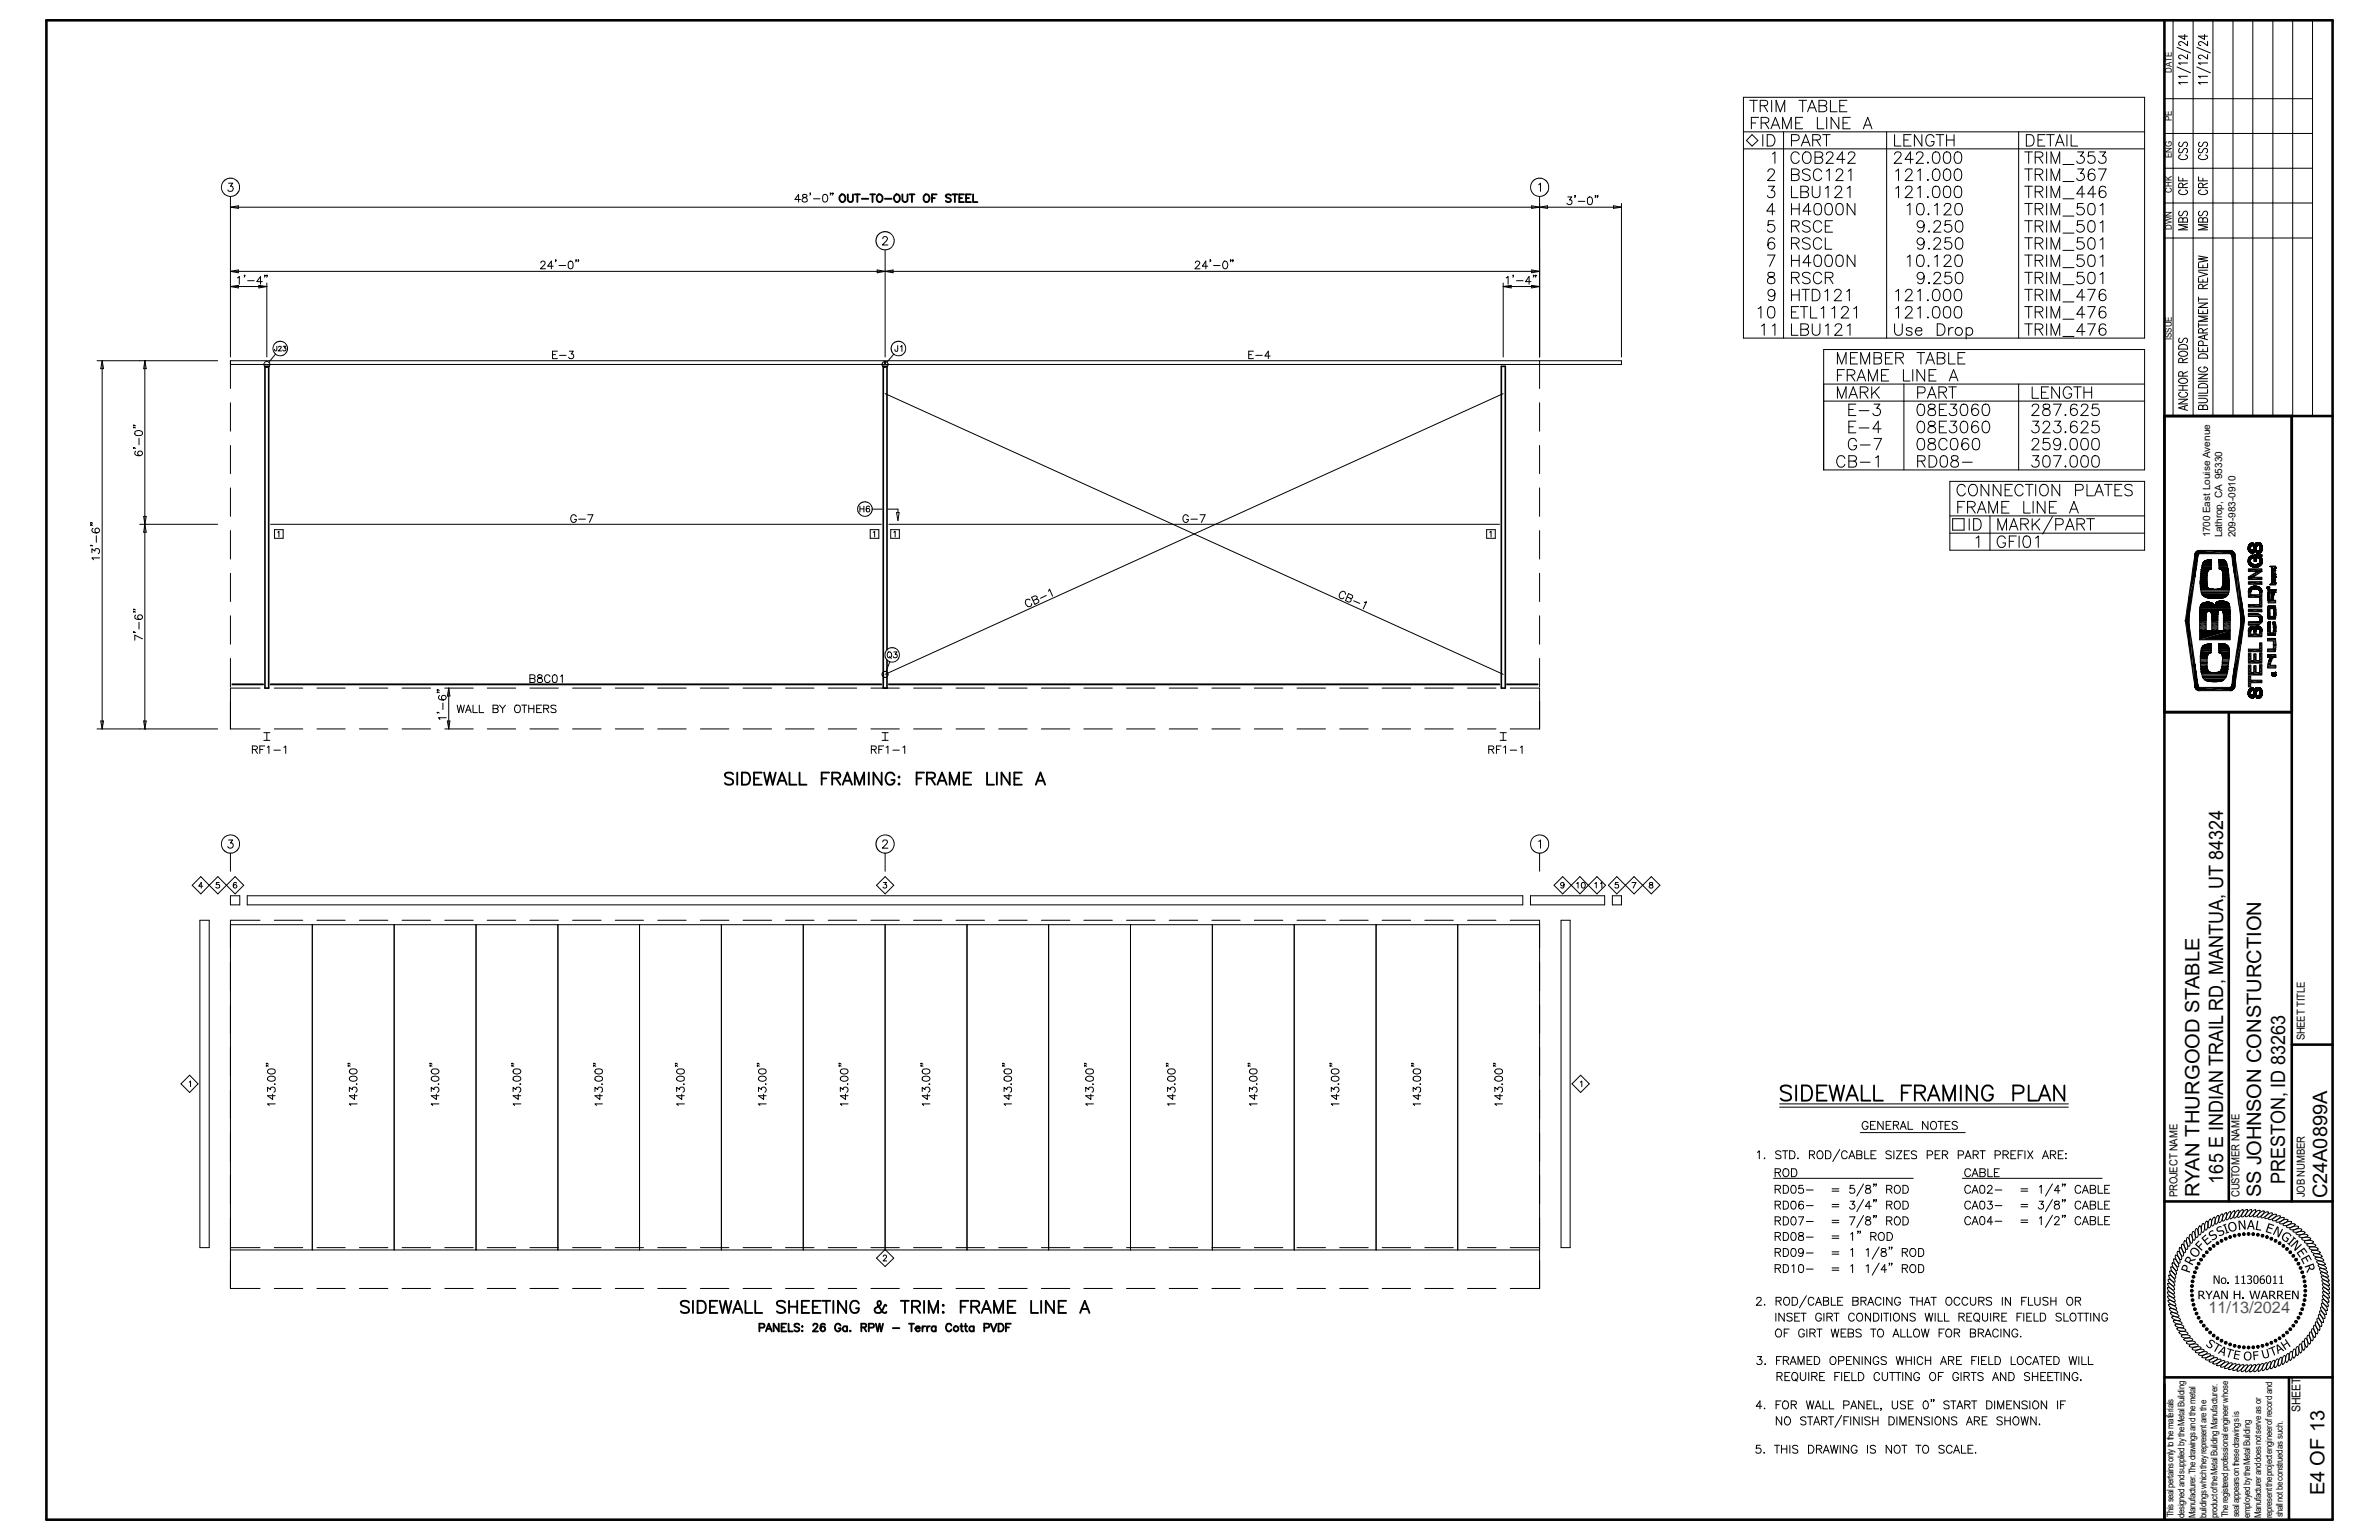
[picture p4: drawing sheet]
<svg xmlns="http://www.w3.org/2000/svg" width="432mm" height="279mm" viewBox="0 0 432 279" stroke-linecap="round" stroke-linejoin="round" font-family="sans-serif">
<defs><g id="words">
<g font-size="3.6">
<text x="403.5" y="214.8" transform="rotate(-90 403.5 214.8)">165 E INDIAN TRAIL RD, MANTUA, UT 84324</text>
<text x="414.7" y="214.8" transform="rotate(-90 414.7 214.8)">PRESTON, ID 83263</text>
<text x="399.2" y="217.2" transform="rotate(-90 399.2 217.2)">RYAN THURGOOD STABLE</text>
<text x="410.4" y="217.2" transform="rotate(-90 410.4 217.2)">SS JOHNSON CONSTURCTION</text>
<text x="422.4" y="217.4" transform="rotate(-90 422.4 217.4)">C24A0899A</text>
<text x="421.9" y="271.3" transform="rotate(-90 421.9 271.3)">E4 OF 13</text>
</g>
<text font-size="3" fill="#00f" x="400.9" y="238.2">11/13/2024</text>
<text font-size="2.2" x="417.5" y="256.2" transform="rotate(-90 417.5 256.2)">SHEET</text>
<g font-size="2">
<text x="418.3" y="188.8" transform="rotate(-90 418.3 188.8)">SHEET TITLE</text>
<text x="395.2" y="217.2" transform="rotate(-90 395.2 217.2)">PROJECT NAME</text>
<text x="406.5" y="217.2" transform="rotate(-90 406.5 217.2)">CUSTOMER NAME</text>
<text x="418.3" y="217.2" transform="rotate(-90 418.3 217.2)">JOB NUMBER</text>
</g>
<g font-size="1.8">
<text x="401.2" y="97.5" transform="rotate(-90 401.2 97.5)">1700 East Louise Avenue</text>
<text x="403.3" y="97.5" transform="rotate(-90 403.3 97.5)">Lathrop, CA 95330</text>
<text x="405.8" y="97.5" transform="rotate(-90 405.8 97.5)">209-983-0910</text>
</g>
<g font-size="1.7">
<text x="394.2" y="13.2" transform="rotate(-90 394.2 13.2)">DATE</text>
<text x="394.2" y="21.9" transform="rotate(-90 394.2 21.9)">PE</text>
<text x="394.2" y="28.7" transform="rotate(-90 394.2 28.7)">ENG</text>
<text x="394.2" y="34.9" transform="rotate(-90 394.2 34.9)">CHK</text>
<text x="394.2" y="41.7" transform="rotate(-90 394.2 41.7)">DWN</text>
<text x="394.2" y="61.6" transform="rotate(-90 394.2 61.6)">ISSUE</text>
<text x="394.5" y="275.3" transform="rotate(-90 394.5 275.3)">This seal pertains only to the materials</text>
<text x="396.5" y="275.3" transform="rotate(-90 396.5 275.3)">designed and supplied by the Metal Building</text>
<text x="398.5" y="275.4" transform="rotate(-90 398.5 275.4)">Manufacturer. The drawings and the metal</text>
<text x="400.5" y="275.4" transform="rotate(-90 400.5 275.4)">buildings which they represent are the</text>
<text x="402.5" y="275.4" transform="rotate(-90 402.5 275.4)">product of the Metal Building Manufacturer.</text>
<text x="404.5" y="275.3" transform="rotate(-90 404.5 275.3)">The registered professional engineer whose</text>
<text x="406.4" y="275.3" transform="rotate(-90 406.4 275.3)">seal appears on these drawings is</text>
<text x="408.4" y="275.3" transform="rotate(-90 408.4 275.3)">employed by the Metal Building</text>
<text x="410.4" y="275.4" transform="rotate(-90 410.4 275.4)">Manufacturer and does not serve as or</text>
<text x="412.4" y="275.4" transform="rotate(-90 412.4 275.4)">represent the project engineer of record and</text>
<text x="414.4" y="275.3" transform="rotate(-90 414.4 275.3)">shall not be construed as such.</text>
</g>
</g></defs>
<g fill="none" stroke="#000" stroke-width=".18">
<path d="M8.4 3.7h384.5v272h-384.5zM316.4 17.7h72.9v43.6h-72.9zM317.6 18.2h1.4M318.3 18.2v2.1M319.5 19.2l1.2-.1 .1-.3v-.4l-.4-.2h-.9v2.1M320.2 19.2l.6 1.1M321.6 18.2v2.1M326.5 18.2h1.4M327.2 18.2v2.1M328.4 19.6h1M330.2 19.2h.8a.53 .53 0 0 1 .6 .4 .53 .53 0 0 1-.3 .6l-.3 .1h-.8v-2.1l1.1 .1a.47 .47 0 0 1 0 .8l-.3 .1M332.2 18.2v2.1h1.3"/>
<path d="M333.9 19.2h.8M335.2 18.2h-1.3v2.1h1.3M392.9 17.9h26.8M394.4 3.7v71.8M395.1 12.1l2.5 1.1M395.1 8.6l2.5 1M396.5 6.3v.9l-1.1-.6h1.6M397 15h-1.6l.3 .3M397 13.8h-1.6l.3 .3M397 11.4h-1.6l.3 .3M397 9.9v.8l-.9-.7h-.4l-.3 .2v.3l.4 .2M397 7.5v.8l-.7-.6a.44 .44 0 0 0-.6-.1 .44 .44 0 0 0-.2 .5l.3 .2"/>
<path d="M398.1 3.7v71.8M398.7 12.1l2.5 1.1M398.7 8.6l2.5 1M400.1 6.3v.9l-1.1-.6h1.7M400.7 15h-1.7l.4 .3M400.7 13.8h-1.7l.4 .3M400.7 11.4h-1.7l.4 .3M400.7 9.9v.8l-1-.7h-.5l-.2 .2v.3l.5 .2M400.7 7.5v.8l-.8-.6a.44 .44 0 0 0-.6-.1 .44 .44 0 0 0-.2 .5l.4 .2M401.7 3.7v71.8M405.3 3.7v71.8M408.9 3.7v71.8"/>
<path d="M412.5 3.7v71.8M416.1 3.7v71.8M419.7 3.7v71.8M41.5 33.2h.7l-.4 .6a.49 .49 0 0 1 .4 .8 .49 .49 0 0 1-.8-.1M41.8 35.6v29.2M41.8 37.6h252.5M41.8 37.6l1.5-.3v.5zM145.3 36.2h-1l.6-.9v1.4M145.7 35.3v.4l.4 .2a.4 .4 0 0 1 .4 .3 .4 .4 0 0 1-.3 .5l-.5-.2a.54 .54 0 0 1 0-.5 .54 .54 0 0 1 .6-.2l.2-.3a.54 .54 0 0 0-.8-.2zM147.1 35.1h-.1h.1l-.1 .3M147.7 36.1h1.1M149.5 35.3a.45 .45 0 0 1 .7 .2 .65 .65 0 0 1 0 .8 .65 .65 0 0 1-.7 .3l-.2-.5z"/>
<path d="M150.8 35.1h-.1h.1l-.1 .3M151.2 35.1h-.1h.1l-.1 .3M278 37.3l1.4 .3-1.4 .2zM279.3 33.5l.3-.3v1.5M279.4 35.6v29.2M279.4 37.6l1.5-.3v.5zM284.6 35.7h.7l-.4 .6a.47 .47 0 0 1 .4 .4 .47 .47 0 0 1-.4 .5 .47 .47 0 0 1-.5-.3M285.9 35.5h-.1h.1l-.1 .4M286.5 36.5h1.2M288.3 35.8a.45 .45 0 0 1 .7 .2 .65 .65 0 0 1 0 .8 .65 .65 0 0 1-.7 .2l-.2-.5zM289.6 35.5h-.1h.1l-.1 .4M290 35.5h-.1h.1l-.1 .4"/>
<path d="M292.9 37.3l1.4 .3-1.4 .2zM294.3 36.9v27.9M316.4 23.9h72.9M316.4 27h72.9M317.9 22.3h.8M318 24.4l1.1 1.1-1.1 1-1-1zM319.2 21.3h-1.3v2.1M319.7 22.3h.8l.3-.1a.44 .44 0 0 0 0-.8l-.3-.1h-.8v2.1M320 24.4v2.1M320.4 22.3l.7 1.1M320.8 24.4h.6a1.09 1.09 0 0 1 .8 1.1 1.09 1.09 0 0 1-.8 1h-.6zM320.9 31.2l.1-.3 .3-.3 .6 .2a.46 .46 0 0 1 .1 .7l-1.2 1.3h1.4"/>
<path d="M321 33.8h1.1l-.6 .8a.66 .66 0 0 1 .7 .8 .66 .66 0 0 1-.9 .5l-.3-.1-.2-.3M321.4 23.4l.8-2.1 .8 2.1M321.7 27.9l.5-.3v2M321.7 22.7h1M322.2 38.3h-1.5l1-1.4v2.1M322.4 20.3v-2.1l.7 2.1 .8-2.1v2.1M323.6 23.4v-2.1l.7 2.1 .8-2.1v2.1M323.7 23.9v37.4M325.2 25.5h.9l.2-.1a.53 .53 0 0 0 .3-.6 .53 .53 0 0 0-.5-.4h-.9v2.1M325.2 31.7l1.1 .1a.56 .56 0 0 1 .3 .6 .56 .56 0 0 1-.5 .4h-.9v-2.2h.9l.2 .2a.44 .44 0 0 1 0 .7l-.2 .2M325.2 33.8v2.1h1.1M325.2 36.9v2.1"/>
<path d="M325.2 37.9h1.4M325.9 22.3h.8M326.6 28a.77 .77 0 0 0-.9-.4 .77 .77 0 0 0-.6 .7 .93 .93 0 0 0 .2 1 .93 .93 0 0 0 1 .2l.3-.4M326.6 36.9v2.1M326.9 34.8h.8a.53 .53 0 0 1 .6 .5 .53 .53 0 0 1-.6 .6h-.8v-2.1h.8a.51 .51 0 0 1 .4 .8l-.4 .2M326.9 26.5l.8-2.1 .8 2.1M327.2 21.3h-1.3v2.1h1.3M327.2 25.8h1.1M327.5 27.6a.96 .96 0 0 1 1.1 .4 .96 .96 0 0 1 0 1.1 .76 .76 0 0 1-.8 .5 .76 .76 0 0 1-.6-.8 1.18 1.18 0 0 1 .3-1.2zM328.1 20.3l.8-2.1 .8 2.1M328.5 30.9a.79 .79 0 0 0-.7-.3 .79 .79 0 0 0-.6 .6l.2 .3 .7 .3a.52 .52 0 0 1 .2 .8 .91 .91 0 0 1-1.1-.1M328.7 38.3h-1.5l1.1-1.4v2.1"/>
<path d="M328.9 33.8v1.5a.71 .71 0 0 0 .7 .6 .71 .71 0 0 0 .7-.6v-1.5M329 25.4l1.2-.1 .2-.3-.1-.4-.4-.2h-.9v2.1M329.4 28.5h.9a.55 .55 0 0 1 .6 .6 .55 .55 0 0 1-.6 .5h-.9v-2h.9l.4 .1a.46 .46 0 0 1-.1 .7l-.3 .1M329.5 37a.73 .73 0 0 1 1 .3 1.84 1.84 0 0 1-.2 1.6 .73 .73 0 0 1-1-.3 1.84 1.84 0 0 1 .2-1.6zM329.7 25.4l.7 1.1M329.9 21.3v2.1h1.1M330.6 31.2a.76 .76 0 0 0-.8-.6 .76 .76 0 0 0-.7 .9 .94 .94 0 0 0 1 1.3l.5-.5M330.8 24.4h1.4M331.3 34.2l.5-.4v2.1M331.5 28l.1-.3a.75 .75 0 0 1 1 0 .66 .66 0 0 1-.2 .9l-1 1h1.4M331.5 31.1l.5-.5v2.2M331.5 37a.68 .68 0 0 1 1 .3 1.66 1.66 0 0 1-.2 1.6 .73 .73 0 0 1-1-.3 1.84 1.84 0 0 1 .2-1.6z"/>
<path d="M331.5 24.4v2.1M331.6 21.3v2.1M333.1 34.3l.2-.4 .2-.1h.4l.3 .2a.67 .67 0 0 1-.2 .9l-1 1h1.4M333.3 31.2l.1-.3 .3-.3 .6 .2a.46 .46 0 0 1 .1 .7l-1.2 1.3h1.4M333.5 37a.69 .69 0 0 1 1 .3 1.84 1.84 0 0 1-.2 1.6 .69 .69 0 0 1-1-.3 1.84 1.84 0 0 1 .2-1.6zM333.8 21.3v2.1l-1.4-2.1v2.1M334.5 22.3h.8M334.9 28.9h-1.5l1-1.3v2M335.3 34.2l.5-.4v2.1M335.5 28l.1-.3a.68 .68 0 0 1 1.1 .2l-.3 .7-1 1h1.4M335.5 31.1l.5-.5v2.2M335.8 21.3h-1.3v2.1h1.3"/>
<path d="M336.7 36.9v2.1l-1.4-2.1v2.1M338.2 23.4l.8-2.1 .8 2.1M338.5 22.7h1M342.4 23.9v37.4M343.9 24.4v2.1h1.2M343.9 28l.1-.3a.7 .7 0 0 1 1 0 .66 .66 0 0 1-.2 .9l-1 1h1.4M344.1 31.1l.5-.5v2.2M344.1 34.2l.5-.4v2.1M345.6 25.4h.8M345.9 31.2v-.1a.65 .65 0 0 1 1-.3l.1 .1a.67 .67 0 0 1-.2 .9l-1 1h1.4M345.9 34.3l.2-.4 .2-.1h.4l.3 .2a.67 .67 0 0 1-.2 .9l-1 1h1.4M346.2 37.3l.5-.4v2.1"/>
<path d="M346.9 24.4h-1.3v2.1h1.3M347.3 28.9h-1.5l1-1.3v2M347.9 28v-.3a.75 .75 0 0 1 1.1 0 .66 .66 0 0 1-.3 .9l-.9 1h1.3M348.1 31.1l.4-.5v2.2M348.1 34.2l.4-.4v2.1M348.1 37a.68 .68 0 0 1 1 .3 1.66 1.66 0 0 1-.1 1.6 .73 .73 0 0 1-1.1-.3 1.84 1.84 0 0 1 .2-1.6zM348.8 24.4v2.1l-1.3-2.1v2.1M349.9 29.4v.2zM349.9 32.6v.2zM349.9 35.7v.2zM350 38.8l.1 .1-.1 .1zM351 24.9a.76 .76 0 0 0-.8-.5 .76 .76 0 0 0-.7 .8 .9 .9 0 0 0 .2 1 .9 .9 0 0 0 1 .2l.2-.2 .1-.5h-.5"/>
<path d="M351 27.6a.68 .68 0 0 1 1 .3 1.66 1.66 0 0 1-.2 1.6 .71 .71 0 0 1-1-.3 1.77 1.77 0 0 1 .2-1.6zM351 30.8a.61 .61 0 0 1 1 .3 1.08 1.08 0 0 1-.7 1.7 .98 .98 0 0 1-.6-1.3zM351 33.9a.68 .68 0 0 1 1 .3 1.66 1.66 0 0 1-.2 1.6 .73 .73 0 0 1-1-.3 1.84 1.84 0 0 1 .2-1.6zM351.1 37.3l.5-.4v2.1M351.4 24.4h1.4M352.1 24.4v2.1M352.9 37.4l.2-.4 .2-.1h.4l.3 .2a.67 .67 0 0 1-.2 .9l-1 1h1.4M353 27.6a.69 .69 0 0 1 1 .3 1.84 1.84 0 0 1-.2 1.6 .67 .67 0 0 1-1-.3 1.77 1.77 0 0 1 .2-1.6zM353 30.8a.62 .62 0 0 1 1 .3 1.77 1.77 0 0 1-.2 1.5 .62 .62 0 0 1-1-.3 1.73 1.73 0 0 1 .2-1.5zM353 33.9a.69 .69 0 0 1 1 .3 1.84 1.84 0 0 1-.2 1.6 .69 .69 0 0 1-1-.3 1.84 1.84 0 0 1 .2-1.6zM353.3 25.4h1.4M353.3 24.4v2.1"/>
<path d="M354.7 24.4v2.1M355 27.6a.73 .73 0 0 1 1 .3 1.84 1.84 0 0 1-.2 1.6 .66 .66 0 0 1-1-.3 1.59 1.59 0 0 1 .2-1.6zM355 30.8a.66 .66 0 0 1 1 .3 1.77 1.77 0 0 1-.2 1.5 .61 .61 0 0 1-1-.3 1.56 1.56 0 0 1 .2-1.5zM355 33.9a.73 .73 0 0 1 1 .3 1.84 1.84 0 0 1-.2 1.6 .68 .68 0 0 1-1-.3 1.66 1.66 0 0 1 .2-1.6zM355.1 37a.68 .68 0 0 1 1 .3 1.66 1.66 0 0 1-.2 1.6 .73 .73 0 0 1-1-.3 1.84 1.84 0 0 1 .2-1.6zM366.4 23.9v37.4M367.5 27.6h1.4M367.5 30.6h1.4M367.5 33.8h1.4M367.5 36.9h1.4M367.8 24.4h.7a1.12 1.12 0 0 1 .7 1.1 1.12 1.12 0 0 1-.7 1h-.7zM368.2 27.6v2"/>
<path d="M368.2 30.6v2.2M368.2 33.8v2.1M368.2 36.9v2.1M369.4 28.5h.9a.51 .51 0 0 0 .4-.8l-.4-.1h-.9v2M369.4 31.7h.9a.58 .58 0 0 0 .5-.6l-.2-.3-.3-.2h-.9v2.2M369.4 34.8h.9a.58 .58 0 0 0 .5-.6l-.2-.3-.3-.1h-.9v2.1M369.4 37.9h.9l.4-.2a.46 .46 0 0 0-.1-.7l-1.2-.1v2.1M369.9 25.4h.8M370.1 28.5l.7 1.1M370.1 31.7l.7 1.1M370.1 34.8l.7 1.1M370.1 37.9l.7 1.1"/>
<path d="M371.2 24.4h-1.3v2.1h1.3M371.5 24.4h1.4M371.5 27.6v2M371.5 30.6v2.2M371.5 33.8v2.1M371.5 36.9v2.1M372.2 24.4v2.1M372.3 29.6v-2l.8 2 .7-2v2M372.3 32.8v-2.2l.8 2.2 .7-2.2v2.2M372.3 35.9v-2.1l.8 2.1 .7-2.1v2.1M372.3 39v-2.1l.8 2.1 .7-2.1v2.1M373.1 26.5l.7-2.1 .8 2.1"/>
<path d="M373.4 25.8h1M374.4 36.1h2M374.4 29.8h2M374.4 32.9h2M374.4 39.2h2M375.2 24.4v2.1M375.9 24.4v2.1h1.2M377.1 27.6h1.1l-.6 .7a.68 .68 0 0 1 .7 .8 .68 .68 0 0 1-.9 .5l-.3-.1-.2-.3M377.1 30.6h1.1l-.6 .9a.68 .68 0 0 1 .7 .7 .68 .68 0 0 1-.9 .6l-.3-.2-.2-.3M378.1 36.9h-1l-.1 .9a.74 .74 0 0 1 1.1 0 .74 .74 0 0 1-.1 1.1 .74 .74 0 0 1-1.1-.3M378.4 35.2h-1.5l1-1.4v2.1M379.2 37a.69 .69 0 0 1 1 .3 1.84 1.84 0 0 1-.2 1.6 .69 .69 0 0 1-1-.3 1.84 1.84 0 0 1 .2-1.6z"/>
<path d="M380.1 27.6h-1l-.1 .8a.72 .72 0 0 1 1.1 0 .72 .72 0 0 1-.1 1.1 .72 .72 0 0 1-1.1-.3M380.2 30.9a.57 .57 0 0 0-.9-.1 1.92 1.92 0 0 0-.2 1.7 .64 .64 0 0 0 1 .1 .64 .64 0 0 0-.2-1 .64 .64 0 0 0-.9 .4M380.4 35.2h-1.5l1-1.4v2.1M380.9 30.6h1.4l-1 2.2M381.1 27.6h1.1l-.6 .7a.68 .68 0 0 1 .7 .8 .68 .68 0 0 1-.9 .5l-.3-.1-.2-.3M381.2 37.3l.5-.4v2.1M382.2 34.1a.61 .61 0 0 0-.6-.3 .61 .61 0 0 0-.5 .4 1.56 1.56 0 0 0 .2 1.6 .64 .64 0 0 0 .9-.3 .64 .64 0 0 0-.4-.9 .64 .64 0 0 0-.8 .6M392.9 36.8h26.8M392.9 30.5h26.8M392.9 24.2h26.8M395.4 32.1v.7h1.6M395.6 38.3a.45 .45 0 0 0-.2 .5 .45 .45 0 0 0 .4 .4l.3-.2 .3-.6 .4-.1a.51 .51 0 0 1 0 .9"/>
<path d="M395.6 26.9a.47 .47 0 0 0 0 .8l.5-.1 .3-.5 .4-.2a.47 .47 0 0 1 0 .8M395.6 25.8a.4 .4 0 0 0-.1 .6 .4 .4 0 0 0 .6 0l.3-.5a.42 .42 0 0 1 .6 .1 .42 .42 0 0 1-.2 .6M395.8 34.5l-.4 .2a.88 .88 0 0 0 .7 .7 .88 .88 0 0 0 .9-.3v-.4l-.3-.2M395.8 28.1l-.4 .3a.88 .88 0 0 0 .7 .6 .88 .88 0 0 0 .9-.3v-.3l-.3-.3M396.2 39.8a.39 .39 0 0 0-.4-.3 .39 .39 0 0 0-.4 .3v.5h1.6v-.5l-.3-.3a.41 .41 0 0 0-.5 .3v.5M396.2 34v-.5a.39 .39 0 0 0-.4-.3 .39 .39 0 0 0-.4 .3v.5h1.6M396.2 32.3v.5M397 33.2l-.8 .4M399 32.1v.7h1.7M399.3 38.3a.44 .44 0 0 0-.3 .5 .44 .44 0 0 0 .5 .4l.5-.8a.38 .38 0 0 1 .7 .2v.3l-.3 .3M399.3 26.9a.44 .44 0 0 0-.3 .4 .44 .44 0 0 0 .3 .4l.4-.1 .3-.6a.38 .38 0 0 1 .7 .2v.3l-.3 .2M399.3 25.8a.41 .41 0 0 0-.2 .6 .41 .41 0 0 0 .7 0l.1-.4a.43 .43 0 0 1 .7-.1 .43 .43 0 0 1-.2 .7"/>
<path d="M399.5 34.5a.4 .4 0 0 0-.4 .2 .4 .4 0 0 0 0 .4 1.2 1.2 0 0 0 1.6-.1v-.3l-.4-.2M399.5 28.1a.4 .4 0 0 0-.4 .2 .4 .4 0 0 0 0 .4 1.2 1.2 0 0 0 1.6-.1v-.2l-.4-.3M399.8 39.8l-.1-.3h-.5l-.2 .3v.5h1.7v-.5a.45 .45 0 0 0-.4-.3 .45 .45 0 0 0-.5 .3v.5M399.8 34v-.6l-.6-.1-.2 .2v.5h1.7M399.8 32.3v.5M400.7 33.2l-.9 .4M41.8 49.2h237.6M41.8 49.2l1.5-.2v.5zM41.8 52l1.5-.2v.4zM41.8 52h6.6M43.1 50.4l.3-.2v1.4M44.4 50h-.1h.1l-.1 .3"/>
<path d="M45 50.9h1.1M47 51.8l1.4 .2-1.4 .2zM47.6 51.1h-1l.7-.9v1.4M48.1 50h-.1h.1l-.1 .3M48.4 51.4v13.4M48.5 50h-.1h.1l-.1 .3M98.2 47.7v-.2l.5-.1 .2 .1v.3l-.8 1h.9M100.4 48.3h-1l.7-.9v1.4M100.9 47.2l-.1-.1 .1 .2-.1 .2M101.5 48.2h1.2M103.3 47.5a.43 .43 0 0 1 .7 .2v.8a.44 .44 0 0 1-.4 .3 .44 .44 0 0 1-.4-.3l-.1-.5zM104.6 47.2h-.1h.1l-.1 .3"/>
<path d="M105 47.2l-.1-.1 .1 .2-.1 .2M159.2 49l2.9 .5v-.5l-2.9 .5zM160.2 43.3l.3-.4h.3l.2 .2a.44 .44 0 0 1-.1 .6l-.8 .8h1.1M160.7 45.3v19.5M217 47.7l.2-.3 .5 .1a.39 .39 0 0 1-.1 .6l-.7 .7h.9M219.2 48.3h-1l.7-.9v1.4M219.8 47.2h-.2h.2l-.2 .3M220.3 48.2h1.1M222.1 47.5a.67 .67 0 0 1 .8 .5 .67 .67 0 0 1-.5 .8h-.1a.87 .87 0 0 1-.2-1.3zM223.4 47.2v-.1v.2l-.1 .2M223.8 47.2h-.1h.1l-.1 .3M272.8 51.4v13.4"/>
<path d="M272.8 52h6.6M272.8 52l1.5-.2v.4zM273.4 50.4l.3-.2v1.4M274.7 50h-.1h.1l-.1 .3M275.3 50.9h1.1M277.9 51.1h-1l.6-.9v1.4M278 49l1.4 .2-1.4 .3zM278 51.8l1.4 .2-1.4 .2zM278.4 50h-.1h.1l-.1 .3M278.8 50h-.1h.1l-.1 .3M319.1 56l.5-.4v2.1M319.7 59.1l.5-.3v2"/>
<path d="M320.8 46.3h1.4l-1 2M321 49.5a.42 .42 0 0 0 .2 .7 .87 .87 0 0 1 1 .9l-.1 .2a.77 .77 0 0 1-1.3-.2 .64 .64 0 0 1 .6-.8l.4-.1a.42 .42 0 0 0 .2-.7zM321.1 55.7a.69 .69 0 0 1 1 .3 1.84 1.84 0 0 1-.2 1.6 .69 .69 0 0 1-1-.3 1.84 1.84 0 0 1 .2-1.6zM321.7 59.1l.5-.3v2M322 40h-1l-.1 .9a.72 .72 0 0 1 1.1 0 .72 .72 0 0 1-.1 1.1 .72 .72 0 0 1-1.1-.3M322.1 43.4a.57 .57 0 0 0-.9-.1 1.57 1.57 0 0 0 0 1.8 .64 .64 0 0 0 .9-.3 .64 .64 0 0 0-.4-.8 .64 .64 0 0 0-.8 .5M322.2 53.2a.64 .64 0 0 1-1 .5 .64 .64 0 0 1-.2-1 .64 .64 0 0 1 1.1 .1 1.97 1.97 0 0 1-.2 1.7 .64 .64 0 0 1-.9-.2M325.2 41l1.1-.1a.47 .47 0 0 0 0-.8l-1.1-.1v2.1M325.2 44.2h.9l.2-.2a.44 .44 0 0 0 0-.7l-.2-.2h-.9v2.1M325.2 50.4l1.1-.1a.47 .47 0 0 0 0-.8l-1.1-.1v2.1M325.2 58.8v2h1.1M325.2 46.3v2"/>
<path d="M325.2 52.5v2.1M325.2 47.2h1.4M325.2 53.5h1.4M325.2 56.6h.8M325.9 41l.7 1.1M325.9 44.2l.7 1M325.9 50.4l.7 1.1M326.5 55.6h-1.3v2.1h1.3M326.6 46.3v2M326.6 52.5v2.1M326.8 55.6h1.3M326.9 59.7h.8a.55 .55 0 0 1 .6 .6 .55 .55 0 0 1-.6 .5h-.8v-2h.8l.4 .1a.46 .46 0 0 1-.1 .7l-.3 .1"/>
<path d="M327.1 52.5h1.3M327.4 55.6v2.1M327.7 52.5v2.1M328.5 40.3a.8 .8 0 0 0-1.3 .2l.3 .4 .6 .2a.52 .52 0 0 1 .2 .9 .91 .91 0 0 1-1.1-.2M328.5 43.4a.79 .79 0 0 0-.7-.3 .79 .79 0 0 0-.6 .5l.2 .3 .7 .3a.52 .52 0 0 1 .2 .9 .99 .99 0 0 1-1.1-.2M328.5 49.7a.8 .8 0 0 0-1.3 .2l.3 .4 .6 .2a.52 .52 0 0 1 .2 .9 .91 .91 0 0 1-1.1-.2M328.6 55.6v2.1h1.2M328.7 47.7h-1.5l1.1-1.4v2M328.9 52.5h.7a1.09 1.09 0 0 1 .8 1 1.09 1.09 0 0 1-.8 1.1h-.7zM328.9 58.8v1.4a.71 .71 0 0 0 .7 .6 .71 .71 0 0 0 .7-.6v-1.4M329.5 46.4a.73 .73 0 0 1 1 .3 1.84 1.84 0 0 1-.2 1.6 .73 .73 0 0 1-1-.3 1.84 1.84 0 0 1 .2-1.6zM330.5 56l.5-.4v2.1"/>
<path d="M330.6 40.5a.77 .77 0 0 0-.8-.5 .77 .77 0 0 0-.7 .8 .94 .94 0 0 0 1 1.3l.5-.5M330.6 43.6a.76 .76 0 0 0-.8-.5 .76 .76 0 0 0-.7 .8 .9 .9 0 0 0 .2 1 .9 .9 0 0 0 1 .2l.3-.4M330.6 49.9a.77 .77 0 0 0-.8-.5 .77 .77 0 0 0-.7 .8 .94 .94 0 0 0 1 1.3l.5-.5M331.2 52.9l.5-.4v2.1M331.3 43.1v2.1h1.2M331.3 50.4l1.2-.1a.47 .47 0 0 0 0-.8l-1.2-.1v2.1M331.3 59.1l.5-.3v2M331.3 41h.8M331.5 46.4a.68 .68 0 0 1 1 .3 1.66 1.66 0 0 1-.2 1.6 .73 .73 0 0 1-1-.3 1.84 1.84 0 0 1 .2-1.6zM332 50.4l.7 1.1M332.5 56l.5-.4v2.1M332.6 40h-1.3v2.1h1.3"/>
<path d="M333 53l.1-.3 .3-.2 .6 .1a.46 .46 0 0 1 .1 .7l-1.2 1.3h1.4M333.1 59.2l.1-.3a.7 .7 0 0 1 1 0 .66 .66 0 0 1-.2 .9l-1 1h1.4M333.5 46.4a.69 .69 0 0 1 1 .3 1.84 1.84 0 0 1-.2 1.6 .69 .69 0 0 1-1-.3 1.84 1.84 0 0 1 .2-1.6zM334.3 56.1l.2-.4h.8a.46 .46 0 0 1 .1 .7l-1.2 1.3h1.4M335.2 52.9l.5-.4v2.1M335.3 59.1l.5-.3v2M336.5 56l.5-.4v2.1M336.7 46.3v2l-1.4-2v2M343.9 58.8v1.4a.71 .71 0 0 0 .7 .6 .71 .71 0 0 0 .7-.6v-1.4M344.1 52.9l.5-.4v2.1M344.1 56l.5-.4v2.1M345.9 53v-.1a.65 .65 0 0 1 1-.3l.1 .1a.67 .67 0 0 1-.2 .9l-1 1h1.4"/>
<path d="M345.9 56.1l.2-.4 .2-.1h.4l.3 .2a.67 .67 0 0 1-.2 .9l-1 1h1.4M346.2 46.7l.5-.4v2M347 59.7a.6 .6 0 0 0-1 0l.1 .2 .9 .3v.3a.6 .6 0 0 1-1 0M348.1 52.9l.4-.4v2.1M348.1 56l.4-.4v2.1M348.1 46.4a.68 .68 0 0 1 1 .3 1.66 1.66 0 0 1-.1 1.6 .73 .73 0 0 1-1.1-.3 1.84 1.84 0 0 1 .2-1.6zM349.2 40.7a.66 .66 0 0 1-.8 .7 .66 .66 0 0 1-.3-1.1 .66 .66 0 0 1 1 0 1.69 1.69 0 0 1-.1 1.7 .57 .57 0 0 1-.9-.2M349.2 43.9a.66 .66 0 0 1-.8 .5 .66 .66 0 0 1-.3-1 .66 .66 0 0 1 1 0 1.79 1.79 0 0 1-.1 1.7 .62 .62 0 0 1-.9-.2M349.2 50.1a.66 .66 0 0 1-.8 .6 .66 .66 0 0 1-.3-1 .66 .66 0 0 1 1 0 1.69 1.69 0 0 1-.1 1.7 .57 .57 0 0 1-.9-.2M349.8 54.5h.2zM349.8 57.6h.2zM350 42h.2l-.1 .1z"/>
<path d="M350 45.1h.2zM350 48.1l.1 .2h-.1zM350 51.4h.2l-.1 .1zM351 40.5l.1-.3a.75 .75 0 0 1 1 0 .66 .66 0 0 1-.2 .9l-1 1h1.4M351 43.6l.1-.3 .3-.2 .6 .2a.46 .46 0 0 1 .1 .6l-1.2 1.3h1.4M351 49.9l.1-.3a.75 .75 0 0 1 1 0 .66 .66 0 0 1-.2 .9l-1 1h1.4M351 52.6a.61 .61 0 0 1 1 .3 1.59 1.59 0 0 1-.2 1.6 .73 .73 0 0 1-1-.3 1.73 1.73 0 0 1 .2-1.6zM351 55.7a.68 .68 0 0 1 1 .3 1.66 1.66 0 0 1-.2 1.6 .73 .73 0 0 1-1-.3 1.84 1.84 0 0 1 .2-1.6zM351.1 46.7l.5-.4v2M351.6 58.8h.7a1.09 1.09 0 0 1 .8 1 1.09 1.09 0 0 1-.8 1h-.7zM352.9 46.8l.2-.4 .2-.1h.4l.3 .2a.67 .67 0 0 1-.2 .9l-1 .9h1.4M353 52.6a.62 .62 0 0 1 1 .3 1.77 1.77 0 0 1-.2 1.6 .69 .69 0 0 1-1-.3 1.73 1.73 0 0 1 .2-1.6z"/>
<path d="M353 55.7a.69 .69 0 0 1 1 .3 1.84 1.84 0 0 1-.2 1.6 .69 .69 0 0 1-1-.3 1.84 1.84 0 0 1 .2-1.6zM353.7 59.4v1.4M354.1 40h-1l-.1 .9a.73 .73 0 0 1 1.1 .1 .73 .73 0 0 1-.2 1 .73 .73 0 0 1-1-.3M354.1 43.1h-1l-.1 .9a.74 .74 0 0 1 1.1 .1 .74 .74 0 0 1-.1 1 .74 .74 0 0 1-1.1-.3M354.1 49.4h-1l-.1 .9a.73 .73 0 0 1 1.1 0 .73 .73 0 0 1-.2 1.1 .73 .73 0 0 1-1-.3M354.5 59.4a.65 .65 0 0 0-.8 .6M355 52.6a.66 .66 0 0 1 1 .3 1.77 1.77 0 0 1-.2 1.6 .68 .68 0 0 1-1-.3 1.56 1.56 0 0 1 .2-1.6zM355 55.7a.73 .73 0 0 1 1 .3 1.84 1.84 0 0 1-.2 1.6 .68 .68 0 0 1-1-.3 1.66 1.66 0 0 1 .2-1.6zM355.1 46.4a.68 .68 0 0 1 1 .3 1.66 1.66 0 0 1-.2 1.6 .73 .73 0 0 1-1-.3 1.84 1.84 0 0 1 .2-1.6zM355.2 40.1a.73 .73 0 0 1 1 .3 1.73 1.73 0 0 1-.2 1.6 .66 .66 0 0 1-1-.3 1.77 1.77 0 0 1 .2-1.6zM355.2 43.3a.66 .66 0 0 1 1 .3 1.77 1.77 0 0 1-.2 1.5 .73 .73 0 0 1-1-.3 1.73 1.73 0 0 1 .2-1.5zM355.2 49.5a.73 .73 0 0 1 1 .3 1.73 1.73 0 0 1-.2 1.6 .66 .66 0 0 1-1-.3 1.77 1.77 0 0 1 .2-1.6z"/>
<path d="M356.9 59.7a.66 .66 0 0 1 .9-.1 .66 .66 0 0 1 0 1 .66 .66 0 0 1-.9-.1M356.9 59.4v2.1M367.5 40h1.4M367.5 46.3h1.4M367.5 52.5h1.4M367.5 55.6h1.4M367.5 58.8h1.4M367.5 43.1h1.4M367.5 49.4h1.4M368.2 40v2.1M368.2 43.1v2.1M368.2 46.3v2"/>
<path d="M368.2 49.4v2.1M368.2 52.5v2.1M368.2 55.6v2.1M368.2 58.8v2M369.4 53.5h.9a.58 .58 0 0 0 .5-.6l-.2-.3-.3-.1h-.9v2.1M369.4 56.6h.9l.4-.2a.46 .46 0 0 0-.1-.7l-1.2-.1v2.1M369.4 59.7h.9a.51 .51 0 0 0 .4-.8l-.4-.1h-.9v2M369.4 41h.9a.51 .51 0 0 0 .4-.8l-.4-.2h-.9v2.1M369.4 44.2h.9a.58 .58 0 0 0 .5-.6l-.2-.3-.3-.2h-.9v2.1M369.4 47.2h.9l.4-.1a.46 .46 0 0 0-.1-.7l-1.2-.1v2M369.4 50.4h.9a.51 .51 0 0 0 .4-.8l-.4-.2h-.9v2.1M370.1 53.5l.7 1.1"/>
<path d="M370.1 56.6l.7 1.1M370.1 59.7l.7 1.1M370.1 41l.7 1.1M370.1 44.2l.7 1M370.1 47.2l.7 1.1M370.1 50.4l.7 1.1M371.5 40v2.1M371.5 43.1v2.1M371.5 46.3v2M371.5 49.4v2.1M371.5 52.5v2.1M371.5 55.6v2.1"/>
<path d="M371.5 58.8v2M372.3 42.1v-2.1l.8 2.1 .7-2.1v2.1M372.3 45.2v-2.1l.8 2.1 .7-2.1v2.1M372.3 48.3v-2l.8 2 .7-2v2M372.3 51.5v-2.1l.8 2.1 .7-2.1v2.1M372.3 54.6v-2.1l.8 2.1 .7-2.1v2.1M372.3 57.7v-2.1l.8 2.1 .7-2.1v2.1M374.4 54.8h2M374.4 57.9h2M374.4 42.3h2M374.4 45.4h2M374.4 48.6h2"/>
<path d="M374.4 51.6h2M378.1 40h-1l-.1 .9a.74 .74 0 0 1 1.1 0 .74 .74 0 0 1-.1 1.1 .74 .74 0 0 1-1.1-.3M378.1 43.1h-1l-.1 .9a.76 .76 0 0 1 1.1 0 .76 .76 0 0 1 0 1.1 .76 .76 0 0 1-1.1-.1l-.1-.2M378.1 46.3h-1l-.1 .9a.74 .74 0 0 1 1.1-.1 .74 .74 0 0 1-.1 1.1 .74 .74 0 0 1-1.1-.2M378.1 49.4h-1l-.1 .9a.74 .74 0 0 1 1.1-.1 .74 .74 0 0 1-.1 1.2 .74 .74 0 0 1-1.1-.3M378.4 53.9h-1.5l1-1.4v2.1M378.4 57h-1.5l1-1.4v2.1M378.9 52.5h1.4l-1 2.1M378.9 55.6h1.4l-1 2.1M378.9 58.8h1.4l-1 2M379.2 40.1a.69 .69 0 0 1 1 .3 1.73 1.73 0 0 1-.2 1.6 .62 .62 0 0 1-1-.3 1.77 1.77 0 0 1 .2-1.6zM379.2 43.3a.62 .62 0 0 1 1 .3 1.77 1.77 0 0 1-.2 1.5 .69 .69 0 0 1-1-.3 1.73 1.73 0 0 1 .2-1.5z"/>
<path d="M379.2 46.4a.69 .69 0 0 1 1 .3 1.84 1.84 0 0 1-.2 1.6 .69 .69 0 0 1-1-.3 1.84 1.84 0 0 1 .2-1.6zM379.2 49.5a.69 .69 0 0 1 1 .3 1.73 1.73 0 0 1-.2 1.6 .62 .62 0 0 1-1-.3 1.77 1.77 0 0 1 .2-1.6zM381.2 40.4l.5-.4v2.1M381.2 43.6l.5-.5v2.1M381.2 46.7l.5-.4v2M381.2 49.8l.5-.4v2.1M382.2 52.8a.59 .59 0 0 0-.9-.2 1.57 1.57 0 0 0 0 1.9 .64 .64 0 0 0 .9-.3 .64 .64 0 0 0-.4-.9 .64 .64 0 0 0-.8 .6M382.2 55.9a.61 .61 0 0 0-.6-.3 .61 .61 0 0 0-.5 .4 1.56 1.56 0 0 0 .2 1.6 .64 .64 0 0 0 .9-.3 .64 .64 0 0 0-.4-.8 .64 .64 0 0 0-.8 .5M382.2 59.1a.61 .61 0 0 0-.6-.3 .61 .61 0 0 0-.5 .3 1.56 1.56 0 0 0 .2 1.6 .64 .64 0 0 0 .9-.2 .64 .64 0 0 0-.4-.9 .64 .64 0 0 0-.8 .6M392.9 43.2h26.8M397 40.8h-1.6l1.6 .4-1.6 .5h1.6M399 47.8v.8h1.7v-.8"/>
<path d="M399 50.4v.8h1.7v-.8M399 53.9v.8M399 56.1v.8h1.7v-.8M399 58.6v.8M399 59h1.7M399 55h1.7l-1.7 .8h1.7M399 54.3h1.7M399 49.3l1.7 .5-1.7 .4M399 49h1.7M399 46.4l1.7 .3-1.7 .3 1.7 .3-1.7 .3M399.8 52.4v-.7l-.3-.1-.4 .1-.1 .7h1.7M399.8 48.1v.5"/>
<path d="M399.8 50.7v.5M399.8 56.4v.5M400.7 40.8h-1.7l1.7 .4-1.7 .5h1.7M400.7 59.6l-.9 .4M400.7 57.4h-1.7l1.7 .4-1.7 .5h1.7M400.7 51.6l-.9 .4M17.6 65.4h21.9M18.5 65.4l.3 1.5h-.5zM18.5 65.4v66.8M24.3 77.5v.1v-.1l.3 .1M24.3 77.1v.2v-.2l.3 .2M24.5 78.3a.89 .89 0 0 1 1.4 .2v.2a.98 .98 0 0 1-1.4 .2z"/>
<path d="M25.2 79.5v1.2M26.3 65.4h.1M26.3 65.4v66.8M26.3 65.4l.2 1.5h-.4zM41.8 66.1h118.7v-.7h-118.7v5.1M41.8 73.1v5.1M50 64.3l-1.2 1.4M50.2 62.8v.8h-.3l-.1-.2M50.5 63l.2-.2 .4 .1-.6 .8h.6M51.4 62.8h.5l-.3 .3a.28 .28 0 0 1 .2 .5 .28 .28 0 0 1-.4-.1M100.3 64.3h.5M101.2 63.7h-.9v1.4h.9"/>
<path d="M101.6 64.5h1.1M103.3 63.7h.8l-.4 .5a.46 .46 0 0 1 .3 .8 .46 .46 0 0 1-.8-.2M160.7 71.4l112.1 50.9M160.7 65.4h133.6v.7h-133.6zM162.2 64.3l-1.2 1.4M162.9 62.7v1h-.4l-.1-.3M163.4 62.9l.3-.2v1.1M226.7 64.3h.5M227.5 63.7h-.8v1.4h.8M227.9 64.5h1.2M230.5 64.6h-.9l.6-.9v1.4M272.8 71.4l-112.1 50.9"/>
<path d="M279.4 65.4v5.1M279.4 73.1v5.1M331 63.4h58.3v21.9h-58.3zM331 69.7h58.3M331 72.8h58.3M333.5 66v-2l.8 2 .8-2v2M333.5 72.3v-2.1l.8 2.1 .8-2.1v2.1M333.5 68.1h.8M334.8 67.1h-1.3v2M335.3 68.1h.9a.58 .58 0 0 0 .5-.6l-.2-.3-.3-.1h-.9v2M335.6 72.3l.8-2.1 .7 2.1M335.6 74.3h.8"/>
<path d="M335.6 77.4h.8M335.9 64.9h.8M335.9 71.6h.9M336 68.1l.7 1M336.8 73.3h-1.2v2.1h1.2M336.8 76.4h-1.2v2.1h1.2M337.1 69.1l.8-2 .7 2M337.1 64h-1.2v2h1.2M337.4 68.5h.9M337.4 74.5h1.8M337.4 77.6h1.8M337.7 71.2h.8l.4-.2a.46 .46 0 0 0-.1-.7l-1.1-.1v2.1"/>
<path d="M337.7 66v-2l.8 2 .8-2v2M338.3 71.2l.7 1.1M339.1 69.1v-2l.8 2 .8-2v2M339.7 70.2v2.1M340.1 64.9h.9a.55 .55 0 0 1 .5 .6 .55 .55 0 0 1-.5 .5h-.9v-2h.9l.4 .1 .1 .5-.2 .3h-.3M340.1 73.3h1.1l-.6 .8a.68 .68 0 0 1 .7 .7 .68 .68 0 0 1-.9 .6l-.3-.1-.2-.3M340.1 79.5h1.4l-1 2.1M340.2 71.1l.9 1.2M341.1 70.2l-1.4 1.4M341.4 77.8h-1.5l1-1.4v2.1M341.5 68.1h.8M342.2 64.9h.8"/>
<path d="M342.8 67.1h-1.3v2h1.3M343.5 64h-1.3v2h1.3M344.1 64.9h1.2a.47 .47 0 0 0 0-.8l-1.2-.1v2M344.8 64.9l.7 1.1M345.5 67.1v2h1.2M345.6 69.7v15.6M347.2 67.1v2M347.6 60h1.2a.59 .59 0 0 0-.6-.6 .59 .59 0 0 0-.6 .6 .65 .65 0 0 0 .4 .8 .65 .65 0 0 0 .8-.3M347.9 64h1.4M348.1 71.3h.9a.56 .56 0 0 0 .4-.6 .56 .56 0 0 0-.4-.5h-.9v2.1M348.2 73.4a.73 .73 0 0 1 1 .3 1.84 1.84 0 0 1-.2 1.6 .66 .66 0 0 1-.9-.3 1.59 1.59 0 0 1 .1-1.6zM348.2 76.5a.66 .66 0 0 1 1 .3 1.73 1.73 0 0 1-.2 1.6 .61 .61 0 0 1-.9-.3 1.56 1.56 0 0 1 .1-1.6z"/>
<path d="M348.2 79.6a.73 .73 0 0 1 1 .3 1.84 1.84 0 0 1-.2 1.6 .68 .68 0 0 1-.9-.3 1.66 1.66 0 0 1 .1-1.6zM348.7 64v2M349.3 67.1v2l-1.4-2v2M349.5 66l.9-2 .7 2M349.8 65.3h1M349.8 72.3l.8-2.1 .8 2.1M350.1 73.4l-.1 .4 .4 .3a.87 .87 0 0 1 .9 .9 .72 .72 0 0 1-.8 .4 .72 .72 0 0 1-.6-.7 1.01 1.01 0 0 1 1-.6l.2-.1 .1-.4a.84 .84 0 0 0-1.1-.2zM350.1 76.5l-.1 .4 .4 .3a.78 .78 0 0 1 .7 .3 .78 .78 0 0 1 .1 .8 .75 .75 0 0 1-.8 .2 .75 .75 0 0 1-.5-.7 1.23 1.23 0 0 1 1.2-.7l.1-.4a.78 .78 0 0 0-1.1-.2zM350.1 79.6l-.1 .5 .4 .2a.87 .87 0 0 1 .9 .9l-.1 .2a.88 .88 0 0 1-1.3-.2 .65 .65 0 0 1 .6-.8l.4-.1a.42 .42 0 0 0 .2-.7zM350.1 68.1h.8M350.1 71.6h1M351.4 67.1h-1.3v2h1.3"/>
<path d="M351.6 64.9h.9a.53 .53 0 0 1 .5 .4 .53 .53 0 0 1-.2 .6l-.3 .1h-.9v-2h.9l.4 .1a.46 .46 0 0 1-.1 .8h-.3M351.9 71.2h.9l.4-.2a.46 .46 0 0 0-.1-.7l-1.2-.1v2.1M352 74.3h.8M352 77.4h.8M352.6 71.2l.7 1.1M353.3 73.3h-1.3v2.1h1.3M353.3 76.4h-1.3v2.1h1.3M353.7 64v2h1.2M353.7 70.2h1.4M353.8 69.1l.8-2 .8 2M354 73.3h1.1l-.6 .8a.68 .68 0 0 1 .7 .8 .68 .68 0 0 1-.9 .5l-.3-.1-.2-.3M354 76.4h1.1l-.6 .8a.7 .7 0 0 1 .6 1 .7 .7 0 0 1-1.2 .1l-.1-.2"/>
<path d="M354.1 68.5h1M354.3 79.6a.68 .68 0 0 1 1 .3 1.66 1.66 0 0 1-.2 1.6 .73 .73 0 0 1-1-.3 1.84 1.84 0 0 1 .2-1.6zM354.4 70.2v2.1M355.4 64.9h.8M356.1 73.4a.73 .73 0 0 1 1 .3 1.84 1.84 0 0 1-.2 1.6 .66 .66 0 0 1-1-.3 1.59 1.59 0 0 1 .2-1.6zM356.1 76.5a.66 .66 0 0 1 1 .3 1.73 1.73 0 0 1-.2 1.6 .61 .61 0 0 1-1-.3 1.56 1.56 0 0 1 .2-1.6zM356.7 64h-1.3v2h1.3M357.3 79.8a.58 .58 0 0 0-.6-.3 .58 .58 0 0 0-.5 .4 1.46 1.46 0 0 0 .2 1.6 .66 .66 0 0 0 .9-.3 .66 .66 0 0 0-.4-.9 .66 .66 0 0 0-.8 .6M358.3 79.6a.69 .69 0 0 1 .9 .3 1.84 1.84 0 0 1-.2 1.6 .69 .69 0 0 1-.9-.3 1.84 1.84 0 0 1 .2-1.6zM359 73.6a.58 .58 0 0 0-.5-.3 .58 .58 0 0 0-.5 .4 1.51 1.51 0 0 0 .1 1.6 .66 .66 0 0 0 1-.3 .66 .66 0 0 0-.4-.9 .66 .66 0 0 0-.9 .6M359 76.7a.57 .57 0 0 0-.9-.2 1.27 1.27 0 0 0 .3 2 .65 .65 0 0 0 .7-.6 .65 .65 0 0 0-.5-.7 .65 .65 0 0 0-.8 .6M360 73.4a.68 .68 0 0 1 1 .3 1.66 1.66 0 0 1-.2 1.6 .71 .71 0 0 1-1-.3 1.77 1.77 0 0 1 .2-1.6z"/>
<path d="M360 76.5a.61 .61 0 0 1 1 .3 1.08 1.08 0 0 1-.7 1.7 1.34 1.34 0 0 1-.3-2zM366.4 69.7v15.6M368.9 70.2v2.1h1.1M368.9 73.8v-.3a.75 .75 0 0 1 1.1 0 .66 .66 0 0 1-.3 .9l-.9 1h1.3M368.9 76.4h1.1l-.6 .8a.68 .68 0 0 1 .7 .8 .68 .68 0 0 1-.9 .5l-.3-.1-.1-.3M370.5 71.2h.8M370.8 76.9l.1-.3 .3-.2 .6 .1a.46 .46 0 0 1 .1 .7l-1.1 1.3h1.3M370.9 73.4a.42 .42 0 0 0 .2 .7 .87 .87 0 0 1 1 .9l-.1 .2a.77 .77 0 0 1-1.2-.2 .64 .64 0 0 1 .5-.8l.4-.1a.42 .42 0 0 0 .2-.7zM371.8 70.2h-1.3v2.1h1.3M371.9 79.5h-1l-.1 .9a.73 .73 0 0 1 1.1 0 .73 .73 0 0 1-.1 1.1 .73 .73 0 0 1-1-.3M372.3 60.8v-2l.8 2 .7-2v2M372.7 73.3h1.4l-1 2.1"/>
<path d="M372.9 76.4h1.1l-.6 .8a.7 .7 0 0 1 .6 1 .7 .7 0 0 1-1.2 .1l-.1-.2M373.8 70.2v2.1l-1.4-2.1v2.1M374.4 61h2M374.8 75.3l.1-.1 .1 .1zM374.8 78.4h.2l-.1 .1zM376 70.7a.78 .78 0 0 0-.9-.5 .78 .78 0 0 0-.6 .8 .93 .93 0 0 0 .2 1 .93 .93 0 0 0 1 .2l.3-.4v-.3h-.5M376 79.6a.69 .69 0 0 1 1 .3 1.84 1.84 0 0 1-.2 1.6 .69 .69 0 0 1-1-.3 1.84 1.84 0 0 1 .2-1.6zM376.4 70.2h1.4M377 73.6a.62 .62 0 0 0-.9-.2 1.65 1.65 0 0 0 0 1.9 .64 .64 0 0 0 .9-.3 .64 .64 0 0 0-.4-.9 .64 .64 0 0 0-.8 .6M377 76.7a.57 .57 0 0 0-.9-.2 1.92 1.92 0 0 0-.2 1.7 .64 .64 0 0 0 1 .1 .64 .64 0 0 0-.2-1 .64 .64 0 0 0-.9 .5M377.1 70.2v2.1M377.8 73.8l.1-.3a.68 .68 0 0 1 1.1 .2l-.3 .7-1 1h1.4"/>
<path d="M377.8 76.9l.1-.3 .3-.2a.67 .67 0 0 1 .8 .4l-.3 .7-1 1h1.4M378 79.6a.73 .73 0 0 1 1 .3 1.84 1.84 0 0 1-.2 1.6 .68 .68 0 0 1-1-.3 1.66 1.66 0 0 1 .2-1.6zM378.2 71.2h1.4M378.2 70.2v2.1M378.4 60.2h-1.5l1-1.4v2M379.6 70.2v2.1M379.9 79.6a.73 .73 0 0 1 1.1 .3 1.84 1.84 0 0 1-.3 1.6 .73 .73 0 0 1-1-.3 1.84 1.84 0 0 1 .2-1.6zM380.8 73.3h-.9l-.2 .9a.74 .74 0 0 1 1.2 0 .74 .74 0 0 1-.2 1.1 .74 .74 0 0 1-1.1-.3M380.8 76.4h-.9l-.2 .9a.76 .76 0 0 1 1.1 0 .76 .76 0 0 1 0 1.1 .76 .76 0 0 1-1.1-.1l-.1-.2M395.4 69a1.1 1.1 0 0 1 1.6 0 .88 .88 0 0 1-.6 .6 .88 .88 0 0 1-.9-.3zM395.4 72.4h1.6l-1.6 .9h1.6M395.4 70.8h1.6"/>
<path d="M395.4 70h1.6M395.5 64a1.08 1.08 0 0 1 1.5 .1 .88 .88 0 0 1-.6 .6 .88 .88 0 0 1-.9-.3zM395.5 62.7a.99 .99 0 0 1 1.5 .2v.4h-1.6zM395.6 61.3a.42 .42 0 0 0-.2 .7 .42 .42 0 0 0 .7 .1l.3-.6a.42 .42 0 0 1 .6 0 .42 .42 0 0 1-.2 .6M395.8 71.2a.4 .4 0 0 0-.3 .6 1.08 1.08 0 0 0 1.5-.1 .45 .45 0 0 0-.3-.5M396.2 68.2l-.1-.7h-.6l-.1 .7h1.6M396.2 65.8l-.1-.7-.4-.1-.2 .1-.1 .7h1.6M396.2 70v.8M396.5 73.7v.6M397 73.5l-1.6 .5 1.6 .5M397 67.4l-.8 .4M397 65l-.8 .4"/>
<path d="M399 72.3h1.2a.41 .41 0 0 1 .4 .2 .41 .41 0 0 1 0 .4l-.4 .2h-1.2M399 71.8h1.7M399 69.2h1.7M399 67.9h1.7l-1.7 .8h1.7M399 63v.8h1.7v-.8M399.1 69.8a1.04 1.04 0 0 1 1.6 .2v.4h-1.7zM399.1 64.4a1.04 1.04 0 0 1 1.6 .2v.4h-1.7zM399.5 66.6a.42 .42 0 0 0-.4 .6 1.14 1.14 0 0 0 1.6-.1v-.2l-.4-.3h-.3v.3M399.8 73.8l-.1-.3h-.5l-.2 .3v.5h1.7v-.5a.45 .45 0 0 0-.4-.3 .45 .45 0 0 0-.5 .3v.5M399.8 60.4v-.7l-.3-.1-.4 .1-.1 .7h1.7M399.8 63.3v.5M399.9 62.7l-.1-.7-.2-.2-.5 .2-.1 .7h1.7"/>
<path d="M400.1 60.9v.6M400.7 70.7v.6h-1.7M400.7 60.7l-1.7 .5 1.7 .4M16.5 98.9v.2v-.2l.3 .2M16.5 95.2l-.1 .1 .2-.1 .2 .1M16.5 94.8l-.1 .1 .2-.1 .2 .2M16.9 95.9h-.1a.43 .43 0 0 0 .2 .7 .67 .67 0 0 0 1.1-.4 .44 .44 0 0 0-.5-.4 .44 .44 0 0 0-.4 .4 .44 .44 0 0 0 .4 .5M17.5 97.2v1.2M24.3 81.2v.2v-.2l.3 .2M24.6 81.9l-.1 .1a.45 .45 0 0 0 .2 .6 .69 .69 0 0 0 1.2-.4 .44 .44 0 0 0-.5-.4 .44 .44 0 0 0-.4 .4 .44 .44 0 0 0 .4 .5M25.4 95.1h14.1M26.1 93.7h.4l-.2 1.4z"/>
<path d="M26.3 95.1h.1M26.3 95.1l.2 1.5h-.4zM41.8 80.8v5.1M41.8 88.5v5.2M41.8 96.3v5.1M49.1 95.1h110.9M49.8 96.1h1.6v1.6h-1.6zM50.4 96.6l.2-.2v1M104.6 93.7a.52 .52 0 0 0-.6-.3 .52 .52 0 0 0-.4 .5 .57 .57 0 0 0 .2 .8 .57 .57 0 0 0 .8-.3v-.2h-.3M105 94.2h1.3M106.7 93.4h.9l-.6 1.4M156.1 91.8v1.1"/>
<path d="M156.1 92.3h.7M156.8 91.8v1.1M157.8 92v-.1a.52 .52 0 0 0-.6 .3 .52 .52 0 0 0 .3 .7 .33 .33 0 0 0 .4-.3 .33 .33 0 0 0-.3-.4 .33 .33 0 0 0-.4 .3M157.9 96.1h1.6v1.6h-1.6zM158.3 92.4h1.8M158.5 96.6l.2-.2v1M161.2 92.4h1.8v.6M161.3 95.1h110.9M161.7 96.1h1.5v1.6h-1.5zM162.2 96.6l.3-.2v1M162.7 93h.5l-.2 1.4zM215.7 93.7a.55 .55 0 0 0-.8-.3 .55 .55 0 0 0-.2 .8 .49 .49 0 0 0 .5 .6 .49 .49 0 0 0 .5-.6h-.4"/>
<path d="M216.2 94.2h1.1M217.8 93.4h.9l-.6 1.4M269.8 96.1h1.6v1.6h-1.6zM270.4 96.6l.2-.2v1M279.4 80.8v5.1M279.4 88.5v5.2M279.4 96.3v5.1M334.9 83.2a.76 .76 0 0 0-.9-.5 .76 .76 0 0 0-.6 .8 .92 .92 0 0 0 .2 1 .92 .92 0 0 0 1 .2l.3-.5M335.6 83.7h.9a.56 .56 0 0 1 .5 .4 .56 .56 0 0 1-.2 .6l-1.2 .1v-2.1h.9a.51 .51 0 0 1 .3 .8l-.3 .2M337 80.1a.76 .76 0 0 0-.9-.6 .76 .76 0 0 0-.6 .8 .9 .9 0 0 0 .2 1 .9 .9 0 0 0 1 .2l.3-.3v-.3h-.5M337.7 80.7h1.7M337.7 83.9h1.7"/>
<path d="M340.4 83.1l.5-.4v2.1M348.1 83.7l1.1-.1 .2-.3-.2-.5-1.1-.1v2.1M348.7 83.7l.7 1.1M350.1 82.7h.7a1.09 1.09 0 0 1 .8 1 1.09 1.09 0 0 1-.8 1.1h-.7zM352.4 82.8a.69 .69 0 0 1 1 .3 1.84 1.84 0 0 1-.2 1.6 .69 .69 0 0 1-1-.3 1.84 1.84 0 0 1 .2-1.6zM353.4 80.1a.76 .76 0 0 0-.9-.6 .76 .76 0 0 0-.6 .8 .92 .92 0 0 0 .2 1 .92 .92 0 0 0 1 .2l.3-.3M353.9 87.3h35.4v12.5h-35.4zM353.9 93.6h35.4M353.9 96.7h35.4M354.3 82.8a.45 .45 0 0 0 .2 .7 .82 .82 0 0 1 1 .9 .73 .73 0 0 1-.8 .4 .73 .73 0 0 1-.6-.7 .88 .88 0 0 1 1-.6 .42 .42 0 0 0 .2-.7zM354.4 94.1h2.1v2.1h-2.1zM355.3 92h.8"/>
<path d="M356.2 83.9h1.8M356.6 91h-1.3v2.1M356.7 88.3a.71 .71 0 0 0-1.1-.3 1.2 1.2 0 0 0 .2 2 .8 .8 0 0 0 .9-.5M357.1 92h.9a.58 .58 0 0 0 .5-.6l-.2-.3-.3-.1h-.9v2.1M357.4 94.1v2.1M357.7 88a1 1 0 0 1 1.2 .4 1 1 0 0 1-.2 1.3 .78 .78 0 0 1-.9 .2 .78 .78 0 0 1-.5-.7 1.3 1.3 0 0 1 .4-1.2zM357.8 92l.7 1.1M358.2 94.1h.7a1.12 1.12 0 0 1 .7 1 1.12 1.12 0 0 1-.7 1.1h-.7zM358.6 97.6l.6-.4v2.1M358.9 93.1l.8-2.1 .8 2.1M359.2 92.4h1M361 87.9v2.1l-1.4-2.1v2.1"/>
<path d="M361 93.1v-2.1l.8 2.1 .7-2.1v2.1M361.2 93.6v6.2M362.6 96.2v-2.1l.8 2.1 .8-2.1v2.1M363.2 87.9v2.1l-1.4-2.1v2.1M363.3 92h.9M363.9 88.9h.8M364 97.7a.71 .71 0 0 0-1.1-.4 1.2 1.2 0 0 0 .2 2h.4a.69 .69 0 0 0 .5-.8h-.5M364.7 91h-1.4v2.1h1.4M364.7 96.2l.8-2.1 .8 2.1M364.7 98.2h.8M365 95.5h1M365.3 87.9h-1.4v2.1h1.4"/>
<path d="M366 97.2h-1.3v2.1M366.5 97.2v2.1M366.8 95.1h.9l.3-.2a.46 .46 0 0 0 0-.7l-1.2-.1v2.1M367.2 88.3a.71 .71 0 0 0-1.1-.3 1.2 1.2 0 0 0 .2 2 .8 .8 0 0 0 .9-.5M367.3 91v2.1h1.2M367.5 97.3a.73 .73 0 0 1 1 .3 1.84 1.84 0 0 1-.2 1.6 .68 .68 0 0 1-1-.3 1.66 1.66 0 0 1 .2-1.6zM367.5 95.1l.7 1.1M367.6 87.9h1.4M368.3 87.9v2.1M368.9 80.1v-.3l.3-.3 .6 .1a.5 .5 0 0 1 .2 .7l-1.2 1.3h1.3M368.9 94.1v2.1M368.9 82.7h1.1l-.6 .8a.66 .66 0 0 1 .7 .8 .66 .66 0 0 1-.9 .5l-.3-.1-.1-.3"/>
<path d="M369 91v2.1M369.4 95l.8 1.2M369.4 97.6l.6-.4v2.1M369.5 87.9v2.1M370.2 94.1l-1.3 1.4M370.4 88.2a.77 .77 0 0 1 .8-.3 .77 .77 0 0 1 .6 .7 .9 .9 0 0 1-.2 1 .9 .9 0 0 1-1 .2 1.32 1.32 0 0 1-.2-1.6zM371.1 82.8a.69 .69 0 0 1 .9 .3 1.84 1.84 0 0 1-.2 1.6 .69 .69 0 0 1-1-.3 1.84 1.84 0 0 1 .3-1.6zM371.2 91v2.1l-1.4-2.1v2.1M372 92h.7M372.5 93.7l-1.7 3.2M372.7 82.7h1.4l-1 2.1M373.1 95.2h.9a.56 .56 0 0 0 .5-.5 .56 .56 0 0 0-.5-.6h-.9v2.1"/>
<path d="M373.3 91h-1.3v2.1h1.3M373.8 87.9v2.1l-1.4-2.1v2.1M374 80.3a.66 .66 0 0 1-.9 .5 .66 .66 0 0 1-.3-1 .66 .66 0 0 1 1.1 0 1.79 1.79 0 0 1-.2 1.7 .62 .62 0 0 1-.9-.2M374.8 81.5h.2zM374.8 84.7l.1-.2 .1 .2zM374.9 96.2l.8-2.1 .8 2.1M375.2 95.5h1M375.6 93.1l.8-2.1 .8 2.1M375.9 92.4h1M376 82.8a.69 .69 0 0 1 1 .3 1.84 1.84 0 0 1-.2 1.6 .69 .69 0 0 1-1-.3 1.84 1.84 0 0 1 .2-1.6zM376.7 88.9h.9a.53 .53 0 0 0 .5-.5 .53 .53 0 0 0-.5-.5h-.9v2.1M377 95.1h.9l.3-.2a.46 .46 0 0 0 0-.7l-1.2-.1v2.1"/>
<path d="M377.7 95.1l.7 1.1M378 82.8a.73 .73 0 0 1 1 .3 1.84 1.84 0 0 1-.2 1.6 .68 .68 0 0 1-1-.3 1.66 1.66 0 0 1 .2-1.6zM378.8 94.1h1.4M378.8 87.9v2.1h1.2M379.4 94.1v2.1M379.9 82.8a.73 .73 0 0 1 1.1 .3 1.84 1.84 0 0 1-.3 1.6 .73 .73 0 0 1-1-.3 1.84 1.84 0 0 1 .2-1.6zM380.2 90l.8-2.1 .8 2.1M380.5 89.2h1M382 87.9h1.4M382.7 87.9v2.1M383.9 88.9h.7M385.1 87.9h-1.2v2.1h1.2"/>
<path d="M387 88.2a.76 .76 0 0 0-.7-.4 .76 .76 0 0 0-.6 .5l.1 .3 .8 .3a.52 .52 0 0 1 .2 .9 .89 .89 0 0 1-1.1-.1M398.8 100v1.9zM398.9 99.9v1.1zM399 99.9v.8zM399 99.9v.7zM399.1 99.9v.6zM399.2 99.9v.6zM404.8 99.9v.6zM404.9 99.9v.6zM404.9 99.9l.1 .6zM405 99.9v.6zM405 99.9v.7z"/>
<path d="M405 99.9v.8zM405.1 99.9v1.1zM405.2 100v1.9zM405.3 100v2.7M408.1 99.7h.4zM408.1 99.6h.4zM408.1 99.5l.4-.1zM408.1 99.4h.4zM408.1 99.4l.4-.1zM408.1 99.3h.4zM408.1 99.3l.4-.1zM408.1 99.2h.4z"/>
<path d="M408.1 99.9h.5zM408.1 99.8h.5zM408.1 99.8l.5-.1zM408.1 99.7h.5zM408.1 99.1h.5zM408.1 99.9h1.3zM408.1 99.9h.7zM408.1 99.9h.6zM408.1 99.1l.5-.1zM408.1 99h.5zM408.1 99h.6zM408.1 99h.8z"/>
<path d="M408.1 99l.8-.1zM408.1 98.9h.8zM408.2 100h1.2zM408.2 100l1.2-.1zM408.2 99.9h1.2zM408.2 98.9h.7zM408.2 98.8h.7zM408.2 98.8l.3-.2a.3 .3 0 0 1 .4 0 .3 .3 0 0 1 0 .4h-.3l-.1 .4a.33 .33 0 0 0 .3 .5 .33 .33 0 0 0 .3-.5l.1-.4 .2-.4 .6-.1 .3 .1 .2 .3 .1 .7-.1 .5-.4 .2a.24 .24 0 0 1-.4 0 .24 .24 0 0 1 .2-.4l.3-.2v-.4a.32 .32 0 0 0-.5-.3l-.4 1.1-.3 .2h-.4l-.3-.1-.2-.3v-.7zM408.3 98.8h.6zM408.3 98.8l.6-.1zM408.3 98.7h.6zM408.3 98.7l.6-.1z"/>
<path d="M408.4 98.6h.5zM408.5 98.6h.4zM408.6 98.6h.3zM408.7 98.6h.2zM408.8 99.9h.6zM408.8 98.6h.1zM408.9 99.9h.5zM408.9 99.9l.5-.1zM408.9 99.8h.5zM409 99.8l.4-.1zM409 99.7h.4zM409 99.7h.5z"/>
<path d="M409 99.6h.5zM409.1 99.5l.4-.1zM409.1 99.4h.4zM409.1 99.4l.5-.1zM409.1 99.3h.5zM409.1 99.3l.5-.1zM409.1 99.2h.5zM409.2 99.1h.4zM409.2 99.1h.5zM409.2 99.1l.5-.1zM409.2 99h.5zM409.2 99l.5-.1z"/>
<path d="M409.2 98.9h.5zM409.2 98.9h.6zM409.2 98.9h.7zM409.2 98.9h1.3zM409.2 98.8h1.3zM409.3 98.8h1.2zM409.3 98.8h1.1zM409.3 98.8l1.1-.1zM409.3 98.7h1.1zM409.3 98.7l1-.1zM409.4 98.6h.9zM409.4 98.6h.8z"/>
<path d="M409.5 98.6h.7zM409.5 98.6l.7-.1zM409.5 98.5h.7zM409.5 98.5h.6zM409.6 98.5h.5zM409.6 98.5h.4zM409.7 100h.8zM409.7 100l.8-.1zM409.7 99.9h.8zM409.7 98.5h.3zM409.7 98.5h.2zM409.8 99.9h.7z"/>
<path d="M409.9 99.9h.6zM409.9 98.9h.6zM410 99.9h.5zM410 98.9h.5zM410 99h.5zM410 99l.5-.1zM410 99.9l.5-.1zM410.1 99.8h.4zM410.1 99.8h.5zM410.1 99h.4zM410.1 99.8l.5-.1zM410.1 99.7h.5z"/>
<path d="M410.1 99.1h.5zM410.1 99.1h.4zM410.1 99.1l.4-.1zM410.2 99.7h.4zM410.2 99.3h.4zM410.2 99.3l.4-.1zM410.2 99.2h.4zM410.2 99.1h.4zM410.2 99.6h.4zM410.2 99.5l.4-.1zM410.2 99.4h.4zM410.2 99.4l.4-.1z"/>
<path d="M16.7 100.3v-.7l.5 .4a.47 .47 0 0 1 .5-.5 .47 .47 0 0 1 .5 .4 .47 .47 0 0 1-.4 .6M18.1 101.2h-1.4l.3 .4M24.3 114.6v.2v-.2l.3 .2M24.3 111v.1v-.1l.3 .1M24.3 110.5v.2v-.2l.3 .2M24.6 111.6l-.1 .1a.45 .45 0 0 0 .2 .6 .69 .69 0 0 0 1.2-.4 .44 .44 0 0 0-.5-.4 .44 .44 0 0 0-.4 .4 .44 .44 0 0 0 .4 .5M25.2 112.9v1.2M25.9 115.9l-1.4-.7v1M41.8 104v5.1M41.8 111.7v5.2M41.8 119.5v5.1M161.2 118.3a.49 .49 0 0 1 .7 .5 .49 .49 0 0 1-.8 .4l-.1-.5z"/>
<path d="M161.5 119.1l.3 .4M162.2 118.3h.6l-.3 .4a.36 .36 0 0 1 .3 .5 .36 .36 0 0 1-.6 .1l-.1-.2M186.9 108.9a.5 .5 0 0 0-.6-.1 .5 .5 0 0 0-.2 .7 .57 .57 0 0 0 .5 .6 .57 .57 0 0 0 .6-.4v-.2M188 108.7l.3-.3-.3-.3-.8 .3 .6 1.2 .7-.3 .1-.3-.3-.3-.8 .3M189.9 108l-1.1 .5M190.3 107.3l.2-.4 .6 1.3M244.2 107.8a.5 .5 0 0 0-.5-.5 .69 .69 0 0 0-.6 .6 .69 .69 0 0 0 .5 .7l.3-.1M244.5 108.3l.6 .2 .1 .3-.2 .4h-.3l-.5-.2 .6-1.3 .7 .4-.1 .4h-.3M245.7 109l1.1 .5M247.6 109.3l.4-.1-.6 1.2M279.4 104v5.1M279.4 111.7v5.2"/>
<path d="M279.4 119.5v5.1M396.7 112.5v.2zM397.3 112.6v4.1zM397.3 108.5v4.1zM397.3 108.5v8.2M398.4 100.6v4zM398.4 100.4v4.2M398.4 100.4v4zM398.5 100.3l-.1 4.1M398.5 100.3v3.7zM398.5 100.3v3.7M398.5 100.2l.6-.3h5.9l.6 .5 1.8 12.4-1.8 11.7-.3 .7-.4 .1h-5.8l-.6-.3-1.6-10.4a7.8 7.8 0 0 1 0-3.9z"/>
<path d="M398.5 100.2v3.8M398.6 100.2v3.2zM398.6 100.2v3.2M398.6 100.1v3.3M398.7 100.1v2.6zM398.7 100.1v2.6M399 100.5h6l1.4 9.6a9.4 9.4 0 0 1 0 5l-1.4 9.5-5.9 .1-.2-.2-1.5-10.5a6.4 6.4 0 0 1 .1-3.3zM399.2 114.4h3.3zM399.2 114.4h1.2zM399.2 112.6h1.2zM399.2 112.4h1.2zM399.2 112.2l1.2-.1z"/>
<path d="M399.2 112.1h1.2zM399.2 111.9h1.2zM399.2 111.8h1.2zM399.2 111.5h1.3zM399.2 111.3h1.3zM399.2 111.2h1.3zM399.2 111.1h1.3zM399.2 111h1.4zM399.2 111h1.5zM399.2 111l1.6-.1zM399.2 110.9h1.6zM399.2 110.9h1.7z"/>
<path d="M399.2 110.9h1.8zM399.2 110.9h3.4zM399.2 110.8h3.5zM399.2 110.8l3.6-.1zM399.2 110.7h3.6zM399.2 110.7h3.7zM399.2 110.7h3.8zM399.2 110.7h3.9zM399.2 110.6h5.5zM399.2 114.4h5.6M399.2 110.9h3.4M399.2 110.9h3.5"/>
<path d="M399.2 110.7h5.5M399.2 110.6h5.5M399.2 110.5h5.5M399.2 110.4h5.5M399.3 110.3h5.4zM399.3 110.3h5.4M399.3 110.2h5.4M399.3 106h1.3zM399.3 105.9h1.3zM399.3 105.6h1.3zM399.3 105.6l1.3-.1zM399.3 105.5h1.3z"/>
<path d="M399.3 110.1h2.7zM399.3 110.1h5.4M399.3 110h5.4M399.4 106.5h1.3zM399.4 106.4l1.2-.1zM399.4 106.3h1.2zM399.4 106.2h1.2zM399.4 106h1.2zM399.4 105.2h1.2zM399.4 104.9l1.2-.1zM399.4 104.8h1.2zM399.4 110h2.5z"/>
<path d="M399.4 109.9h2.5zM399.4 119.5l1.2-.1zM399.4 119.4h1.2zM399.4 119.2h1.2zM399.4 119.1l1.3-.1zM399.4 119h1.3zM399.4 119l1.3-.1zM399.4 118.9h1.3zM399.4 110h2.5M399.4 109.9h2.5M399.4 106.9h2.3zM399.4 106.9h2.2z"/>
<path d="M399.4 106.9h2zM399.4 106.8h1.8zM399.4 106.8h1.7zM399.4 106.8h1.6zM399.4 106.8h1.5zM399.4 106.8l1.5-.1zM399.4 106.7h1.5zM399.4 106.7h1.4zM399.4 106.6h1.4zM399.4 106.6h1.3zM399.4 104.5h1.2zM399.4 104.5l1.2-.1z"/>
<path d="M399.4 104.4h1.2zM399.4 118.8h1.4zM399.4 118.7h1.4zM399.4 118.6h1.5zM399.4 118.5h1.5zM399.4 118.5h1.6zM399.4 118.5l1.7-.1zM399.4 118.4h1.7zM399.4 118.4h1.8zM399.4 106.9h2.4M399.5 106.9h2.5zM399.5 106.9h2.3z"/>
<path d="M399.5 104.1h1.1zM399.5 104h1.1zM399.5 109.8h2.3zM399.5 118.4h1.7zM399.5 118.4h1.8zM399.5 118.4h1.9zM399.5 107.2h5.1M399.5 107.1h5.1M399.5 107h5.2M399.5 106.9h5.2M399.5 109.8h2.3M399.5 103.8h1.2z"/>
<path d="M399.5 103.7l1.3-.1zM399.5 103.6h1.3zM399.5 109.7h2.3zM399.5 109.7h2.2zM399.5 118h1.9zM399.5 107.4h5.1M399.5 107.3h5.1M399.5 109.7h2.3M399.5 107.5h5zM399.5 103.5h1.4zM399.5 103.4h1.4zM399.5 103.4l1.5-.1z"/>
<path d="M399.5 103.3h1.5zM399.5 103.3h1.6zM399.5 109.7l2.2-.1zM399.5 109.6h2.2zM399.5 117.7h1.9zM399.5 107.6h5M399.5 107.5h5M399.5 109.6h2.2M399.6 103.3h1.6zM399.6 103.3l1.7-.1zM399.6 103.2h1.7zM399.6 103.2h1.8z"/>
<path d="M399.6 103h1.8zM399.6 109.6h2.1zM399.6 117.6h1.8zM399.6 107.7h4.9M399.6 109.6h2.1M399.6 109.6l.9-.3a1.13 1.13 0 0 1 1.5 .8v-.2a1.05 1.05 0 0 1 1.4-.8 1.43 1.43 0 0 1 1.4 1.7v4.8a.3 .3 0 0 1-.2 .5h-5.4v-5.7zM399.6 107.8h4.9M399.7 107.8h4.7zM399.7 102.7l1.7-.1zM399.7 102.6h1.7zM399.7 109.6l2-.1zM399.7 109.5h2z"/>
<path d="M399.7 109.5h1.9zM399.7 117.3l.8-.4 .9-.1v.9a.53 .53 0 0 1-.4 .8l-.3 .5-.1 1.4a1.43 1.43 0 0 0 .5 1.6h.9a1.09 1.09 0 0 0 1.3-1.3l.1-1.1a1.04 1.04 0 0 0-.7-1.2v-1.2a.31 .31 0 0 1 .1-.4 .31 .31 0 0 1 .3 0 1.44 1.44 0 0 1 1.6 1.9l-.3 2.5a2.76 2.76 0 0 1-1 2.3l-.7 .2h-1.5l-.9-.3a1.73 1.73 0 0 1-.8-1.6l-.1-2.8zM399.7 107.9h4.7M399.7 107.8h4.7M399.7 107.9h4.7zM399.8 107.9h4.6zM399.8 102.4h1.6zM399.8 109.5h1.8zM399.8 109.5h1.7zM399.8 117.3h1.6zM399.8 108h4.5M399.8 108h4.5z"/>
<path d="M399.8 102.3l1.6-.1zM399.8 102.2h1.6zM399.8 109.5l1.7-.1zM399.8 102.1h1.6zM399.8 117.2h1.6zM399.8 108.1h4.4M399.9 102h1.5zM399.9 109.4h1.6zM399.9 109.4h1.5zM399.9 102l.5-.3 1-.1v.9a.66 .66 0 0 1-.5 1 5 5 0 0 0-.1 3.2l.5 .2h.9a1.05 1.05 0 0 0 1.1-.4l.2-1.4-.1-.9a.79 .79 0 0 0-.6-1.1v-1a.41 .41 0 0 1 0-.5 .41 .41 0 0 1 .5-.1 1.56 1.56 0 0 1 1.1 1.7l.2 1.6a5.8 5.8 0 0 1-.3 3.2l-.5 .4-.5 .1h-2a1.6 1.6 0 0 1-1.9-1.9v-2.4zM399.9 108.1h4.3M399.9 108.1h4.3z"/>
<path d="M400 108.2l4.2-.1zM400 101.9h1.4zM400 109.4h1.4zM400 117.1h1.4zM400 108.2h4.2M400 109.4l1.3-.1zM400 108.2h4.1zM400 109.3h1.3zM400 108.2h4.1M400.1 108.2h4zM400.1 101.9l1.3-.1zM400.1 109.3h1.2z"/>
<path d="M400.1 108.2h4M400.1 101.8h1.3zM400.1 109.3h1.1zM400.1 117h1.3zM400.2 108.3h3.8zM400.2 101.8h1.2zM400.2 108.3h3.8M400.2 117h1.2zM400.3 101.8l1.1-.1zM400.3 101.7h1.1zM400.3 108.3h3.6zM400.3 109.3h.9z"/>
<path d="M400.3 109.3h.8zM400.3 117l1.1-.1zM400.3 108.4h3.6M400.3 109.3h.7zM400.4 101.7h1zM400.4 114.4h2.1zM400.4 109.3h.6zM400.4 109.3h.5zM400.5 108.4h3.2zM400.5 116.9h.9zM400.5 108.4h3.2M400.5 101.7l.9-.1z"/>
<path d="M400.6 101.6h.8zM400.6 111l.2-.1a.53 .53 0 0 1 .6 .5v3h-.5a.38 .38 0 0 1-.4 0 .38 .38 0 0 1-.1-.5v-2.3zM400.6 108.4h3zM400.6 108.4h3.1zM400.6 109.3h.3zM400.6 109.3h.2zM400.6 108.4h3M400.6 116.9h.8zM400.7 101.6h.7zM400.7 108.5h2.8zM400.7 108.5l2.9-.1zM400.7 116.9l.7-.1z"/>
<path d="M400.8 108.5h2.6zM400.8 108.5h2.7zM400.8 101.6h.6zM400.8 108.5h2.6M400.9 116.8h.5zM400.9 101.6h.5zM400.9 108.5h2.4zM400.9 108.5h2.5zM401 108.5h2.3zM401 110.9h1.6zM401 116.8h.4zM401.1 110.9h1.5z"/>
<path d="M401.1 116.8h.3zM401.1 101.6h.3zM401.1 111h1.5zM401.1 111l1.5-.1zM401.2 111h1.4zM401.2 116.8h.2zM401.2 108.5h1.9zM401.2 108.5h2.1zM401.3 108.5h1.7zM401.3 108.5h1.8zM401.3 111.1h1.3zM401.3 111h1.3z"/>
<path d="M401.3 111.2h1.3zM401.4 111.3h1.2zM401.4 111.5h1.1zM401.4 111.5h1.2zM401.4 114.4h1.1zM401.4 112.6h1.1zM401.4 112.4h1.1zM401.4 112.2l1.1-.1zM401.4 112.1h1.1zM401.4 111.9h1.1zM401.4 111.8h1.1zM401.6 108.5h1.2z"/>
<path d="M401.6 108.5h1.4zM401.7 108.5h.9zM401.7 108.5h1.1zM402 110.1h2.7zM402 108.5h.6zM402 110h2.7zM402 109.9h2.7zM402 109.8h2.7zM402 110h2.7M402 109.9h2.7M402 109.8h2.7M402 106.9h2.7z"/>
<path d="M402 109.7h2.6zM402 109.7h2.7M402 109.7h2.6M402.1 109.7l2.5-.1zM402.1 109.6h2.5zM402.1 109.6h2.5M402.1 109.6l2.4-.1zM402.1 109.5h2.4zM402.1 109.5h2.4M402.2 109.5h2.3zM402.2 109.5l2.3-.1zM402.2 109.5h2.3"/>
<path d="M402.2 109.4h2.3zM402.2 109.4h2.2zM402.2 109.4h2.2M402.3 109.4h2.1zM402.3 109.3h2zM402.3 109.3l2.1 .1M402.3 109.3h1.9zM402.3 109.3h2M402.4 106.9h2.3zM402.4 109.3h1.8zM402.4 109.3l1.7-.1zM402.4 106.9h2.3"/>
<path d="M402.5 109.2h1.6zM402.5 109.2h1.4zM402.5 106.9h2.2zM402.5 114.4h2.3zM402.5 109.2l1.4-.1zM402.6 109.1h1.1zM402.7 106.9h2zM402.7 106.9l2-.1zM402.7 110.8l.3-.1a.42 .42 0 0 1 .5 .4l.1 2.9a.35 .35 0 0 1-.1 .4 .35 .35 0 0 1-.5 0h-.5v-2.7zM402.7 109.1h1zM402.7 118.4h2zM402.7 118h2z"/>
<path d="M402.7 117.7h1.9zM402.7 117.6h1.9zM402.7 117.3h1.8zM402.7 117.3h1.7zM402.7 117.2h1.7zM402.7 117.1h1.6zM402.7 117.1h1.5zM402.7 117h1.5zM402.7 117h1.4zM402.7 116.9h1.3zM402.7 116.9h1.2zM402.7 116.8h1.1z"/>
<path d="M402.7 116.8h1zM402.7 116.8h.9zM402.7 116.8h.8zM402.7 116.8h.7zM402.7 110.8h-3.5M402.8 103.2h1.6zM402.8 103h1.5zM402.8 102.7l1.5-.1zM402.8 102.6h1.5zM402.8 102.4h1.4zM402.8 102.3h1.4zM402.8 102.2h1.4z"/>
<path d="M402.8 102.1h1.3zM402.8 102h1.3zM402.8 101.9h1.2zM402.8 101.9l1.1-.1zM402.8 101.8h1.1zM402.8 101.8l1.1-.1zM402.8 101.7h1.1zM402.8 101.7h1zM402.8 101.7h.9zM402.8 101.7l.9-.1zM402.8 101.6h.9zM402.8 101.6h.8z"/>
<path d="M402.8 101.6h.7zM402.8 101.6h.6zM402.8 101.5h.6zM402.8 101.5h.5zM402.8 109.1h.9zM402.8 109.1h.7zM402.8 106.8h1.9zM402.8 118.4h1.9zM402.8 110.7l-3.6 .1M402.9 103.2h1.5zM402.9 101.5h.4zM402.9 101.5h.3z"/>
<path d="M402.9 101.5h.2zM402.9 109.1h.6zM402.9 118.4h1.8zM402.9 116.8h.5zM402.9 116.8h.4zM402.9 109.1h.4zM403 106.8h1.7zM403 103.2h1.4zM403 118.4h1.7zM403 103.3h1.4zM403 103.3l1.4-.1zM403 101.5h.1z"/>
<path d="M403.1 106.8h1.6zM403.1 103.3h1.3zM403.1 110.7h1.6zM403.1 118.5h1.6zM403.1 118.5l1.6-.1zM403.1 110.7h-3.9M403.1 109.1h.2zM403.1 106.8l1.6-.1zM403.1 106.7h1.6zM403.2 106.7h1.5zM403.2 103.3h1.2zM403.2 110.7h1.5z"/>
<path d="M403.2 118.6h1.5zM403.2 106.7l1.5-.1zM403.2 103.4h1.2zM403.2 103.4l1.2-.1zM403.2 118.7h1.5zM403.3 103.4h1.1zM403.3 110.7h1.4zM403.3 118.8h1.4zM403.3 118.7h1.4zM403.3 106.6h1.4zM403.3 103.5h1.1zM403.4 106.5h1.3z"/>
<path d="M403.4 106.4l1.3-.1zM403.4 106.3h1.3zM403.4 103.7l1.1-.1zM403.4 110.7h1.3zM403.4 119.2h1.2zM403.4 119.1l1.2-.1zM403.4 119h1.2zM403.4 119l1.2-.1zM403.4 118.9h1.2zM403.4 106.2h1.3zM403.4 106h1.3zM403.4 105.9h1.3z"/>
<path d="M403.4 104.1h1.1zM403.4 104h1.1zM403.4 103.8h1.1zM403.4 110.8h1.4zM403.4 110.8h1.3zM403.4 110.8l1.3-.1zM403.4 119.5l1.2-.1zM403.4 119.4h1.2zM403.4 105.6h1.3zM403.4 105.6l1.3-.1zM403.4 105.5h1.3zM403.4 105.2h1.2z"/>
<path d="M403.4 104.9l1.2-.1zM403.4 104.8h1.2zM403.4 104.5h1.1zM403.4 104.5l1.1-.1zM403.4 104.4h1.1zM403.4 110.9h1.4zM403.5 111.1h1.3zM403.5 111h1.3zM403.5 111l1.3-.1zM403.5 111.3h1.3zM403.5 111.2h1.3zM403.6 114.4h1.2z"/>
<path d="M403.6 112.6h1.2zM403.6 112.4h1.2zM403.6 112.2l1.2-.1zM403.6 112.1h1.2zM403.6 111.9h1.2zM403.6 111.8h1.2zM403.6 111.5h1.2zM405.3 100.1v2.6zM405.3 100.1v2.6M405.4 100.1v3.3M405.4 100.2v3.2zM405.4 100.2v3.2"/>
<path d="M405.5 100.2v3.7M405.5 100.3v3.6zM405.5 100.3v3.6M405.6 100.3v4.1M405.6 100.4v4zM405.6 100.4v4.2zM405.6 100.6v4zM405.6 100.4v4.2M406.8 112.6v4zM406.8 108.6v4zM406.8 108.6l.6 4.1zM406.8 108.6v8"/>
<path d="M407.4 112.5v.2zM408.1 102h.4zM408.1 101.9h.4zM408.1 101.9l.4-.1zM408.1 101.8h.4zM408.1 101.7h.4zM408.1 101.7l.4-.1zM408.1 101.6h.4zM408.1 101.6l.4-.1zM408.1 101.5h.4zM408.1 114.6h.4zM408.1 114.5h.4z"/>
<path d="M408.1 114.5l.4-.1zM408.1 114.4h.4zM408.1 114.3h.5zM408.1 113.3h1.6zM408.1 113.3h1.8zM408.1 113.3h1.9zM408.1 112.9h2.4zM408.1 111.8h2.4zM408.1 111.5h1.9zM408.1 111.4h1.8zM408.1 111.4h1.6zM408.1 111.4h1.4z"/>
<path d="M408.1 107.4h.4zM408.1 107.3h.5zM408.1 107.3l.5-.1zM408.1 107.2h.5zM408.1 104.7h.8zM408.1 102.2h.5zM408.1 102.1h.5zM408.1 101.4h.5zM408.1 118.5h.5v1.3h.5v-1.2h.4v1.2h.6v-1.3h.4v1.8h-2.4zM408.1 117.8h2v-1.2h.4v1.6h-2.4zM408.1 111.4h1.9l.3 .2 .3 .4-.1 .8-.3 .4-1.7 .1a.27 .27 0 0 1-.4-.1 .27 .27 0 0 1 .1-.3h1.7l.3-.3v-.5l-.2-.2-1.5-.1a.31 .31 0 0 1-.4 0 .31 .31 0 0 1 0-.4zM408.1 110.5h2.4v.5h-2.4z"/>
<path d="M408.1 109.7h2v-1.2h.4v1.7h-2.4zM408.1 105.5h2.4v.5h-2.4zM408.1 103.2h2.4v.5l-1.6 1h1.6v.5h-2.4v-.5l1.6-1h-1.6zM408.1 113.3h2.1M408.1 113.2h2.2M408.1 113.1h2.2M408.1 113h2.3M408.1 112.9h2.4M408.1 111.8h2.4M408.1 111.7h2.3M408.1 111.6h2.2M408.1 111.5h2.2"/>
<path d="M408.1 111.5h2.1M408.1 114.3l.5-.1zM408.1 114.2h.5zM408.1 114.2h.6zM408.1 114.2h.7zM408.1 114.2h1.5zM408.1 114.2l1.5-.1zM408.1 114.1h1.5zM408.1 107.1h.5zM408.1 107.1l.5-.1zM408.1 107h.5zM408.1 107h.6z"/>
<path d="M408.1 102.2h.6zM408.1 101.3h.5zM408.1 101.3h.6zM408.1 101.3l.7-.1zM408.2 114.1h1.5zM408.2 114.1l1.5-.1zM408.2 114h1.5zM408.2 114h1.6zM408.2 114h2.3zM408.2 107h.5zM408.2 107h.6zM408.2 107l.6-.1z"/>
<path d="M408.2 106.9h.6zM408.2 106.9h.7zM408.2 102.4h.7zM408.2 102.3h.6zM408.2 102.3h.5zM408.2 101.2h.7zM408.2 101.2l.7-.1zM408.2 114l.4-.3h.4a.2 .2 0 0 0 .2 .2 .2 .2 0 0 0 .2-.2l.5-.1 .5 .2 .1 .4v.7a.4 .4 0 0 1 0 .5 .4 .4 0 0 1-.5 .1h-1.4a.38 .38 0 0 1-.5 0 .38 .38 0 0 1 0-.5zM408.2 101.1l.4-.3a.23 .23 0 0 1 .4 0 .23 .23 0 0 1-.1 .4l-.4 .4v.3l.2 .4 .5 .1 .8-.1 .2-.6-.2-.5-.4-.1v.8a.3 .3 0 0 1-.4-.1 .3 .3 0 0 1 0-.4v-.7h1a.21 .21 0 0 1 .3 .1 .21 .21 0 0 1-.2 .3l.3 .4-.1 .8-.2 .4-.6 .2h-.8l-.6-.3-.2-.6zM408.2 114h2.3M408.2 114h2.2zM408.2 114l2.2-.1z"/>
<path d="M408.2 106.9l.8-.1zM408.2 106.8h.8zM408.2 106.8h.9zM408.2 102.4h.9zM408.2 102.4h.8zM408.2 101.1h.7zM408.2 113.9h2.2M408.3 113.9h2.1zM408.3 113.9h.9zM408.3 106.8h.8zM408.3 106.8h.9zM408.3 106.8h1.1z"/>
<path d="M408.3 102.4h1.1zM408.3 102.4h.9zM408.3 102.4h.8zM408.3 101h.6zM408.3 100.1h1zM408.3 106.8h2.1M408.3 102.5h2.1M408.3 113.9l.9-.1zM408.3 106.8l2-.1zM408.3 106.7h2zM408.3 102.5h2.1zM408.3 100.2h1z"/>
<path d="M408.3 106.7h2M408.3 113.8h.9zM408.3 113.8h.8zM408.3 106.7l.8-.4 1 .3 .4 .4v.8a.39 .39 0 0 1 0 .5 .39 .39 0 0 1-.5 .1h-1.9v-1.2zM408.4 113.8h.7zM408.4 106.7l1.9-.1zM408.4 102.6h1.9zM408.4 100.2h.8zM408.4 100.2h.9zM408.4 113.8l.6-.1zM408.5 113.7h.5zM408.5 106.6h1.7z"/>
<path d="M408.5 106.6h1.6zM408.5 102.7h1.8zM408.5 113.7h.4zM408.5 100.3h.6zM408.5 100.3l.6-.1zM408.5 100.2h.6zM408.5 100.2h.7zM408.6 113.7h.3zM408.6 100.8h.3zM408.6 114.3v-.1a.43 .43 0 0 1 .5 .2 .43 .43 0 0 1 0 .5l-.1 .2a.32 .32 0 0 1-.4 0 .32 .32 0 0 1-.1-.5zM408.6 107.1l.4-.3h.7l.3 .3 .1 .3a.35 .35 0 0 1 0 .5 .35 .35 0 0 1-.5 0h-.7a.38 .38 0 0 1-.4-.1 .38 .38 0 0 1 0-.5zM408.6 102.7h1.5z"/>
<path d="M408.6 100.3h.4zM408.6 100.3h.5zM408.6 106.5h1.4zM408.6 106.5h1.3zM408.7 102.8h1.3zM408.7 100.3h.3zM408.7 106.5h1.2zM408.7 106.5l1.1-.1zM408.7 100.8l.2-.1zM408.7 100.3h.2zM408.8 114.2h.8zM408.8 106.4h1z"/>
<path d="M408.8 106.4h.9zM408.8 102.8h1.1zM408.9 114.2h.7zM408.9 106.4h.8zM408.9 100.7h.1M408.9 114.2h.6zM408.9 106.4h.6zM408.9 102.9h.9zM408.9 102.9l1-.1zM409 114.3h.5zM409 114.3l.5-.1zM409 114.2h.5z"/>
<path d="M409.1 114.6h.4zM409.1 114.5h.4zM409.1 114.5l.4-.1zM409.1 114.4h.4zM409.1 114.3h.4zM409.1 106.4h.4zM409.1 106.4l.4-.1zM409.1 102.9h.6zM409.1 102.9h.7zM409.1 106.3h.4zM409.1 106.3h.3zM409.2 106.3h.2z"/>
<path d="M409.2 101.9l.4-.1zM409.2 101.8h.4zM409.2 101.7h.4zM409.2 101.7l.4-.1zM409.2 101.6h.4zM409.2 101.6l.4-.1zM409.2 101.5h.4zM409.2 101.4h.4zM409.2 101.3h.4zM409.2 101.3l.4-.1zM409.2 101.2h.4zM409.2 101.2l.4-.1z"/>
<path d="M409.2 101.1h.4zM409.2 101.1h1.1zM409.2 101h1.3zM409.2 100.8h1.3zM409.2 100.8l1.3-.1zM409.2 100.7h1.3zM409.2 102.9h.3zM409.2 102.9h.5zM409.2 113.9h1.2zM409.3 113.9h1.1zM409.3 113.8h1zM409.3 113.8l1-.1z"/>
<path d="M409.3 113.7h1zM409.4 113.7h.9zM409.4 113.7h.8zM409.4 106.8h1zM409.4 102.4h1zM409.4 113.7l.6-.1zM409.5 106.8h.9zM409.5 113.6h.5zM409.5 102.4h.9zM409.5 102.4h1zM409.5 114.2l.2-.1a.49 .49 0 0 1 .4 .8 .32 .32 0 0 1-.5 .2h-.1zM409.6 113.6h.4z"/>
<path d="M409.6 113.6h.3zM409.6 106.8h.8zM409.6 102.4h.9zM409.6 101.1h.8zM409.6 112.9h.9zM409.6 111.8h.9zM409.7 113.6h.2zM409.7 106.8h.7zM409.7 100.4h.1M409.7 100.4h.1zM409.7 100.4h.2zM409.7 100.4h.3z"/>
<path d="M409.7 100.4l.4-.1zM409.7 100.3h.4zM409.7 100.3h.5zM409.7 100.3h.6zM409.7 100.3l.6-.1zM409.7 100.2h.6zM409.7 100.2h.7zM409.7 100.1h.7zM409.7 112.9h.8zM409.7 111.8h.8zM409.7 102.4h.8zM409.7 106.9h.7z"/>
<path d="M409.7 106.9l.7-.1zM409.7 103.7h.8zM409.7 101.2h.7zM409.7 101.2l.7-.1zM409.8 114h.7zM409.8 111.8h.7zM409.8 106.9h.7zM409.8 102.4h.7zM409.8 101.2h.6zM409.8 112.9l.7-.1zM409.8 102.4l.7-.1zM409.9 114h.6z"/>
<path d="M409.9 111.9h.6zM409.9 111.9l.6-.1zM409.9 102.3h.6zM409.9 114.1h.6zM409.9 114.1l.6-.1zM409.9 112.8h.6zM409.9 107h.6zM409.9 107l.6-.1zM409.9 101.2h.6zM410 114.1h.5zM410 112.8h.5zM410 111.9h.5z"/>
<path d="M410 107h.5zM410 102.3h.5zM410 102.3l.5-.1zM410 101.3h.5zM410 101.3l.5-.1zM410 107.1h.5zM410 107.1l.5-.1zM410 102.2h.5zM410 114.2h.5zM410 114.2l.5-.1zM410 112.8l.5-.1zM410 112l.5-.1z"/>
<path d="M410.1 114.3h.4zM410.1 114.3l.4-.1zM410.1 114.2h.4zM410.1 112.7h.5zM410.1 112.1h.5zM410.1 107.2h.4zM410.1 107.1h.4zM410.1 102.2h.5zM410.1 101.4h.4zM410.1 118.5h.4zM410.1 114.6h.4zM410.1 114.5h.4z"/>
<path d="M410.1 114.5l.4-.1zM410.1 114.4h.4zM410.1 112.7l.5-.1zM410.1 112.6h.5zM410.1 107.4h.4zM410.1 107.3h.4zM410.1 107.3l.4-.1zM410.1 102.2l.5-.1zM410.1 102.1h.5zM410.1 102.1l.5-.1zM410.1 101.5h.4zM410.2 112.5h.4z"/>
<path d="M410.2 112.4h.4zM410.2 112.2h.4zM410.2 102h.4zM410.2 101.9h.4zM410.2 101.9l.4-.1zM410.2 101.8h.4zM410.2 101.7h.4zM410.2 101.7l.4-.1zM410.2 101.6h.4zM410.2 101.6l.4-.1zM410.2 101.5h.4zM411.5 106.7h.1"/>
<path d="M411.5 106.6h.1M411.5 106.6l.1-.1zM411.6 106.8h.1M411.6 106.5h.1M411.5 106.5h.1zM411.6 117.8h1zM411.6 115.9h1.4zM411.6 114.5h.4zM411.6 114.3h.4zM411.6 114.1h.4zM411.6 113.8h.4zM411.6 113.6h.4z"/>
<path d="M411.6 111.4h.4zM411.6 111.1h.4zM411.6 110.9h.4zM411.6 119.3h1zM411.6 119.3h1.5zM411.6 106.8h.2zM411.6 106.8h.1zM411.6 106.5h.1zM411.6 106.5l.1-.1zM411.6 106.4h.1zM411.6 106.4h.2zM411.6 106.7h.1"/>
<path d="M411.6 106.6h.1M411.6 106.6h.1zM411.6 115.8h.9a.42 .42 0 0 1 .5 .1 .42 .42 0 0 1 0 .6v1.3a.36 .36 0 0 1 0 .4 .36 .36 0 0 1-.5 0h-.6a.27 .27 0 0 1-.3-.1 .27 .27 0 0 1 .1-.3h.4a.31 .31 0 0 0 .4 0 .31 .31 0 0 0 .1-.3v-.7a.33 .33 0 0 0 0-.5 .33 .33 0 0 0-.4 0h-.1a.31 .31 0 0 1-.4 0 .31 .31 0 0 1-.1-.3zM411.6 118.7h1.1a.29 .29 0 0 1 .4 .2 .29 .29 0 0 1-.1 .4h-.1a.64 .64 0 0 0-.7 .6v.4a.27 .27 0 0 0-.1 .4 .27 .27 0 0 0 .4 0h.2a.28 .28 0 0 1 .4 .1 .28 .28 0 0 1-.2 .4h-.9a.27 .27 0 0 1-.4 0 .27 .27 0 0 1 0-.4l.4-1.5a.32 .32 0 0 1-.4 0 .32 .32 0 0 1 0-.5zM411.6 106.6l.2-.1v.3h-.2zM411.6 114.9h1.4zM411.6 114.6h.4zM411.6 114.6l.4-.1zM411.6 113.3h.5zM411.6 113.3l.5-.1zM411.6 113.2h.5zM411.6 112h1.4z"/>
<path d="M411.6 111.8h1.1zM411.6 111.8h.4zM411.6 111.6h.4zM411.6 110.7h.4zM411.6 110.6h.4zM411.6 110.4h.4zM411.6 110.3h1.4zM411.6 108.7h.4zM411.6 108.7l.4-.1zM411.6 108.6h.4zM411.6 108.5h.4zM411.6 108.5l.4-.1z"/>
<path d="M411.6 108.4h.4zM411.6 108.2h.4zM411.6 108l.4-.1zM411.6 107.9h.4zM411.6 107.7h.4zM411.7 106.6h.1M411.6 115.2h1.4zM411.6 115.1h1.4zM411.6 113.1h.5zM411.6 113.1l.5-.1zM411.6 113h.5zM411.6 113l.5-.1z"/>
<path d="M411.6 112.9h.5zM411.6 112.2h1.4zM411.6 110.1h1.4zM411.6 110h1.4zM411.6 108.9h1zM411.6 107.5h.4zM411.6 107.5l.4-.1zM411.6 107.4h.4zM411.6 107.4h1.5zM411.7 106.9h.1M411.6 106.9l.2-.1zM411.7 106.4h.1"/>
<path d="M411.6 106.6h.2zM411.7 115.3h1.3zM411.7 112.9h.4zM411.7 112.3h1.3zM411.7 107.1h.8zM411.7 107h.8zM411.7 107h.7zM411.7 106.8h.1zM411.7 106.4h.1zM411.7 106.7h.1M411.7 106.6h.1zM411.8 106.6h.1"/>
<path d="M411.7 112.9a.23 .23 0 0 1 .3-.1 .23 .23 0 0 1 .1 .3l-.1 1.2a.32 .32 0 0 0 0 .5 .32 .32 0 0 0 .5 0h.1v-1.6a.23 .23 0 0 1 0-.3 .23 .23 0 0 1 .3 0h.1l.1 .7-.1 1.2a.38 .38 0 0 1 0 .5 .38 .38 0 0 1-.5 0h-.1a.55 .55 0 0 1-.8-.2v-1.4zM411.7 109.9h1a.35 .35 0 0 1 .4 .1 .35 .35 0 0 1-.1 .4v1.5a.35 .35 0 0 1-.1 .4 .35 .35 0 0 1-.4 0h-.4a.47 .47 0 0 1-.5-.2 .47 .47 0 0 1 0-.5zM411.7 107h.3a.34 .34 0 0 1 .4 0 .34 .34 0 0 1 .1 .4l.1-.1a.29 .29 0 0 1 .2-.4 .29 .29 0 0 1 .3 .3 .29 .29 0 0 1-.2 .3l-.3 1a.32 .32 0 0 0 0 .4 .32 .32 0 0 0 .4 0 .35 .35 0 0 1 0 .5 .35 .35 0 0 1-.5 0h-.1a.48 .48 0 0 1-.8-.2zM411.8 106.8h.1M411.7 106.8h.2zM411.8 106.5h.1M411.7 106.5l.1-.1zM411.8 119.9h.4zM411.9 106.8h.1M411.9 106.5h.1M411.8 119.8h.5zM411.8 106.8h.1z"/>
<path d="M411.9 106.7h.1M411.9 106.6h.1M411.9 119.5h.5zM412 110.4h1zM412 119.4h.5zM412 110.4h.2a.34 .34 0 0 1 .4 0 .34 .34 0 0 1 .1 .4v.6a.29 .29 0 0 1 0 .3 .29 .29 0 0 1-.3 .1 .34 .34 0 0 1-.4-.1 .34 .34 0 0 1 0-.4zM412.1 112.9h.1M412 119.3h.6zM412 106h.7zM412 106h.6zM412 102.8h.6zM412 102.8h.7z"/>
<path d="M412 102.8h1zM412 102.8h.9zM412 107.4h.2l.1 .2-.1 1.1a.17 .17 0 0 1 0 .2 .17 .17 0 0 1-.2 0 .17 .17 0 0 1 0-.3zM412 102.7h1v.1a.34 .34 0 0 1-.4 .5 .34 .34 0 0 1-.2-.5zM412.2 108.7h.4zM412.2 108.7l.4-.1zM412.2 108.6h.4zM412.2 107.5h.7zM412.2 107.5l.9-.1zM412.2 107.4h.9zM412.3 108.5h.3zM412.3 108.5l.3-.1z"/>
<path d="M412.3 108.4h.3zM412.3 108.2h.4zM412.3 108l.4-.1zM412.3 107.9h.4zM412.3 107.7h.5zM412.3 105.9h.1zM412.3 105.9l.1-.1zM412.3 105.8h.1zM412.3 105.8l.1-.1zM412.3 105.7h.1zM412.3 105.7h.2zM412.3 105.1h.1z"/>
<path d="M412.3 105h.1zM412.3 104.7h.1zM412.3 104.7l.1-.1zM412.3 104.6h.1zM412.4 104.6h.1M412.3 104.6l.1-.1zM412.3 104.5h.1zM412.3 104.5l.1-.1zM412.3 104.4h.1zM412.3 104.4h.2zM412.3 103.8h.1zM412.3 103.8l.1-.1z"/>
<path d="M412.3 103.7h.1zM412.3 103.7l.1-.1zM412.3 103.6h.1zM412.3 103.6h.2zM412.3 103.6h.3zM412.3 103.1h.2zM412.3 103.1h.1zM412.3 103.1l.1-.1zM412.3 103h.1zM412.3 103l.1-.1zM412.3 105h.1a.5 .5 0 0 0 .6 .2v.1h-.7l.1-.1zM412.3 103.6l.2-.1h.5v.1h-.1a.26 .26 0 0 0-.4 0 .26 .26 0 0 0 0 .3l.5 .1v.1h-.7l.1-.1z"/>
<path d="M412.3 106h.2zM412.4 105.9h.1M412.3 105.7l.2-.1zM412.3 105.6h.2zM412.3 105.6h.3zM412.3 105.6h.4zM412.3 105.6h.7zM412.3 105.2h.2zM412.3 105.2l.2-.1zM412.3 105.1h.2zM412.4 105.1h.1M412.3 104.8h.2z"/>
<path d="M412.3 104.8l.2-.1zM412.3 104.7h.2zM412.3 104.4h.7zM412.4 103.8h.1M412.3 103.6h.7zM412.3 103.5h.7zM412.3 103.2h.3zM412.3 103.2h.2zM412.3 103.2l.2-.1zM412.4 102.9h.1M412.3 102.9h.2zM412.3 102.9l.2-.1z"/>
<path d="M412.4 106h.1zM412.4 105.6h.6zM412.4 105.6l.5-.1zM412.4 105.2h.1zM412.4 104.8h.1zM412.4 104.4l.6-.1zM412.4 104.3h.6zM412.4 103.9h.1zM412.5 103.9h.1M412.4 103.2h.6zM412.4 103.2h.3zM412.4 103.2h.2z"/>
<path d="M412.4 102.8h.1zM412.4 102.8h.2zM412.4 105.6l.4-.1a.33 .33 0 0 1 .2 .5v.1h-1v-.1h.4l-.1-.1zM412.4 104.3l.6-.1v.4a.23 .23 0 0 1-.1 .3 .23 .23 0 0 1-.3-.2v-.1a.15 .15 0 0 0-.1-.2 .15 .15 0 0 0-.2 .2 .15 .15 0 0 0 .2 .1v.1a.25 .25 0 0 1-.3-.2 .25 .25 0 0 1 .2-.3zM412.4 106h.2zM412.4 105.5h.5zM412.4 105.5h.4zM412.4 105.2h.6zM412.4 105.2h.2zM412.4 104.9h.1zM412.4 104.9l.1-.1zM412.4 104h.6z"/>
<path d="M412.4 104h.3zM412.4 103.5h.6zM412.4 103.3h.6zM412.4 103.3l.6-.1zM412.4 105.7l.1-.1a.27 .27 0 0 1 .4 0 .27 .27 0 0 1-.1 .4 .27 .27 0 0 1-.3 0zM412.5 104.9h.1M412.5 104.3h.5zM412.5 103.5h.5zM412.5 103.3h.4zM412.5 103.3h.5zM412.5 105.5h.3zM412.5 105.5h.2z"/>
<path d="M412.5 104.4h.5zM412.5 113h.5zM412.5 113l.5-.1zM412.5 112.9h.5zM412.5 104.4h.2zM412.5 103.3h.3zM412.6 113.3h.4zM412.6 113.3l.4-.1zM412.6 113.2h.4zM412.6 113.1h.4zM412.6 113.1l.4-.1zM412.6 113h.4z"/>
<path d="M412.6 105.5h.1zM412.6 104.5h.1zM412.7 104.5h.1M412.6 104.5l.1-.1zM412.7 104.4h.1M412.6 104.4h.1zM412.6 117.8h.4zM412.6 117h.5zM412.6 114.6h.5zM412.6 114.6l.5-.1zM412.6 114.5h.5zM412.6 114.3h.5z"/>
<path d="M412.6 113.8h.5zM412.6 113.6h.5zM412.6 108.9h.4zM412.6 107.1h.5zM412.6 104.8h.2zM412.6 104.7h.1zM412.7 104.7h.1M412.6 104.7l.1-.1zM412.7 104.6h.1M412.6 104.6h.1zM412.6 104.6l.1-.1zM412.6 103.3h.1z"/>
<path d="M412.6 103.3h.2zM412.7 114.1h.4zM412.7 111.8h.3zM412.7 111.6h.4zM412.7 110.6h.4zM412.7 110.4h.3zM412.7 107.1h.4zM412.7 106h.3zM412.7 105.6h.3zM412.7 104.8h.3zM412.7 104.8h.1zM412.7 103.2h.3z"/>
<path d="M412.7 102.8h.3zM412.7 104.4a.2 .2 0 0 1 .3 .1 .2 .2 0 0 1-.2 .3zM412.7 111.4h.4zM412.7 111.1h.4zM412.7 110.9h.4zM412.7 110.7h.4zM412.7 107h.4l-.4 .1zM412.7 107h.4zM412.7 104.9h.3zM412.7 104.9l.3-.1zM412.7 104.9h.2zM412.7 104.4h.3z"/>
<path d="M412.8 106h.2zM412.8 105.6h.2zM412.9 104.9h.1M412.8 104.9h.1zM412.8 104.4h.2zM412.8 103.2h.2zM412.8 102.8h.2zM412.8 104.8h.2zM412.9 106h.1zM412.9 105.7h.1zM412.9 104.8h.1zM412.9 104.5h.1z"/>
<path d="M412.9 104.5l.1-.1zM412.9 104.4h.1zM413 104.4h.1M412.9 103.2h.1zM412.9 103.2l.1-.1zM412.9 102.9h.1zM412.9 102.9l.1-.1zM412.9 102.8h.1zM412.9 107.5h.2zM412.9 106l.1-.1zM412.9 105.9h.1zM412.9 104.8l.1-.1z"/>
<path d="M412.9 104.7h.1zM413 104.5h.1M412.9 104.3h.1zM412.9 103.1h.1zM413 102.9h.1M413 105.9h.1M413 105.9v-.1zM413 105.8h.1M413 105.8v-.1zM413 105.7h.1M413 104.7h.1M413 104.7h.1z"/>
<path d="M413 104.7l.1-.1zM413 104.6h.1zM413 104.6h.1M413 104.6v-.1zM413 104.3h.1M413 104.3v-.1zM413 104.2h.1M413 103.1h.1M413 103.1l.1-.1zM413 103h.1zM413 103h.1M413 103v-.1z"/>
<path d="M17.6 132.2h21.9M18.3 130.8h.5l-.3 1.4zM26.1 130.8h.4l-.2 1.4zM26.3 132.2h.1M45.8 136l.8-.1 .1-.3-.1-.2-.8-.1v1.4M46.3 136l.4 .7M47.2 136h.5M47.2 124.8h-5.4v7.4h5.4M47.9 132.9h1.1M47.9 134.3h1.1M48 135.3h-.8v1.4M48.4 132.9v1.4"/>
<path d="M48.5 135.6l.3-.3v1.4M49.7 136.1h1.2M49.8 132.2h5.1M49.8 124.8h5.1M51.5 135.6l.4-.3v1.4M57.5 132.2h5.2M57.5 124.8h5.2M65.2 132.2h5.2M65.2 124.8h5.2M73 132.2h5.1M73 124.8h5.1M79.4 129.2v.2v-.2l.3 .2"/>
<path d="M79.4 125.6v.1v-.1l.3 .1M79.4 125.1v.2v-.2l.3 .2M79.8 126.2a.39 .39 0 0 0-.2 .4 .39 .39 0 0 0 .2 .3 .69 .69 0 0 0 1.2-.4 .44 .44 0 0 0-.5-.4 .44 .44 0 0 0-.4 .5 .44 .44 0 0 0 .4 .4M80.4 127.6v1.1M80.7 132.2h5.2M80.7 124.8h5.2M81 130.2h-1.4l.2 .4M81.2 130.8h.5l-.3 1.4zM81.4 124.8v7.4M81.4 124.8l.3 1.5h-.5zM83 127.9l.3 1.4 .3-1.4 .3 1.4 .4-1.4M84.5 129.3l.5-1.4 .5 1.4"/>
<path d="M84.7 128.8h.6M85.9 127.9v1.4h.8M87 127.9v1.4h.8M88.4 132.2h5.2M88.4 124.8h5.2M89.5 128.6l.8 .1 .1 .3-.1 .2-.2 .1h-.6v-1.4l.8 .1 .1 .3-.1 .2-.2 .1M90.7 127.9l.5 .7v.7M91.7 127.9l-.5 .7M93.5 128.1l.1-.1a.66 .66 0 0 1 .9 .6 .66 .66 0 0 1-.9 .6l-.2-.4zM94.7 127.9h.9M95.2 127.9v1.4M96 127.9v1.4"/>
<path d="M96 128.6h.9M96.2 123.1l.9 .1v.5l-.3 .1h-.6v-1.4h.6l.3 .2v.4l-.3 .1M96.2 132.2h5.1M96.2 124.8h5.1M96.9 127.9v1.4M97.4 128.6h.6M97.7 122.5a.27 .27 0 0 0-.1 .3 .27 .27 0 0 0 .2 .2h.2a.4 .4 0 0 1 .5 .4 .4 .4 0 0 1-.4 .4h-.3a.46 .46 0 0 1-.2-.6 .46 .46 0 0 1 .6-.2 .27 .27 0 0 0 .2-.2 .27 .27 0 0 0-.1-.3zM98.3 127.9h-.9v1.4h.9M98.7 128.6l.8-.1 .1-.3-.1-.2-.8-.1v1.4M99.1 128.6l.5 .7M99.8 122.8a.5 .5 0 0 0-.6-.4 .5 .5 0 0 0-.4 .6v.3a.5 .5 0 0 0 .5 .5 .5 .5 0 0 0 .5-.3M100.4 122.5a.43 .43 0 0 1 .7 .2v.9a.44 .44 0 0 1-.4 .2 .44 .44 0 0 1-.4-.2l-.1-.6z"/>
<path d="M100.9 128.1l-.3-.2-.6 .2 .1 .3 .7 .3 .1 .2-.1 .3-.5 .1-.3-.2M101.8 122.7l.3-.3v1.4M103.9 132.2h5.2M103.9 124.8h5.2M111.7 132.2h5.1M111.7 124.8h5.1M119.4 132.2h5.1M119.4 124.8h5.1M127.1 132.2h5.2M127.1 124.8h5.2M134.9 132.2h5.1M134.9 124.8h5.1"/>
<path d="M142.6 132.2h5.1M142.6 124.8h5.1M150.3 132.2h5.2M150.3 124.8h5.2M158.1 132.2h5.1M158.1 124.8h5.1M158.2 136l.7-.1 .1-.4-.8-.2v1.4M158.6 136l.4 .7M159.5 136h.6M160.1 132.9h1.1M160.1 134.3h1.1M160.4 135.3h-.9v1.4"/>
<path d="M160.7 132.9v1.4M160.8 135.6l.4-.3v1.4M161.5 120.1l-.7 1.7M162.1 136.1h1.1M163.9 135.6l.3-.3v1.4M165.8 132.2h5.1M165.8 124.8h5.1M173.5 132.2h5.2M173.5 124.8h5.2M181.3 132.2h5.1M181.3 124.8h5.1M189 132.2h5.2"/>
<path d="M189 124.8h5.2M196.7 132.2h5.2M196.7 124.8h5.2M204.5 132.2h5.1M204.5 124.8h5.1M212.2 132.2h5.2M212.2 124.8h5.2M220 132.2h5.1M220 124.8h5.1M227.7 132.2h5.1M227.7 124.8h5.1M235.4 132.2h5.2"/>
<path d="M235.4 124.8h5.2M243.2 132.2h5.1M243.2 124.8h5.1M250.9 132.2h5.1M250.9 124.8h5.1M258.6 132.2h5.2M258.6 124.8h5.2M266.4 132.2h5.1M266.4 124.8h5.1M270.2 136l.8-.1 .1-.3-.1-.2-.8-.1v1.4M270.7 136l.4 .7M271.6 136h.5"/>
<path d="M272.3 132.9h1.1M272.3 134.3h1.1M272.5 135.3h-.9v1.4M272.8 132.9v1.4M272.9 135.6l.4-.3v1.4M274.1 124.8h5.3v7.4h-5.3M274.1 136.1h1.2M276 135.6l.3-.3v1.4M398.4 120.5v4.1zM398.4 120.6v4.2zM398.4 120.5v4.3M398.4 120.8v4z"/>
<path d="M398.4 120.8l.1 4.1M398.5 121.2v3.7zM398.5 121.2v3.7M398.5 121.2v3.8M398.6 121.8v3.2zM398.6 121.8v3.2M398.6 121.8v3.3M398.7 122.5v2.6zM398.7 122.5v2.6M398.7 122.5v2.7M398.8 123.3v1.9zM398.9 124.2v1.1z"/>
<path d="M398.9 124.2l.1 1.1zM399 124.5v.8zM399 124.6v.7zM399.1 124.7v.6zM399.2 124.7v.6zM399.4 120.3l1.2-.1zM399.4 120.2h1.2zM399.5 121.3l1.1-.1zM399.5 121.2h1.1zM399.5 121l1.1-.1zM399.5 120.9h1.1zM399.5 121.5h1.2z"/>
<path d="M399.5 121.4h1.2zM399.5 122h1.6zM399.5 121.9h1.5zM399.5 121.9h1.4zM399.5 121.8h1.4zM399.5 121.8h1.3zM399.5 121.7h1.3zM399.6 122h2.3zM399.6 122h2zM399.6 122h1.9zM399.6 122h1.8zM399.6 122h1.7z"/>
<path d="M399.6 122h1.6zM399.6 122.2h4.6M399.6 122.1h4.7M399.6 122h4.7M399.6 122.4h4.6M399.7 122.5h4.5M399.7 122.7h4.4M399.7 122.6h4.4M399.8 122.8h4.3zM399.8 122.9h4.3M399.8 122.8h4.3M399.8 122.9h4.2z"/>
<path d="M399.8 123h4.2M399.8 122.9h4.2M399.9 123.1h4M400 123.2h3.8M400 123.3h3.7M400.1 123.3h3.6M400.2 123.4h3.4zM400.3 123.4h3.3zM400.3 123.4h3.2M400.4 123.4h3zM400.4 123.5h3M400.5 123.5h2.9z"/>
<path d="M400.5 123.5h2.9M400.6 123.5h2.7zM400.6 123.5h2.8zM400.6 123.5h2.7M400.7 123.6h2.4zM400.7 123.6l2.6-.1zM400.7 123.6h2.4M400.9 123.6h2.1zM400.9 123.6h2.2zM400.9 123.6h2zM401.1 123.6h1.7zM401.1 123.6h1.8z"/>
<path d="M401.5 123.7h.9zM401.5 123.7l1.3-.1zM401.6 123.7h.8zM401.9 122h2.4zM402 122h2.3zM402.2 122h2.1zM402.2 122h2.1M402.3 122h2zM402.4 122h1.9zM402.5 122h1.8zM402.6 122h1.7zM402.7 122h1.6z"/>
<path d="M402.7 122l1.6-.1zM402.8 121.9h1.5zM402.8 121.9l1.5-.1zM402.9 121.8h1.4zM403 121.8h1.3zM403 121.8l1.3-.1zM403.1 121.6h1.2zM403.1 121.5h1.3zM403.2 121.4h1.2zM403.2 121.3l1.2-.1zM403.2 121.2h1.2zM403.3 121l1.1-.1z"/>
<path d="M403.3 120.9h1.1zM403.4 120.3l1.1-.1zM403.4 120.2h1.1zM403.6 123.4h-3.4M404.8 124.7v.6zM404.9 124.7v.6zM404.9 124.7l.1 .6zM405 124.7v.6zM405 124.6v.7zM405 124.5v.8zM405.1 124.2v1.1zM405.2 123.3v1.9z"/>
<path d="M405.3 122.5v2.6M405.3 122.5v2.6zM405.4 121.8v3.3M405.4 121.8v3.2zM405.4 121.8v3.2M405.5 121.2v3.8M405.5 121.2v3.7zM405.5 121.2v3.7M405.6 120.9v4M405.6 120.9v3.9zM405.6 120.6v4zM405.6 120.6v4.2"/>
<path d="M408.1 126h.4zM408.1 126l.4-.1zM408.1 125.9h.4zM408.1 125.8l.4-.1zM408.1 125.7h.4zM408.1 125.6h.4zM408.1 125.6l.4-.1zM408.1 125.5h.4zM408.1 126.2h.5zM408.1 126.1h.5zM408.1 125.4h.5zM408.1 125.4l.5-.1z"/>
<path d="M408.1 125.3h.5zM408.1 122.6h.4v.8h2v.5h-2v.7h-.4zM408.1 120.7h.5v1.3h.5v-1.2h.4v1.2h.6v-1.3h.4v1.8h-2.4zM408.1 126.2h1.3zM408.1 126.2h.7zM408.1 126.2h.6zM408.1 125.3h.6zM408.1 125.3h.8zM408.1 125.3l.8-.1zM408.1 125.2h.8zM408.2 126.3h1.2zM408.2 126.3l1.2-.1z"/>
<path d="M408.2 126.2h1.2zM408.2 125.2h.7zM408.2 125.1h.7zM408.2 125.1l.3-.2a.3 .3 0 0 1 .4-.1 .3 .3 0 0 1 0 .5l-.4 .1v.4a.31 .31 0 0 0 .3 .4 .31 .31 0 0 0 .3-.5l.1-.6 .2-.3h.9l.2 .4 .1 .7-.1 .5-.4 .3a.26 .26 0 0 1-.4 0 .26 .26 0 0 1 0-.3v-.2a.51 .51 0 0 0 .5-.4 .51 .51 0 0 0-.5-.6l-.4 1.2-.3 .2h-.4l-.3-.1-.2-.3v-.7zM408.3 126.4h1zM408.3 125.1h.6zM408.3 125.1l.6-.1zM408.3 125h.6zM408.3 125l.6-.1zM408.4 126.5h.8zM408.4 126.5l.9-.1zM408.4 124.9h.5z"/>
<path d="M408.5 124.9h.4zM408.5 126.6h.6zM408.5 126.6l.6-.1zM408.5 126.5h.6zM408.5 126.5h.7zM408.6 124.9l.3-.1zM408.6 126.6h.4zM408.6 126.6h.5zM408.6 124.8h.3zM408.7 126.6h.3zM408.7 126.6h.2zM408.7 124.8h.2z"/>
<path d="M408.8 126.2h.6zM408.8 124.8h.1zM408.9 126.2h.5zM408.9 126.2l.5-.1zM408.9 126.1h.5zM409 126.1l.4-.1zM409 126h.4zM409 126h.5zM409 126l.5-.1zM409 125.9h.5zM409.1 125.8l.4-.1zM409.1 125.7h.4z"/>
<path d="M409.1 125.6h.5zM409.1 125.6l.5-.1zM409.1 125.5h.5zM409.2 125.4h.4zM409.2 125.4l.5-.1zM409.2 125.3h.5zM409.2 125.3l.5-.1zM409.2 125.2h.5zM409.2 125.2h.6zM409.2 125.2h.7zM409.2 125.2h1.3zM409.2 125.1h1.3z"/>
<path d="M409.3 125.1h1.2zM409.3 125.1h1.1zM409.3 125.1l1.1-.1zM409.3 125h1.1zM409.3 125l1-.1zM409.4 124.9h.9zM409.4 124.8h.8zM409.5 124.8h.7zM409.5 124.8h.6zM409.6 124.8h.5zM409.6 124.8h.4zM409.7 126.7h.1"/>
<path d="M409.7 126.7h.1zM409.7 126.7h.2zM409.7 126.7h.3zM409.7 126.7l.4-.1zM409.7 126.6h.4zM409.7 126.6h.5zM409.7 126.6h.6zM409.7 126.6l.6-.1zM409.7 126.5h.6zM409.7 126.5l.7-.1zM409.7 126.4h.7zM409.7 126.3h.8z"/>
<path d="M409.7 126.3l.8-.1zM409.7 126.2h.8zM409.7 124.8h.3zM409.7 124.8h.2zM409.8 126.2h.7zM409.9 126.2h.6zM409.9 125.2h.6zM410 126.2h.5zM410 125.2h.5zM410 125.3h.5zM410 125.3l.5-.1zM410 126.2l.5-.1z"/>
<path d="M410.1 126.1h.4zM410.1 126.1h.5zM410.1 125.3h.4zM410.1 126.1l.5-.1zM410.1 126h.5zM410.1 125.4h.5zM410.1 120.7h.4zM410.2 126l.4-.1zM410.2 125.9h.4zM410.2 125.6h.4zM410.2 125.6l.4-.1zM410.2 125.5h.4z"/>
<path d="M410.2 125.4h.4zM410.2 125.8l.4-.1zM410.2 125.7h.4zM411.6 120.5l.5-.1zM411.6 120.4h.5zM412.3 122.4h.1zM412.3 122.4l.1-.1zM412.3 122.3h.1zM412.3 122.3l.1-.1zM412.3 122.2h.1zM412.3 122.5h.2zM412.4 122.4h.1"/>
<path d="M412.3 122.2h.2zM412.3 122.2l.2-.1zM412.3 122.1h.2zM412.3 122.1h.7zM412.3 122.1l.7-.1v.1a.27 .27 0 0 1 .1 .4 .27 .27 0 0 1-.4 .1 .27 .27 0 0 1-.1-.4h-.2l.1 .4a.28 .28 0 0 1-.2-.2 .28 .28 0 0 1 0-.3zM412.4 122.6h.1zM412.4 122.6l.1-.1zM412.4 122.1h.6zM412.4 122.1l.6-.1zM412.4 122h.7zM412.5 122.6h.1M412.5 122h.6z"/>
<path d="M412.5 122.2h.2zM412.5 122.2l.5-.1zM412.5 122.1h.5zM412.6 122.2h.1zM412.7 122.2h.1M412.6 122.5h.1zM412.6 122.5l.1-.1zM412.6 122.4h.1zM412.7 122.4h.1M412.6 122.4l.1-.1zM412.7 122.3h.1M412.6 122.3h.1z"/>
<path d="M412.6 122.3l.1-.1zM412.7 122.6h.3zM412.7 122.6l.3-.1zM412.7 122.5h.3zM412.7 122.5h.1zM412.7 122.5h.1M412.7 122.2a.19 .19 0 0 1 .3 .1 .19 .19 0 0 1-.2 .2zM412.8 122.6h.1zM412.8 122.6h.2zM412.8 122.2h.2zM412.8 122.5h.2zM412.9 122.5h.1z"/>
<path d="M412.9 122.2h.1zM412.9 122.5h.2zM412.9 122.3h.1zM413 122.2h.1M412.9 122h.2zM413 122.5h.1zM413 122.5l.1-.1zM413 122.4h.1zM413 122.4l.1-.1zM413 122.3h.1zM413 122.3h.1M413 122h.1z"/>
<path d="M413 122h.1M39.5 159l-1.5 1.6 1.5 1.6 3.2-3.2 1.5 1.6-1.5 1.6zM41.5 152.4h.7l-.4 .6a.49 .49 0 0 1 .4 .7 .49 .49 0 0 1-.8-.1M41.8 154.8v3.3M160.2 152.7l.1-.2 .2-.1 .5 .1a.44 .44 0 0 1-.1 .7l-.8 .7h1.1M160.7 154.8v3.3M279.3 152.7l.3-.3v1.5M279.4 154.8v3.3M293.5 159l3.1 3.2 3.1-3.2 1.6 1.6-1.6 1.6-3.1-3.2-3.1 3.2-1.6-1.6zM34.9 160.6l1.5-1.6 1.6 1.6-1.6 1.6zM36.3 167h1.7v59.4h-1.7zM36.8 160.8h-.7l.4-.7v1"/>
<path d="M39.8 160.1h-.5l-.1 .4a.38 .38 0 0 1 .6 .1 .38 .38 0 0 1-.1 .5 .38 .38 0 0 1-.5-.1M41.8 162.5h1.7v1.7h-1.7zM41.8 167.8h237.6M42.9 160.2v-.1a.47 .47 0 0 0-.6 .5 .47 .47 0 0 0 .5 .5 .33 .33 0 0 0 0-.6 .33 .33 0 0 0-.5 .3M44.9 162.5h231.5v1.7h-231.5zM47.2 167h-5.4v66.8h5.4M49.8 167h5.1M56.7 167.8v59M57.5 167h5.2M65.2 167h5.2M71.5 167.8v59M73 167h5.1"/>
<path d="M80.7 167h5.2M86.4 167.8v59M88.4 167h5.2M96.2 167h5.1M101.3 167.8v59M103.9 167h5.2M111.7 167h5.1M116.1 167.8v59M119.4 167h5.1M127.1 167h5.2M130.9 167.8v59M134.9 167h5.1"/>
<path d="M142.6 167h5.1M145.8 167.8v59M150.3 167h5.2M158.1 167h5.1M159.1 160.6l1.6-1.6 1.5 1.6-1.5 1.6zM160.4 160.1h.5l-.3 .4a.35 .35 0 0 1 .3 .5 .35 .35 0 0 1-.6 0M160.7 167.8v59M165.8 167h5.1M173.5 167h5.2M175.5 167.8v59M181.3 167h5.1M189 167h5.2"/>
<path d="M190.3 167.8v59M196.7 167h5.2M204.5 167h5.1M205.2 167.8v59M212.2 167h5.2M220 167h5.1M220 167.8v59M227.7 167h5.1M234.9 167.8v59M235.4 167h5.2M243.2 167h5.1M249.8 167.8v59"/>
<path d="M250.9 167h5.1M258.6 167h5.2M264.6 167.8v59M266.4 167h5.1M274.1 167h5.3v66.8h-5.3M277.8 162.5h13.5v1.7h-13.5zM282.1 160.6l1.5-1.6 3.2 3.2 1.5-1.6-1.5-1.6-3.2 3.2zM283.3 167h1.7v59.4h-1.7zM283.9 160.4a.32 .32 0 0 1-.5 .3 .32 .32 0 0 1-.1-.5 .32 .32 0 0 1 .5 0l.1 .2a.45 .45 0 0 1-.4 .7l-.2-.1M286.2 160.3l.2-.2v1M287.2 160.1a.47 .47 0 0 1 .5 .5 .47 .47 0 0 1-.5 .5l-.2-.4zM288.3 160.6l1.6-1.6 1.5 1.6-1.5 1.6z"/>
<path d="M289.5 160.3l.2-.2v1M290.5 160.3l.2-.2v1M292.7 162.5h1.6v1.7h-1.6zM293.7 160.1h-.5v.4a.37 .37 0 0 1 .5 0 .37 .37 0 0 1-.1 .6 .37 .37 0 0 1-.5-.1M296.2 160.1h.7l-.5 1M299.4 160.1v.3a.43 .43 0 0 1 .5 .2 .43 .43 0 0 1 0 .5l-.5-.1v-.3l.6-.3-.1-.3zM32.9 196.6l1.5-1.5 1.5 1.5-1.5 1.6zM34.4 196.3l.2-.2v1M48.4 193.3v.2v-.2l.3 .2M48.4 192.9v.2v-.2l.3 .2M48.6 198v-.7l.5 .4a.47 .47 0 0 1 .4-.5 .47 .47 0 0 1 .5 .4 .47 .47 0 0 1-.3 .6M48.6 195.5a.87 .87 0 0 1 1.4 .1v.2a.76 .76 0 0 1-.8 .4 .76 .76 0 0 1-.6-.6z"/>
<path d="M48.6 194.1l.3-.1h.8a.51 .51 0 0 1 .2 .6 .88 .88 0 0 1-1.3-.2zM49.5 198.5v1l-.9-.7h1.4M49.8 196.7h.2zM63.2 193.3v.2v-.2l.3 .2M63.2 192.9v.2v-.2l.3 .2M63.4 198v-.7l.6 .4a.47 .47 0 0 1 .4-.5 .47 .47 0 0 1 .5 .4 .47 .47 0 0 1-.3 .6M63.5 195.5a.79 .79 0 0 1 1.3 .3 .76 .76 0 0 1-.7 .4 .76 .76 0 0 1-.7-.6zM63.5 194.1l.2-.1h.9a.44 .44 0 0 1 .2 .4 .44 .44 0 0 1-.2 .4 .64 .64 0 0 1-.8 .1 .64 .64 0 0 1-.3-.8zM64.3 198.5v1l-.9-.7h1.4M64.7 196.6v.2zM78.1 193.3v.2v-.2l.3 .2M78.1 192.9v.2v-.2l.3 .2"/>
<path d="M78.3 198v-.7l.5 .4a.47 .47 0 0 1 .4-.5 .47 .47 0 0 1 .5 .4 .47 .47 0 0 1-.3 .6M78.4 195.5a.79 .79 0 0 1 1.3 .3 .76 .76 0 0 1-.8 .4 .76 .76 0 0 1-.6-.6zM78.4 194.1l.1-.1 .4-.1a.6 .6 0 0 1 .8 .5 .74 .74 0 0 1-.8 .5 .74 .74 0 0 1-.6-.6zM79.2 198.5v1l-.9-.7h1.4M79.6 196.6v.2zM92.9 193.3v.2v-.2l.4 .2M92.9 192.9v.2v-.2l.4 .2M93.1 198v-.7l.5 .4a.47 .47 0 0 1 .5-.5 .47 .47 0 0 1 .5 .4 .47 .47 0 0 1-.4 .6M93.2 195.5a.93 .93 0 0 1 1.3 .1 .76 .76 0 0 1-.6 .6 .76 .76 0 0 1-.8-.4zM93.2 194.1l.5-.2a.6 .6 0 0 1 .8 .5 .79 .79 0 0 1-1.4 0zM94.1 198.5v1l-1-.7h1.4M94.4 196.7h.1z"/>
<path d="M107.8 193.3v.2v-.2l.3 .2M107.8 192.9v.2v-.2l.3 .2M108 198v-.7l.5 .4a.46 .46 0 0 1 .7-.4 .46 .46 0 0 1 0 .8l-.1 .1M108 195.5a.87 .87 0 0 1 1.3 .1v.2a.79 .79 0 0 1-1.3 0zM108 194.1l.2-.1h.9a.51 .51 0 0 1 .2 .6 .84 .84 0 0 1-1.3-.2zM108.9 198.5v1l-.9-.7h1.3M109.2 196.7h.1zM122.6 193.3v.2v-.2l.4 .2M122.6 192.9v.2v-.2l.4 .2M122.8 198v-.7l.6 .4a.47 .47 0 0 1 .4-.5 .47 .47 0 0 1 .5 .4 .47 .47 0 0 1-.3 .6M122.9 195.5a.87 .87 0 0 1 1.3 .1v.2a.76 .76 0 0 1-.7 .4 .76 .76 0 0 1-.7-.6zM122.9 194.1l.2-.1h.9a.51 .51 0 0 1 .2 .6 .88 .88 0 0 1-1.4-.2z"/>
<path d="M123.7 198.5v1l-.9-.7h1.4M124.1 196.7h.1zM137.5 193.3v.2v-.2l.3 .2M137.5 192.9v.2v-.2l.3 .2M137.7 198v-.7l.5 .4a.47 .47 0 0 1 .5-.5 .47 .47 0 0 1 .4 .4 .47 .47 0 0 1-.3 .6M137.8 195.5a.79 .79 0 0 1 1.3 .3 .76 .76 0 0 1-.8 .4 .76 .76 0 0 1-.6-.6zM137.8 194.1l.1-.1h.9a.44 .44 0 0 1 .3 .4 .44 .44 0 0 1-.3 .4 .64 .64 0 0 1-.8 .1 .64 .64 0 0 1-.2-.8zM138.6 198.5v1l-.9-.7h1.4M139 196.6v.2zM152.3 193.3v.2v-.2l.4 .2M152.3 192.9v.2v-.2l.4 .2M152.5 198v-.7l.5 .4a.48 .48 0 0 1 .8-.4 .48 .48 0 0 1-.1 .9"/>
<path d="M152.6 195.5a.79 .79 0 0 1 1.3 .3 .76 .76 0 0 1-.7 .4 .76 .76 0 0 1-.7-.6zM152.6 194.1l.2-.1h.9a.44 .44 0 0 1 .2 .4 .44 .44 0 0 1-.2 .4 .64 .64 0 0 1-.8 .1 .64 .64 0 0 1-.3-.8zM153.5 198.5v1l-1-.7h1.4M153.8 196.6v.2zM167.2 193.3v.2v-.2l.3 .2M167.2 192.9v.2v-.2l.3 .2M167.4 198v-.7l.5 .4a.47 .47 0 0 1 .4-.5 .47 .47 0 0 1 .5 .4 .47 .47 0 0 1-.3 .6M167.4 195.5a.91 .91 0 0 1 1.4 .1 .76 .76 0 0 1-.7 .6 .76 .76 0 0 1-.7-.4zM167.4 194.1l.6-.2a.6 .6 0 0 1 .8 .5 .78 .78 0 0 1-.7 .5 .78 .78 0 0 1-.7-.5zM168.3 198.5v1l-.9-.7h1.4M168.6 196.7h.2zM182 193.3v.2v-.2l.4 .2"/>
<path d="M182 192.9v.2v-.2l.4 .2M182.2 198v-.7l.6 .4a.46 .46 0 0 1 .6-.4 .46 .46 0 0 1 .1 .8l-.2 .1M182.3 195.5a.87 .87 0 0 1 1.3 .1v.2a.79 .79 0 0 1-1.4 0zM182.3 194.1l.2-.1h.8a.51 .51 0 0 1 .3 .6 .84 .84 0 0 1-1.4-.2zM183.1 198.5v1l-.9-.7h1.4M183.5 196.7h.1zM196.9 193.3v.2v-.2l.3 .2M196.9 192.9v.2v-.2l.3 .2M197.1 198v-.7l.5 .4a.46 .46 0 0 1 .7-.4 .46 .46 0 0 1 0 .8l-.1 .1M197.1 195.5a.87 .87 0 0 1 1.4 .1v.2a.76 .76 0 0 1-.8 .4 .76 .76 0 0 1-.6-.6zM197.1 194.1l.3-.1h.8a.51 .51 0 0 1 .2 .6 .88 .88 0 0 1-1.3-.2zM198 198.5v1l-.9-.7h1.4"/>
<path d="M198.3 196.7h.2zM211.8 193.3v.2v-.2l.2 .2M211.8 192.9v.2v-.2l.2 .2M211.9 198v-.7l.6 .4a.47 .47 0 0 1 .4-.5 .47 .47 0 0 1 .5 .4 .47 .47 0 0 1-.3 .6M212 195.5a.79 .79 0 0 1 1.3 .3 .76 .76 0 0 1-.7 .4 .76 .76 0 0 1-.7-.6zM212 194.1l.2-.1h.9a.44 .44 0 0 1 .2 .4 .44 .44 0 0 1-.2 .4 .64 .64 0 0 1-.8 .1 .64 .64 0 0 1-.3-.8zM212.9 198.5v1l-1-.7h1.4M213.2 196.6v.2zM226.6 193.3v.2v-.2l.3 .2M226.6 192.9v.2v-.2l.3 .2M226.8 198v-.7l.5 .4a.47 .47 0 0 1 .5-.5 .47 .47 0 0 1 .5 .4 .47 .47 0 0 1-.4 .6M226.9 195.5a.79 .79 0 0 1 1.3 .3 .76 .76 0 0 1-.8 .4 .76 .76 0 0 1-.6-.6z"/>
<path d="M226.9 194.1l.1-.1h.9a.44 .44 0 0 1 .3 .4 .44 .44 0 0 1-.3 .4 .64 .64 0 0 1-.8 .1 .64 .64 0 0 1-.2-.8zM227.7 198.5v1l-.9-.7h1.4M228.1 196.6v.2zM241.4 193.3v.2v-.2l.4 .2M241.4 192.9v.2v-.2l.4 .2M241.6 198v-.7l.5 .4a.47 .47 0 0 1 .5-.5 .47 .47 0 0 1 .5 .4 .47 .47 0 0 1-.4 .6M241.7 195.5a.91 .91 0 0 1 1.3 .1 .76 .76 0 0 1-.6 .6 .76 .76 0 0 1-.8-.4zM241.7 194.1l.5-.2a.6 .6 0 0 1 .8 .5 .78 .78 0 0 1-.7 .5 .78 .78 0 0 1-.7-.5zM242.6 198.5v1l-1-.7h1.4M242.9 196.7h.1zM256.3 193.3v.2v-.2l.3 .2M256.3 192.9v.2v-.2l.3 .2"/>
<path d="M256.5 198v-.7l.5 .4a.46 .46 0 0 1 .7-.4 .46 .46 0 0 1 0 .8l-.1 .1M256.5 195.5a.87 .87 0 0 1 1.4 .1v.2a.79 .79 0 0 1-1.4 0zM256.5 194.1l.3-.1h.8a.51 .51 0 0 1 .2 .6 .84 .84 0 0 1-1.3-.2zM257.4 198.5v1l-.9-.7h1.4M257.7 196.7h.2zM271.1 193.3v.2v-.2l.4 .2M271.1 192.9v.2v-.2l.4 .2M271.3 198v-.7l.6 .4a.46 .46 0 0 1 .6-.4 .46 .46 0 0 1 .1 .8l-.1 .1M271.4 195.5a.87 .87 0 0 1 1.3 .1v.2a.76 .76 0 0 1-.7 .4 .76 .76 0 0 1-.7-.6zM271.4 194.1l.2-.1h.9a.51 .51 0 0 1 .2 .6 .89 .89 0 0 1-1.4-.2zM272.2 198.5v1l-.9-.7h1.4M272.6 196.7h.1z"/>
<path d="M285.3 196.6l1.6-1.5 1.6 1.5-1.6 1.6zM286.9 196.3l.2-.2v1M50 200.3h-1.4l.3 .3M64.8 200.3h-1.4l.3 .3M79.7 200.3h-1.4l.2 .3M94.5 200.3h-1.4l.3 .3M109.3 200.3h-1.3l.2 .3M124.2 200.3h-1.4l.3 .3M139.1 200.3h-1.4l.2 .3M153.9 200.3h-1.4l.3 .3M168.8 200.3h-1.4l.2 .3M183.6 200.3h-1.4l.3 .3"/>
<path d="M198.5 200.3h-1.4l.3 .3M213.3 200.3h-1.4l.3 .3M228.2 200.3h-1.4l.2 .3M243 200.3h-1.4l.3 .3M257.9 200.3h-1.4l.3 .3M272.7 200.3h-1.4l.3 .3M319 209.1l.3-.3v1.4M320.2 210.2h.1zM321.9 213.8h25.4M322.2 212.7l.9-.1v-.4l-.9-.2v1.5M322.2 215.8l.8-.1 .1-.5-.3-.1h-.6v1.4M322.2 218.6l.9-.1v-.4l-.9-.2v1.5"/>
<path d="M322.7 212.7l.5 .8M322.7 215.8l.5 .7M322.7 218.6l.5 .8M323 200.9h52.4M323 200.3h52.4M323.3 209a.55 .55 0 0 0-.6-.2 .55 .55 0 0 0-.4 .3l.1 .2 .8 .4 .1 .1v.3l-.4 .1-.6-.1M323.5 208.8h1M323.7 215.1h.4a.78 .78 0 0 1 .5 .7 .78 .78 0 0 1-.5 .7h-.4zM323.7 217.9h.4a.78 .78 0 0 1 .5 .8 .78 .78 0 0 1-.5 .7h-.4zM323.7 212.2a.61 .61 0 0 1 .8 0 .61 .61 0 0 1 .2 .7 .55 .55 0 0 1-.6 .6 .55 .55 0 0 1-.5-.6zM324 208.8v1.4M324.8 208.8a.79 .79 0 0 1 1 .4 .79 .79 0 0 1-.3 1h-.7z"/>
<path d="M325.2 212h.5a.78 .78 0 0 1 .5 .8 .78 .78 0 0 1-.5 .7h-.5zM325.2 215.1a.43 .43 0 0 1 .7 .2 .68 .68 0 0 1 .1 .8 .68 .68 0 0 1-.8 .4 1.1 1.1 0 0 1 0-1.4zM325.2 218a.51 .51 0 0 1 .7 .2 .68 .68 0 0 1 .1 .8 .68 .68 0 0 1-.8 .3 1.1 1.1 0 0 1 0-1.3zM326.3 210.2h.1zM327.2 215.1h-.6l-.1 .6a.5 .5 0 0 1 .7-.1 .5 .5 0 0 1 0 .8 .5 .5 0 0 1-.8-.2M327.3 218.1l-.1-.1a.51 .51 0 0 0-.6 .2 .84 .84 0 0 0 .3 1.2 .46 .46 0 0 0 .5-.5 .46 .46 0 0 0-.4-.5 .46 .46 0 0 0-.5 .5M327.9 218.7h1.2M327.9 215.9h1.2M328.4 209.5l.8-.1 .1-.4-.3-.2h-.6v1.4M328.9 209.5l.5 .7M329.9 209a.6 .6 0 0 1 .8-.1 .6 .6 0 0 1 .2 .8 .55 .55 0 0 1-.6 .5 .55 .55 0 0 1-.5-.5zM331.3 208.8h.6a.78 .78 0 0 1 .4 .7 .78 .78 0 0 1-.4 .7h-.6z"/>
<path d="M332.5 218.5h1.3M332.5 218.9h1.3M332.5 215.7h1.3M332.5 216.1h1.3M333.9 208.5l-1.2 2.2M335.3 209.1a.52 .52 0 0 0-.6-.3 .52 .52 0 0 0-.4 .5v.4a.52 .52 0 0 0 .4 .5 .52 .52 0 0 0 .6-.3M335.6 210.2l.5-1.4 .6 1.4M335.7 209.8h.8M335.8 217.9h.8l-.4 .6a.47 .47 0 0 1 .4 .4 .47 .47 0 0 1-.4 .5 .47 .47 0 0 1-.5-.3M336.5 215.1h-.7v.6a.51 .51 0 0 1 .8 0 .51 .51 0 0 1-.2 .8 .51 .51 0 0 1-.7-.3M337 209.5l.9 .1v.5l-.3 .1h-.6v-1.4h.6l.3 .2v.3l-.3 .2M337.7 205.5h19"/>
<path d="M338.2 214.8l-1.2 2.2M338.2 217.6l-1.2 2.2M338.5 208.8v1.4h.8M338.7 215.1v.5l.4 .1a.4 .4 0 0 1 .5 .4 .4 .4 0 0 1-.4 .4l-.5-.1a.54 .54 0 0 1 0-.6 .54 .54 0 0 1 .6-.2h.1v-.5zM339 203.8a.55 .55 0 0 0-.6-.3 .55 .55 0 0 0-.4 .5v.3a.53 .53 0 0 0 .5 .6 .53 .53 0 0 0 .5-.6h-.3M339.5 204.1h.6M339.6 209.5h.5M339.6 218.9h-1l.7-1v1.5M340.2 214.8h-.2h.2l-.2 .4M340.2 217.7h-.2h.2l-.2 .4M340.4 203.5h-.9v1.4h.9M340.5 208.8h-.9v1.4h.9"/>
<path d="M340.6 214.8h-.2h.2l-.2 .4M340.6 217.7h-.2h.2l-.2 .4M341.8 203.5v1.4l-1-1.4v1.4M342.3 204.1h.6M342.4 215.8l.9-.1 .1-.4-.3-.2h-.7v1.4M342.4 218.6l.9-.1 .1-.3-.1-.2-.9-.1v1.5M342.9 215.8l.5 .7M342.9 218.6l.5 .8M343.2 203.5h-.9v1.4h.9M343.3 209a.55 .55 0 0 0-.5-.2 .55 .55 0 0 0-.5 .3v.2l.7 .3 .3 .2v.3l-.2 .1h-.5l-.3-.1M343.7 204.1h.8l.1-.5-.9-.1v1.4M343.7 208.8v1.4"/>
<path d="M344 215.3a.6 .6 0 0 1 .7-.1 .6 .6 0 0 1 .2 .7 .55 .55 0 0 1-.5 .6 .55 .55 0 0 1-.6-.6zM344 218.1a.66 .66 0 0 1 .9 .1 .66 .66 0 0 1-.1 1l-.2 .1a.66 .66 0 0 1-.7-.2 .66 .66 0 0 1 0-.8zM344.1 204.1l.5 .8M344.2 208.8h1l-1 1.4h1M344.9 204.9l.5-1.4 .6 1.4M345.1 204.4h.7M345.4 215.1a.79 .79 0 0 1 .9 .4 .79 .79 0 0 1-.2 1h-.7zM345.4 217.9h.5a.75 .75 0 0 1 .5 .8 .75 .75 0 0 1-.5 .7h-.5zM345.7 209.5h.5M346.3 203.5v1.4h.9M346.6 208.8h-.9v1.4h.9M347.9 209a.48 .48 0 0 0-.6-.2 .48 .48 0 0 0-.3 .5l.8 .4 .1 .4-.4 .1-.6-.1"/>
<path d="M349.8 209.6l.8-.1 .2-.4-.4-.3h-.6v1.4M349.9 203.5v1.4l-.9-1.4v1.4M350.6 203.5a.69 .69 0 0 1 .9 .3 .69 .69 0 0 1-.1 .9 .54 .54 0 0 1-.6 .2 .54 .54 0 0 1-.4-.6v-.3zM351.2 209.5h.6M351.7 203.5h1M352.1 208.8h-.9v1.4h.9M352.3 203.5v1.4M352.6 209.5h.6l.2-.2 .1-.2-.3-.3h-.6v1.4M353 209.5l.5 .7M353.1 204.1h.5M353.9 203.5h-.8v1.4h.8M355.3 203.7a.48 .48 0 0 0-.6-.3 .48 .48 0 0 0-.3 .6l.8 .3 .1 .4a.59 .59 0 0 1-1 0"/>
<path d="M355.4 209.6l.9-.1 .1-.2-.1-.4-.9-.1v1.4M356.2 213.8h25.4M356.7 210.2l.5-1.4 .6 1.4M356.9 209.8h.7M357.7 218.3a.55 .55 0 0 0-.6-.4 .55 .55 0 0 0-.5 .6 .6 .6 0 0 0 .3 .8 .6 .6 0 0 0 .8-.3M357.7 215.4a.55 .55 0 0 0-.6-.4 .55 .55 0 0 0-.5 .6 .61 .61 0 0 0 .2 .8 .61 .61 0 0 0 .8-.1l.1-.1M357.7 212.4a.55 .55 0 0 0-.6-.4 .55 .55 0 0 0-.5 .6 .6 .6 0 0 0 .3 .8 .6 .6 0 0 0 .8-.3M357.9 219.4l.6-1.5 .5 1.5M357.9 216.5l.6-1.4 .5 1.4M357.9 213.5l.6-1.5 .5 1.5M358.1 209.5l.8-.1 .1-.4-.3-.2h-.6v1.4M358.1 218.9h.7"/>
<path d="M358.1 216h.7M358.1 213h.7M358.6 209.5l.5 .7M359.4 212.7l.8 .1 .1 .4-.3 .3h-.6v-1.5l.8 .1 .1 .3-.3 .3M359.4 208.8h.9M359.5 218a.55 .55 0 0 1 .7 .2l.1 .3a.61 .61 0 0 1-.6 .9 1.03 1.03 0 0 1-.2-1.4zM359.5 215.1a.47 .47 0 0 1 .7 .2v.9a.47 .47 0 0 1-.4 .3 .47 .47 0 0 1-.4-.3l-.1-.5zM359.8 208.8v1.4M360.8 215.4l.2-.3h.3l.2 .1 .1 .3-.9 1h1M360.8 217.9h.8l-.5 .6a.48 .48 0 0 1 .5 .7 .48 .48 0 0 1-.8 0l-.1-.1M360.8 212v1.5h.9M362 212.7h.5"/>
<path d="M362.1 209.6h.6a.36 .36 0 0 0 .4-.2 .36 .36 0 0 0-.1-.4l-.3-.2h-.6v1.4M362.1 218.7h1.2M362.1 215.9h1.2M362.9 212h-.9v1.5h.9M363.6 209.5h.6l.2-.2 .1-.2-.3-.3h-.6v1.4M364 209.5l.5 .7M365 209.5h.5M365.9 208.8h-.9v1.4h.9M366.3 209.5h.6M366.8 218.5h1.2M366.8 218.9h1.2M366.8 215.7h1.2"/>
<path d="M366.8 216.1h1.2M367.2 208.8h-.9v1.4M367.5 208.8v1.4M368 208.8l1 1.4M369 208.8l-1 1.4M370.1 217.9h.8l-.4 .6a.49 .49 0 0 1 .4 .5 .49 .49 0 0 1-.4 .5 .49 .49 0 0 1-.5-.4M370.2 215.3l.3-.2v1.4M370.7 210.2l.6-1.4 .5 1.4M370.9 209.8h.7M372.2 209.5l.8-.1 .1-.3-.3-.3h-.6v1.4M372.5 217.6l-1.2 2.2M372.5 214.8l-1.2 2.2"/>
<path d="M372.6 209.5l.5 .7M373 218a.3 .3 0 0 0 .1 .5 .54 .54 0 0 1 .7 .6 .48 .48 0 0 1-.6 .3 .48 .48 0 0 1-.3-.7l.6-.2a.3 .3 0 0 0 .2-.5zM373.6 209.5h.5M373.9 216h-1l.6-.9v1.4M374.4 217.7v-.1v.2l-.1 .3M374.4 214.8h-.1h.1l-.1 .4M374.5 208.8h-.9v1.4h.9M374.9 217.7l-.1-.1 .1 .2-.2 .3M374.9 214.8h-.2h.2l-.2 .4M374.9 209.3h.1zM374.9 210.2h.1zM377.7 218.3a.52 .52 0 0 0-.6-.4 .52 .52 0 0 0-.5 .6 .6 .6 0 0 0 .2 .7 .6 .6 0 0 0 .8 0l.1-.2"/>
<path d="M377.7 215.4a.52 .52 0 0 0-.6-.3 .52 .52 0 0 0-.5 .5 .61 .61 0 0 0 .2 .8 .61 .61 0 0 0 .8-.1l.1-.1M378 219.4l.5-1.5 .6 1.5M378 216.5l.5-1.4 .6 1.4M378.2 218.9h.6M378.2 216h.6M379.4 218.6l.8 .1 .2 .4-.4 .3h-.6v-1.5l.8 .1 .2 .3-.4 .3M379.4 215.8h.8l.2 .4-.2 .3h-.2h-.6v-1.4h.8l.2 .4-.4 .3M380.8 217.9v1.5h.9M380.8 215.1v1.4h.9M382 218.6h.6M382 215.8h.6M382.9 215.1h-.9v1.4h.9"/>
<path d="M382.9 217.9h-.9v1.5h.9M404.5 220a.2 .2 0 0 1 .3-.2 .2 .2 0 0 1 .1 .3l-.3 .8a.32 .32 0 0 1-.2 .4 .32 .32 0 0 1-.3-.1l.1-.6zM405.2 219.9l.1-.1a.2 .2 0 0 1 .3-.1 .2 .2 0 0 1 0 .3l-.2 .7a.5 .5 0 0 1-.6 .4v-.6zM406 219.7a.21 .21 0 0 1 .3-.1 .21 .21 0 0 1 .1 .3l-.3 .6a.5 .5 0 0 1-.7 .4l.1-.5zM406.7 219.6h.1a.2 .2 0 0 1 .3-.1 .2 .2 0 0 1 0 .3l-.3 .6a.5 .5 0 0 1-.7 .4l.2-.6zM407.4 219.7a.28 .28 0 0 1 .2-.3 .28 .28 0 0 1 .3 .3l-.4 .7a.49 .49 0 0 1-.7 .3l.1-.4zM408 219.8a.4 .4 0 0 1 .7-.2l-.4 .8a.5 .5 0 0 1-.7 .3l.1-.5zM408.8 219.8a.4 .4 0 0 1 .7-.2l-.2 .5-.4 .4a.32 .32 0 0 1-.3 .3 .32 .32 0 0 1-.3-.2zM41.8 226.8h237.6M41.8 226.4h5.4M49.8 233.8h5.1M49.8 226.4h5.1"/>
<path d="M57.5 233.8h5.2M57.5 226.4h5.2M65.2 233.8h5.2M65.2 226.4h5.2M73 233.8h5.1M73 226.4h5.1M80.7 233.8h5.2M80.7 226.4h5.2M88.4 233.8h5.2M88.4 226.4h5.2M96.2 233.8h5.1M96.2 226.4h5.1"/>
<path d="M103.9 233.8h5.2M103.9 226.4h5.2M111.7 233.8h5.1M111.7 226.4h5.1M119.4 233.8h5.1M119.4 226.4h5.1M127.1 233.8h5.2M127.1 226.4h5.2M134.9 233.8h5.1M134.9 226.4h5.1M142.6 233.8h5.1M142.6 226.4h5.1"/>
<path d="M150.3 233.8h5.2M150.3 226.4h5.2M158.1 233.8h5.1M158.1 226.4h5.1M159.1 228.3l1.6-1.6 1.5 1.6-1.5 1.5zM160.3 228l.2-.3 .3 .1 .1 .1-.1 .4-.5 .5h.7M165.8 233.8h5.1M165.8 226.4h5.1M173.5 233.8h5.2M173.5 226.4h5.2M181.3 233.8h5.1M181.3 226.4h5.1"/>
<path d="M189 233.8h5.2M189 226.4h5.2M196.7 233.8h5.2M196.7 226.4h5.2M204.5 233.8h5.1M204.5 226.4h5.1M212.2 233.8h5.2M212.2 226.4h5.2M220 233.8h5.1M220 226.4h5.1M227.7 233.8h5.1M227.7 226.4h5.1"/>
<path d="M235.4 233.8h5.2M235.4 226.4h5.2M243.2 233.8h5.1M243.2 226.4h5.1M250.9 233.8h5.1M250.9 226.4h5.1M258.6 233.8h5.2M258.6 226.4h5.2M266.4 233.8h5.1M266.4 226.4h5.1M274.1 226.4h5.3M318.9 235.7v-.2l.2-.1h.4l.2 .2-.1 .3-.8 .9h.9"/>
<path d="M320.2 236.7h.1zM322.2 227.2l.9-.1v-.4l-.9-.2v1.5M322.2 224.3l.8-.1 .1-.4-.3-.2h-.6v1.4M322.2 230.1l.9-.1v-.4l-.9-.2v1.5M322.2 221.5l.8-.1 .1-.5-.3-.1h-.6v1.5M322.3 238.3v1.4M322.4 236.1l.9-.2v-.4l-.9-.1v1.4M322.7 227.2l.5 .8M322.7 224.3l.5 .7M322.7 230.1l.5 .8M322.7 221.5l.5 .8M322.8 236.1l.5 .7"/>
<path d="M323.7 226.5h.4a.78 .78 0 0 1 .5 .7 .78 .78 0 0 1-.5 .8h-.4zM323.7 223.6h.4a.78 .78 0 0 1 .5 .7 .78 .78 0 0 1-.5 .7h-.4zM323.7 229.4h.4a.78 .78 0 0 1 .5 .8 .78 .78 0 0 1-.5 .7h-.4zM323.7 220.8a.78 .78 0 0 1 .9 .5 .78 .78 0 0 1-.5 1h-.4zM323.8 235.5l.2-.1a.66 .66 0 0 1 .8 .3 .66 .66 0 0 1-.1 .8 .52 .52 0 0 1-.6 .3 .52 .52 0 0 1-.4-.5zM323.8 238.3v1.4l-.9-1.4v1.4M325.2 226.6a.51 .51 0 0 1 .7 .2 .68 .68 0 0 1 .1 .8 .68 .68 0 0 1-.8 .3 1.1 1.1 0 0 1 0-1.3zM325.2 223.7a.43 .43 0 0 1 .7 .2 .68 .68 0 0 1 .1 .8 .68 .68 0 0 1-.8 .3 1.1 1.1 0 0 1 0-1.3zM325.2 229.7l.4-.3v1.5M325.2 220.9a.43 .43 0 0 1 .7 .2 .68 .68 0 0 1 .1 .8 .68 .68 0 0 1-.8 .3 1.1 1.1 0 0 1 0-1.3zM325.3 238.5a.55 .55 0 0 0-.5-.3 .55 .55 0 0 0-.5 .4l.1 .2 .8 .3 .1 .4a.63 .63 0 0 1-1 0M325.3 235.4h.5a.78 .78 0 0 1 .5 .7 .78 .78 0 0 1-.5 .7h-.5z"/>
<path d="M325.8 238.9h.5M326.4 220.8h1l-.7 1.5M326.6 223.7v.4l.4 .1a.4 .4 0 0 1 .4 .4 .4 .4 0 0 1-.4 .4h-.4l-.2-.2a.67 .67 0 0 1 .8-.7l.1-.3a.54 .54 0 0 0-.7-.1zM326.6 229.5a.55 .55 0 0 1 .7 .2l.1 .3a.61 .61 0 0 1-.6 .9 1.03 1.03 0 0 1-.2-1.4zM326.6 238.3h-.8v1.4h.8M326.9 238.3h.9M327.3 227a.45 .45 0 0 1-.6 .4 .45 .45 0 0 1-.2-.7 .45 .45 0 0 1 .7 0 .72 .72 0 0 1 .1 .8 .72 .72 0 0 1-.7 .4l-.1-.1M327.4 238.3v1.4M327.9 235.1l-1.3 2.2M327.9 227.3h1.2M327.9 224.5h1.2M327.9 230.3h1.2"/>
<path d="M327.9 221.6h1.2M329.2 235.7a.52 .52 0 0 0-.6-.3 .52 .52 0 0 0-.4 .5v.4a.52 .52 0 0 0 .4 .5 .52 .52 0 0 0 .6-.3M329.5 236.8l.6-1.4 .5 1.4M329.7 236.3h.7M330.6 238.6a.52 .52 0 0 0-.6-.4 .52 .52 0 0 0-.4 .6v.3a.51 .51 0 0 0 .5 .6 .51 .51 0 0 0 .5-.6h-.4M331 236.1l.9 .1v.4l-.3 .2h-.6v-1.4l.9 .1v.4l-.3 .2M331 238.3v1.4M331.6 238.9l.9-.1v-.4l-.9-.1v1.4M332.1 238.9l.5 .8M332.4 235.4v1.4h.8M332.5 227.1h1.3M332.5 227.5h1.3"/>
<path d="M332.5 224.2h1.3M332.5 224.7h1.3M332.5 230h1.3M332.5 230.5h1.3M332.5 221.4h1.3M332.5 221.8h1.3M332.9 238.3h.9M333.3 238.3v1.4M333.5 236.1h.6M334.5 235.4h-1v1.4h1M335.7 220.8h1l-.7 1.5M335.9 226.8l.4-.3v1.5"/>
<path d="M335.9 223.9l.4-.3v1.4M335.9 229.7l.4-.3v1.5M336.3 236.1l.9 .1v.4l-.3 .2h-.6v-1.4l.9 .1v.4l-.3 .2M336.5 238.6a.52 .52 0 0 0-.6-.3 .52 .52 0 0 0-.4 .5 .6 .6 0 0 0 .2 .8 .6 .6 0 0 0 .8-.1v-.1M337.1 238.5a.54 .54 0 0 1 .6-.2 .54 .54 0 0 1 .4 .5 .6 .6 0 0 1-.2 .8 .6 .6 0 0 1-.8-.1l-.1-.4zM337.3 223.4h-.2h.2l-.2 .4M337.7 223.4h-.1h.1l-.1 .4M337.8 236.1l.9-.2v-.4l-.9-.1v1.4M338.2 236.1l.5 .7M338.2 220.5l-1.2 2.2M338.7 226.8l.4-.3v1.5M338.7 229.7l.4-.3v1.5"/>
<path d="M338.7 220.9v.4l.4 .1a.43 .43 0 0 1 .5 .4 .43 .43 0 0 1-.4 .5l-.5-.2a.54 .54 0 0 1 0-.6 .54 .54 0 0 1 .6-.2h.1v-.4zM339 236.8l.6-1.4 .5 1.4M339.2 236.3h.7M339.5 238.3v1.4l-.9-1.4v1.4M339.6 224.3h.6l.2-.1 .1-.3-.3-.3h-.6v1.4M340 224.3l.5 .7M340.1 238.3h.5a.78 .78 0 0 1 .5 .7 .78 .78 0 0 1-.5 .7h-.5zM340.2 220.6h-.2h.2l-.2 .3M340.6 220.6h-.2h.2l-.2 .3M341.1 223.8l.1-.1a.66 .66 0 0 1 .8 .2 .66 .66 0 0 1 0 .8 .55 .55 0 0 1-.7 .3 .55 .55 0 0 1-.4-.5zM341.1 226.2l-1.3 2.2M341.1 229.2l-1.3 2.2"/>
<path d="M341.4 235.7a.55 .55 0 0 0-.6-.3 .55 .55 0 0 0-.4 .5 .6 .6 0 0 0 .2 .8 .6 .6 0 0 0 .8-.2M341.5 238.3v1.4M341.5 226.6a.3 .3 0 0 0 .2 .5h.3a.45 .45 0 0 1 .4 .6 .45 .45 0 0 1-.6 .3 .48 .48 0 0 1-.4-.7 .48 .48 0 0 1 .7-.2 .3 .3 0 0 0 .1-.5zM341.9 238.3h.9M341.9 235.4v1.4M342.3 238.3v1.4M342.4 230.4h-1l.7-1v1.5M342.4 221.5l.9-.1 .1-.3-.3-.3h-.7v1.5M342.5 223.6h.5a.75 .75 0 0 1 .5 .7 .75 .75 0 0 1-.5 .7h-.5zM342.9 221.5l.5 .8M343 226.3h-.1h.1l-.1 .4M343 229.2h-.1h.1l-.1 .4"/>
<path d="M343.2 238.3v1.4M343.4 226.3l-.1-.1 .1 .2-.1 .3M343.4 229.2h-.1l.1 .2-.1 .2M343.4 235.4v1.4l-1-1.4v1.4M343.9 238.3a.71 .71 0 0 1 .9 .6 .71 .71 0 0 1-.7 .8 .87 .87 0 0 1-.2-1.4zM344.1 220.9l.1-.1a.74 .74 0 0 1 .8 .7 .74 .74 0 0 1-.8 .8 .9 .9 0 0 1-.1-1.4zM344.9 235.7a.55 .55 0 0 0-.6-.3 .55 .55 0 0 0-.4 .5 .6 .6 0 0 0 .2 .8 .6 .6 0 0 0 .8-.2v-.2h-.3M345.3 227.2l.8-.1 .1-.3-.1-.2-.8-.1v1.5M345.3 230.1l.8-.1 .1-.3-.1-.2-.8-.1v1.5M345.4 220.8a.79 .79 0 0 1 .9 .4 .79 .79 0 0 1-.2 1l-.7 .1zM345.7 227.2l.5 .8M345.7 230.1l.5 .8"/>
<path d="M346.2 238.3v1.4l-1-1.4v1.4M346.6 235.4h1M346.8 226.7l.1-.1a.73 .73 0 0 1 .9 .5 .73 .73 0 0 1-.5 .9 .75 .75 0 0 1-.7-.5 .75 .75 0 0 1 .2-.8zM346.8 229.6l.1-.1a.73 .73 0 0 1 .9 .5 .73 .73 0 0 1-.5 .9 .75 .75 0 0 1-.7-.5 .75 .75 0 0 1 .2-.8zM347.1 235.4v1.4M347.6 238.5a.55 .55 0 0 0-.5-.3 .55 .55 0 0 0-.4 .4l.1 .2 .7 .3 .1 .4a.63 .63 0 0 1-.9 0M347.9 235.4v1.4M347.9 236.1h1M348.2 226.5h.5a.78 .78 0 0 1 .5 .7 .78 .78 0 0 1-.5 .8h-.5zM348.2 229.4h.5a.78 .78 0 0 1 .5 .8 .78 .78 0 0 1-.5 .7h-.5zM348.9 235.4v1.4M349.2 236.8l.6-1.4 .6 1.4"/>
<path d="M349.4 238.3l.4 1.4 .3-1.4 .4 1.4 .3-1.4M349.5 236.3h.6M350.5 235.4h1M351 235.4v1.4M351.2 238.3v1.4M351.8 238.3v1.4h.8M352.9 238.3v1.4h.9M353.3 235.5a.66 .66 0 0 1 .9 .2 .66 .66 0 0 1-.1 .9l-.1 .1a.66 .66 0 0 1-.8-.2 .66 .66 0 0 1 0-.8zM355.6 238.9h.6l.2-.1 .1-.3-.1-.2h-.8v1.4M355.7 235.7a.55 .55 0 0 0-.6-.3 .55 .55 0 0 0-.4 .5 .6 .6 0 0 0 .2 .8 .6 .6 0 0 0 .8-.2M356 238.9l.5 .8M357 238.9h.5"/>
<path d="M357.2 235.7a.55 .55 0 0 0-.7-.3 .55 .55 0 0 0-.4 .5 .6 .6 0 0 0 .3 .8 .6 .6 0 0 0 .8-.2M357.6 235.4v1a.49 .49 0 0 0 .5 .4 .49 .49 0 0 0 .5-.4v-1M357.7 221.1a.54 .54 0 0 0-.6-.4 .54 .54 0 0 0-.5 .6v.4a.54 .54 0 0 0 .5 .5 .54 .54 0 0 0 .6-.4M357.9 238.3h-.9v1.4h.9M357.9 222.2l.6-1.5 .5 1.5M358.1 221.7h.7M358.5 238.3a.73 .73 0 0 1 .9 .5 .73 .73 0 0 1-.5 .9 .76 .76 0 0 1-.7-.5 .76 .76 0 0 1 .3-.9zM358.9 239.4l.4 .4M359.2 236.1h.6l.2-.2 .1-.3-.1-.2h-.8v1.4M359.5 220.8a.47 .47 0 0 1 .7 .2l.1 .4a.61 .61 0 0 1-.6 .8 1.03 1.03 0 0 1-.2-1.4zM359.6 236.1l.5 .7M359.8 238.3v1a.47 .47 0 0 0 .5 .4 .47 .47 0 0 0 .5-.4v-1"/>
<path d="M361.3 238.3v1.4M361.5 235.5l-.4-.1-.6 .1 .2 .4 .7 .4 .1 .3a.63 .63 0 0 1-1 0M361.7 221.7h-1l.7-1v1.5M361.9 238.9l.9-.1v-.4l-.9-.1v1.4M362.1 221.6h1.2M362.4 238.9l.4 .8M363.3 238.9h.6M363.4 235.4v1.4M364.2 238.3h-.9v1.4h.9M364.9 235.4v1.4l-.9-1.4v1.4M366.1 238.9h.5M366.8 221.4h1.2"/>
<path d="M366.8 221.8h1.2M366.9 236.1h.6M367 238.3h-.9v1.4M367.3 238.3v1.4M367.8 235.4h-.9v1.4M367.9 238.9h.5M368.2 235.4v1.4h.8M368.8 238.3h-.9v1.4h.9M369.2 238.3v1.4h.8M369.3 235.4v1a.49 .49 0 0 0 .5 .4 .49 .49 0 0 0 .5-.4v-1M370.2 221l.3-.3v1.5M370.3 238.3h.5a.78 .78 0 0 1 .5 .7 .78 .78 0 0 1-.5 .7h-.5z"/>
<path d="M371.7 235.5l-.3-.1-.6 .1 .1 .4 .8 .4v.3a.59 .59 0 0 1-.9 0M372.2 236.1h1M372.2 235.4v1.4M372.5 220.5l-1.2 2.2M372.9 221.1l.3-.4 .4 .1 .2 .3-.9 1.1h.9M373.2 235.4v1.4M374.1 238.5a.55 .55 0 0 0-.5-.3 .55 .55 0 0 0-.4 .4l.1 .2 .7 .3 .1 .4a.63 .63 0 0 1-.9 0M374.4 220.6v-.1v.2l-.1 .2M374.6 238.3v1.4h.9M374.9 220.6l-.1-.1 .1 .2-.2 .2M375.2 235.5a.61 .61 0 0 1 .8 0 .61 .61 0 0 1 .2 .8 .55 .55 0 0 1-.5 .5 .55 .55 0 0 1-.6-.5zM375.8 238.5a.54 .54 0 0 1 .6-.2 .54 .54 0 0 1 .4 .5 .6 .6 0 0 1-.2 .8 .6 .6 0 0 1-.8-.1l-.1-.4z"/>
<path d="M376.7 236.1l.8-.1 .2-.4-.2-.2h-.8v1.4M377.1 238.3h.9M377.2 236.1l.5 .7M377.6 238.3v1.4M377.7 221.1a.52 .52 0 0 0-.6-.4 .52 .52 0 0 0-.5 .6v.4a.52 .52 0 0 0 .5 .5 .52 .52 0 0 0 .6-.4M378 222.2l.5-1.5 .6 1.5M378.2 221.7h.6M378.2 238.3h.9M378.7 238.3v1.4M379.4 221.4l.8 .1 .2 .4-.4 .3h-.6v-1.5l.8 .1 .2 .3-.4 .3M379.5 238.3v1.4M380.8 220.7v1.5h.9"/>
<path d="M381 238.3v1.4l-1-1.4v1.4M382 221.4h.6M382.5 238.6a.52 .52 0 0 0-.6-.4 .52 .52 0 0 0-.4 .6v.3a.51 .51 0 0 0 .5 .6 .51 .51 0 0 0 .5-.6h-.3M382.9 220.7h-.9v1.5h.9M393.4 234.4a1.23 1.23 0 0 1 1.3 1 1.33 1.33 0 0 1-1.3-1zM393.4 233.7a1.23 1.23 0 0 1 1.3 1 1.3 1.3 0 0 1-1.3-1zM393.5 232.9a1.23 1.23 0 0 1 1.1 1.1 1.33 1.33 0 0 1-1.1-1.1zM393.5 235.2a1.29 1.29 0 0 1 1.3 .9 1.3 1.3 0 0 1-1.4-.9zM393.5 236a1.25 1.25 0 0 1 1.4 .8 1.32 1.32 0 0 1-1.4-.8zM393.6 232.1a1.24 1.24 0 0 1 1.1 1.2 1.32 1.32 0 0 1-1.1-1.2zM393.7 236.7a1.27 1.27 0 0 1 1.4 .8 1.31 1.31 0 0 1-1.5-.8zM393.7 231.4a1.24 1.24 0 0 1 1 1.2 1.3 1.3 0 0 1-1-1.2z"/>
<path d="M393.8 237.4a1.29 1.29 0 0 1 1.5 .8 1.34 1.34 0 0 1-1.5-.7zM393.8 230.6a1.23 1.23 0 0 1 1 1.3 1.35 1.35 0 0 1-1-1.3zM394 238.2a1.28 1.28 0 0 1 1.5 .7 1.31 1.31 0 0 1-1.5-.7zM394.1 229.9a1.24 1.24 0 0 1 .9 1.3 1.32 1.32 0 0 1-.9-1.3zM394.2 238.9a1.3 1.3 0 0 1 1.5 .6 1.21 1.21 0 0 1-1.5-.6zM394.3 229.1a1.23 1.23 0 0 1 .8 1.4 1.34 1.34 0 0 1-.8-1.4zM394.5 239.6a1.27 1.27 0 0 1 1.5 .6 1.34 1.34 0 0 1-1.5-.5zM394.6 228.4a1.25 1.25 0 0 1 .8 1.5 1.33 1.33 0 0 1-.8-1.5zM394.9 227.7a1.23 1.23 0 0 1 .7 1.5 1.32 1.32 0 0 1-.7-1.5zM395.2 227.1a1.14 1.14 0 0 1 .7 1.4l-.5-.5-.2-.6zM395.6 226.4a1.13 1.13 0 0 1 .6 1.5l-.3-.2-.3-.5zM396 225.8a1.15 1.15 0 0 1 .7 1.4h-.1a.81 .81 0 0 1-.6-.9z"/>
<path d="M396.5 225.1a1.16 1.16 0 0 1 .5 1.6 1.27 1.27 0 0 1-.5-1.6zM397 224.5a1.15 1.15 0 0 1 .5 1.5l-.1 .1a.81 .81 0 0 1-.5-1.1zM397.5 224a1.14 1.14 0 0 1 .2 1.6l-.3-.7v-.6zM397.6 234.2h.5a.25 .25 0 0 1-.3 .2 .25 .25 0 0 1-.2-.2zM397.6 235h.5a.25 .25 0 0 1-.2 .3 .25 .25 0 0 1-.3-.3zM397.6 233.3h.5a.25 .25 0 0 1-.3 .3 .25 .25 0 0 1-.2-.3zM397.6 234l.3-.1 .2 .3h-.5zM397.7 233.1h.2l.2 .2h-.5zM397.7 234.8h.3l.1 .2h-.5zM397.7 235.9l.5-.1a.25 .25 0 0 1-.2 .3 .25 .25 0 0 1-.3-.2zM397.7 232.4l.5 .1a.25 .25 0 0 1-.3 .2 .25 .25 0 0 1-.2-.3zM397.8 232.3h.3l.1 .2-.5-.1z"/>
<path d="M397.8 235.7l.2-.1 .2 .2-.5 .1zM397.9 236.8l.5-.2a.25 .25 0 0 1-.2 .3 .25 .25 0 0 1-.3-.1zM397.9 231.6l.5 .1a.25 .25 0 0 1-.3 .2 .25 .25 0 0 1-.2-.3zM398 236.5h.2l.2 .1-.5 .2zM398 231.4l.3 .1 .1 .2-.5-.1zM398 223.4a1.16 1.16 0 0 1 .4 1.5l-.1 .1a.57 .57 0 0 1-.4-.8zM398.1 237.6l.5-.2a.25 .25 0 0 1-.1 .4 .25 .25 0 0 1-.4-.2zM398.1 230.7l.5 .2a.25 .25 0 0 1-.3 .2 .25 .25 0 0 1-.2-.4zM398.2 237.4l.2-.1 .2 .1-.5 .2zM398.2 230.7a.25 .25 0 0 1 .3-.1 .25 .25 0 0 1 .1 .3zM398.5 238.4l.4-.2a.25 .25 0 0 1-.1 .3 .25 .25 0 0 1-.3-.1zM398.5 229.9l.4 .2a.25 .25 0 0 1-.3 .2 .25 .25 0 0 1-.1-.4z"/>
<path d="M398.5 229.9a.25 .25 0 0 1 .3-.1 .25 .25 0 0 1 .1 .3zM398.5 238.1l.4 .1-.4 .2zM398.6 223a.3 .3 0 0 1 .3 0 .3 .3 0 0 1 .1 .4v.4a.49 .49 0 0 1-.3 .7l-.3-.7zM398.8 239.2l.5-.2a.25 .25 0 0 1-.1 .3 .25 .25 0 0 1-.4-.1zM398.8 229.2l.5 .2a.25 .25 0 0 1-.4 .1 .25 .25 0 0 1-.1-.3zM398.9 229.1a.25 .25 0 0 1 .3 0 .25 .25 0 0 1 .1 .3zM398.9 238.9l.4 .1-.5 .2zM399.2 222.5a.3 .3 0 0 1 .3 .1 .3 .3 0 0 1 0 .3l.1 .5a.49 .49 0 0 1-.4 .6l-.2-.6zM399.3 239.9l.4-.2a.25 .25 0 0 1-.1 .3 .25 .25 0 0 1-.3-.1zM399.3 228.4l.4 .3a.25 .25 0 0 1-.3 .1 .25 .25 0 0 1-.1-.4zM399.3 239.6l.4 .1-.4 .2zM399.3 228.3a.25 .25 0 0 1 .4 .1 .25 .25 0 0 1 0 .3l-.4-.3z"/>
<path d="M399.8 227.7l.4 .3a.25 .25 0 0 1-.4 0 .25 .25 0 0 1 0-.3zM399.8 227.7a.25 .25 0 0 1 .3-.1 .25 .25 0 0 1 .1 .4zM399.8 222a.3 .3 0 0 1 .3 .1 .3 .3 0 0 1 0 .4v.4a.5 .5 0 0 1-.4 .7l-.1-.7zM400.4 227l.3 .4a.25 .25 0 0 1-.3 0 .25 .25 0 0 1 0-.4zM400.4 227a.25 .25 0 0 1 .3 0 .25 .25 0 0 1 0 .4zM400.4 221.6a.3 .3 0 0 1 .4 .1 .3 .3 0 0 1 0 .4l-.1 .6a.32 .32 0 0 1-.1 .3 .32 .32 0 0 1-.4 .1v-.8zM401 226.4l.3 .4a.25 .25 0 0 1-.3 0 .25 .25 0 0 1 0-.4zM401 226.4a.25 .25 0 0 1 .3 0 .25 .25 0 0 1 0 .4zM401.1 221.2a.3 .3 0 0 1 .3 .2 .3 .3 0 0 1 0 .3l-.1 .6a.33 .33 0 0 1-.1 .4 .33 .33 0 0 1-.4 0v-.8zM401.6 225.8l.3 .4a.25 .25 0 0 1-.3 0 .25 .25 0 0 1 0-.4zM401.6 225.8a.25 .25 0 0 1 .4 .1 .25 .25 0 0 1-.1 .3zM401.7 220.9h.1a.3 .3 0 0 1 .3 .1 .3 .3 0 0 1 0 .4l-.1 .4a.5 .5 0 0 1-.5 .6l-.1-.7z"/>
<path d="M402.3 225.4l.1-.1 .2 .5a.25 .25 0 0 1-.3-.1 .25 .25 0 0 1 0-.3zM402.4 225.3a.25 .25 0 0 1 .3 .1 .25 .25 0 0 1-.1 .4zM402.4 220.6h.1a.3 .3 0 0 1 .3 .1 .3 .3 0 0 1-.1 .4l-.1 .4a.5 .5 0 0 1-.5 .6v-.8zM403 224.9l.3 .4a.25 .25 0 0 1-.3 0 .25 .25 0 0 1 0-.4zM403.1 224.9a.25 .25 0 0 1 .3 .1 .25 .25 0 0 1-.1 .3zM403.1 220.3h.1a.3 .3 0 0 1 .3 .2 .3 .3 0 0 1-.1 .3l-.1 .6a.32 .32 0 0 1-.2 .3 .32 .32 0 0 1-.4 0l.1-.8zM403.8 224.6l.3 .4a.25 .25 0 0 1-.3-.1 .25 .25 0 0 1 0-.3zM403.8 220.2a.24 .24 0 0 1 .4-.1 .24 .24 0 0 1 0 .3l-.2 .6a.5 .5 0 0 1-.6 .5v-.6zM403.9 224.5a.25 .25 0 0 1 .3 .1 .25 .25 0 0 1-.1 .4zM404.6 224.2l.3 .5a.25 .25 0 0 1-.3-.1 .25 .25 0 0 1 0-.4zM404.7 224.2a.25 .25 0 0 1 .3 .1 .25 .25 0 0 1-.1 .4zM405.4 224l.3 .4a.25 .25 0 0 1-.3-.1 .25 .25 0 0 1 0-.3z"/>
<path d="M405.5 223.9a.25 .25 0 0 1 .3 .2 .25 .25 0 0 1-.1 .3zM406.2 223.8h.2l.1 .5-.3-.1zM406.4 223.8a.25 .25 0 0 1 .3 .2 .25 .25 0 0 1-.2 .3zM406.5 224.3h.1M407.1 223.7h.1l.1 .5-.3-.2zM407.2 223.7a.25 .25 0 0 1 .3 .2 .25 .25 0 0 1-.2 .3zM408 223.7l.1-.1v.5l-.2-.2zM408.1 223.6a.25 .25 0 0 1 .3 .3 .25 .25 0 0 1-.3 .2zM408.8 223.7h.2v.5l-.3-.3zM409 223.7a.25 .25 0 0 1 .2 .2 .25 .25 0 0 1-.2 .3zM409.3 220l.2-.2a.39 .39 0 0 1 .7-.1l-.5 .8a.49 .49 0 0 1-.7 .2zM409.7 223.8h.2l-.1 .5-.2-.2z"/>
<path d="M409.9 223.8a.25 .25 0 0 1 .2 .3 .25 .25 0 0 1-.3 .2zM410 220.1l.3-.2a.39 .39 0 0 1 .7 0l-.6 .7a.5 .5 0 0 1-.7 .1zM410.5 224l.2-.1-.1 .5-.2-.1zM410.7 220.4l.3-.3a.4 .4 0 0 1 .7-.1l-.6 .7a.49 .49 0 0 1-.7 .1zM410.7 223.9a.25 .25 0 0 1 .2 .4 .25 .25 0 0 1-.3 .1zM411.3 224.2h.2l-.1 .5-.2-.2zM411.4 220.5l.4-.3a.39 .39 0 0 1 .6 0l-.7 .8a.32 .32 0 0 1-.3 .2 .32 .32 0 0 1-.3-.3zM411.5 224.2a.25 .25 0 0 1 .2 .3 .25 .25 0 0 1-.3 .2zM412 220.8l.5-.4a.4 .4 0 0 1 .7 .1l-.7 .6a.49 .49 0 0 1-.7 0zM412.1 224.5h.3l-.2 .5-.2-.2zM412.4 224.5a.25 .25 0 0 1 .1 .3 .25 .25 0 0 1-.3 .2zM412.7 221l.5-.3a.4 .4 0 0 1 .7 .1l-.8 .6a.32 .32 0 0 1-.4 .2 .32 .32 0 0 1-.2-.3z"/>
<path d="M412.8 225l.3-.1-.2 .4zM413.1 224.9a.25 .25 0 0 1 .1 .3 .25 .25 0 0 1-.3 .1zM413.3 221.4l.6-.4a.4 .4 0 0 1 .7 .1l-.9 .6a.32 .32 0 0 1-.3 .1 .32 .32 0 0 1-.3-.3zM413.6 225.4l.3-.1-.3 .5zM413.8 221.7l.8-.4a.4 .4 0 0 1 .7 .1l-.9 .6a.32 .32 0 0 1-.4 .1 .32 .32 0 0 1-.2-.3zM413.9 225.3a.25 .25 0 0 1 .1 .4 .25 .25 0 0 1-.4 .1zM414.3 225.9l.3-.1-.3 .4zM414.5 222l.7-.3a.4 .4 0 0 1 .7 .1l-.8 .5a.49 .49 0 0 1-.7-.1zM414.6 225.8a.25 .25 0 0 1 .1 .4 .25 .25 0 0 1-.4 0zM414.9 226.4h.4l-.4 .4zM415.1 222.4l.8-.4a.4 .4 0 0 1 .6 .3l-.7 .4a.49 .49 0 0 1-.8-.2zM415.3 226.4a.25 .25 0 0 1 0 .4 .25 .25 0 0 1-.4 0z"/>
<path d="M415.5 227h.4l-.4 .4zM415.5 227.4l.4-.4a.25 .25 0 0 1 0 .4 .25 .25 0 0 1-.4 0zM415.7 222.8l.8-.3a.41 .41 0 0 1 .7 .2l-.8 .4a.5 .5 0 0 1-.8-.2zM416.1 228l.3-.3a.25 .25 0 0 1 0 .3 .25 .25 0 0 1-.3 0zM416.1 227.7h.3l-.3 .3zM416.2 223.2l.9-.3a.4 .4 0 0 1 .6 .3l-.8 .3a.49 .49 0 0 1-.7-.2zM416.5 239.7l.5 .2a.25 .25 0 0 1-.4 .1 .25 .25 0 0 1-.1-.3zM416.5 228.7l.5-.3a.25 .25 0 0 1-.1 .4 .25 .25 0 0 1-.4-.1zM416.6 228.4h.4l-.5 .3zM416.6 239.6a.25 .25 0 0 1 .3 0 .25 .25 0 0 1 .1 .3zM416.8 223.7l.9-.3a.4 .4 0 0 1 .6 .3l-1 .3a.33 .33 0 0 1-.4 0 .33 .33 0 0 1-.1-.3zM417 239l.4 .2a.25 .25 0 0 1-.3 .1 .25 .25 0 0 1-.1-.3z"/>
<path d="M417 229.4l.4-.2a.25 .25 0 0 1-.1 .3 .25 .25 0 0 1-.3-.1zM417 238.9a.25 .25 0 0 1 .3 0 .25 .25 0 0 1 .1 .3zM417 229.1l.4 .1-.4 .2zM417.3 238.2l.5 .2a.25 .25 0 0 1-.3 .1 .25 .25 0 0 1-.2-.3zM417.3 230.1l.5-.2a.25 .25 0 0 1-.1 .4 .25 .25 0 0 1-.4-.2zM417.3 224.2l.6-.3a.87 .87 0 0 1 1 .3 1.24 1.24 0 0 1-1.6 .1zM417.4 238.1a.25 .25 0 0 1 .3 0 .25 .25 0 0 1 .1 .3zM417.4 229.8l.4 .1-.5 .2zM417.6 237.4l.5 .2a.25 .25 0 0 1-.3 .2 .25 .25 0 0 1-.2-.4zM417.6 230.9l.5-.2a.26 .26 0 0 1-.2 .4 .26 .26 0 0 1-.3-.2zM417.7 237.4a.25 .25 0 0 1 .3-.1 .25 .25 0 0 1 .1 .3zM417.7 230.7l.2-.1 .2 .1-.5 .2z"/>
<path d="M417.8 224.7l.4-.2h.6a.4 .4 0 0 1 .5 .3l-.8 .3a.5 .5 0 0 1-.7-.4zM417.9 236.6l.5 .2a.25 .25 0 0 1-.4 .2 .25 .25 0 0 1-.1-.4zM417.9 231.7l.5-.1a.25 .25 0 0 1-.2 .3 .25 .25 0 0 1-.3-.2zM417.9 231.5l.3-.1 .2 .2-.5 .1zM418 236.5h.2l.2 .3-.5-.2zM418 235.8l.5 .1a.25 .25 0 0 1-.3 .2 .25 .25 0 0 1-.2-.3zM418 232.5l.5-.1a.25 .25 0 0 1-.2 .3 .25 .25 0 0 1-.3-.2zM418.1 235.7l.3-.1 .1 .3-.5-.1zM418.1 232.3l.3-.1 .1 .2-.5 .1zM418.1 235h.5a.25 .25 0 0 1-.2 .3 .25 .25 0 0 1-.3-.3zM418.1 233.3h.5a.25 .25 0 0 1-.2 .3 .25 .25 0 0 1-.3-.3zM418.2 234.2h.5a.25 .25 0 0 1-.3 .2 .25 .25 0 0 1-.2-.2z"/>
<path d="M418.2 234.8h.3l.1 .2h-.5zM418.2 234l.3-.1 .2 .3h-.5zM418.2 233.1h.3l.1 .2h-.5zM418.3 225.2a1.21 1.21 0 0 1 1.6 .2 1.29 1.29 0 0 1-1.7-.1zM418.7 225.8l.4-.2h.6a.4 .4 0 0 1 .6 .5l-.5 .1h-.6a.36 .36 0 0 1-.5-.4zM419.2 226.3l.4-.1h.5a.39 .39 0 0 1 .6 .5l-1.1 .1a.37 .37 0 0 1-.4-.5zM419.6 226.9l.4-.1 .5 .1a.39 .39 0 0 1 .5 .5h-.9a.5 .5 0 0 1-.5-.5zM419.9 227.5l.4-.1 .6 .2a.39 .39 0 0 1 .5 .5l-1.1-.1a.37 .37 0 0 1-.4-.5zM420.2 228.2l.5-.1 .5 .1a.39 .39 0 0 1 .5 .6l-.9-.1a.49 .49 0 0 1-.6-.5zM420.3 239.8a1.23 1.23 0 0 1 .7 1.5 1.33 1.33 0 0 1-.7-1.5zM420.5 228.8h.5l.5 .1a.4 .4 0 0 1 .4 .6l-.8-.1a.5 .5 0 0 1-.6-.6zM420.6 239.2a1.22 1.22 0 0 1 .7 1.4 1.32 1.32 0 0 1-.7-1.4z"/>
<path d="M420.8 229.5a1.33 1.33 0 0 1 1.5 .6 1.25 1.25 0 0 1-1.5-.6zM420.8 238.5a1.22 1.22 0 0 1 .9 1.4 1.31 1.31 0 0 1-.9-1.4zM421 230.2a1.31 1.31 0 0 1 1.5 .7 1.23 1.23 0 0 1-1.5-.7zM421.1 237.9a1.13 1.13 0 0 1 .8 1.3l-.3-.1-.4-.5zM421.2 230.8a1.32 1.32 0 0 1 1.4 .8 1.24 1.24 0 0 1-1.4-.8zM421.2 237.2a1.21 1.21 0 0 1 1 1.3 1.31 1.31 0 0 1-1-1.3zM421.3 231.5a1.32 1.32 0 0 1 1.4 .9 1.23 1.23 0 0 1-1.4-.9zM421.4 236.5a1.23 1.23 0 0 1 1 1.2 1.31 1.31 0 0 1-1-1.2zM421.5 232.2a1.33 1.33 0 0 1 1.3 1 1.22 1.22 0 0 1-1.3-1zM421.5 235.8a1.23 1.23 0 0 1 1.1 1.2 1.32 1.32 0 0 1-1.1-1.2zM421.5 232.9a1.32 1.32 0 0 1 1.3 1 1.23 1.23 0 0 1-1.3-1zM421.6 235a1.32 1.32 0 0 1 1.1 1.2 1.24 1.24 0 0 1-1.1-1.2z"/>
<path d="M421.6 233.6a1.32 1.32 0 0 1 1.2 1.1 1.23 1.23 0 0 1-1.2-1.1zM421.6 234.3a1.33 1.33 0 0 1 1.2 1.2 1.23 1.23 0 0 1-1.2-1.2zM319 246.1h.7l-.3 .6a.46 .46 0 0 1 .4 .5 .46 .46 0 0 1-.6 .4l-.2-.1-.1-.2M319.8 255.1h-1l.6-.9v1.4M320.2 255.6h.1zM320.3 247.5h.2zM322.4 254.8h.5M322.4 241.3l.1-.1a.66 .66 0 0 1 .8 .2 .66 .66 0 0 1 0 .8 .55 .55 0 0 1-.6 .4 .55 .55 0 0 1-.5-.6zM322.5 246.8h.5M322.5 249.7l.8-.1 .1-.4-.3-.2h-.6v1.5M323 249.7l.5 .8M323.3 254.2h-.9v1.4"/>
<path d="M323.3 246.1h-.8v1.5M323.4 257v1.5l-1-1.5v1.5M323.6 254.4a.66 .66 0 0 1 1 .1 .66 .66 0 0 1-.1 .9l-.1 .2a.71 .71 0 0 1-.9-.3 .71 .71 0 0 1 .1-.9zM323.7 246.8h.8l.2-.3-.1-.2-.9-.2v1.5M323.8 241.9h.6M324 249.7h.5M324 257.3l.3-.3a.74 .74 0 0 1 .7 .8 .74 .74 0 0 1-.7 .7l-.4-.5zM324.1 246.8l.6 .8M324.7 241.1h-.9v1.5M324.9 249h-.9v1.5h.9M324.9 247.6l.6-1.5 .5 1.5M325.1 254.8h.8l.1-.5-.9-.1v1.4"/>
<path d="M325.1 247.1h.7M325.3 249.2a.54 .54 0 0 1 .6-.2 .54 .54 0 0 1 .4 .6v.3a.55 .55 0 0 1-.5 .6 .55 .55 0 0 1-.6-.6zM325.6 254.8l.5 .8M325.8 250.2l.4 .4M326.3 247.6v-1.5l.6 1.5 .5-1.5v1.5M326.8 249v1.1a.49 .49 0 0 0 .5 .4 .49 .49 0 0 0 .4-.4v-1.1M327.5 241.5a.52 .52 0 0 0-.6-.4 .52 .52 0 0 0-.4 .6v.3a.51 .51 0 0 0 .5 .6 .51 .51 0 0 0 .5-.6h-.3M327.8 257.3a.55 .55 0 0 0-.6-.3 .55 .55 0 0 0-.4 .4l.9 .5 .1 .4a.63 .63 0 0 1-1 0M327.9 254.2l.3 1.4 .3-1.4 .4 1.4 .3-1.4M328 241.1v1.5M328 246.8h.5M328.1 257h.9"/>
<path d="M328.3 249v1.5M328.5 241.9l.9-.1 .1-.4-.4-.3h-.6v1.5M328.5 257v1.5M328.8 249.7l.9-.1 .1-.3-.3-.3h-.7v1.5M328.9 246.1h-.9v1.5h.9M329 241.9l.5 .7M329.2 258.5l.5-1.5 .6 1.5M329.3 246.1h.5a.78 .78 0 0 1 .5 .7 .78 .78 0 0 1-.5 .8h-.5zM329.3 249.7l.5 .8M329.4 258h.7M329.4 255.6l.6-1.4 .5 1.4M329.6 255.1h.7"/>
<path d="M329.8 241.1h.9M330.2 241.1v1.5M330.3 249.7h.5M330.6 257.8l.8-.1 .2-.4-.4-.3h-.6v1.5M330.9 254.2v1.4h.8M331.1 257.8l.5 .7M331.2 249h-.9v1.5h.9M331.9 257h.9M332.1 254.2v1.4h.8M332.3 246.3a.66 .66 0 0 1 .9 .1 .66 .66 0 0 1-.1 1 .54 .54 0 0 1-.6 .1 .54 .54 0 0 1-.4-.5zM332.3 257v1.5M332.4 241.1l.3 1.5 .4-1.5 .3 1.5 .4-1.5"/>
<path d="M333 249.7h.6M333.7 246.9h.6l.4-.3a.39 .39 0 0 0-.4-.5h-.6v1.5M333.9 249h-.9v1.5M334.2 241.9h.5M334.3 249v1.5M334.3 256.8l-1.3 2.2M334.6 254.9l1-.1v-.5l-1-.1v1.4M334.7 257.8h.5M334.8 249.7h.6M335.1 241.1h-.9v1.5h.9M335.2 246.8h.5M335.4 241.9h.9l.1 .2v.3l-1 .2v-1.5h.7l.3 .2v.4l-.3 .2"/>
<path d="M335.6 257h-.9v1.5M335.7 249h-.9v1.5h.9M335.9 255.6l.6-1.4 .5 1.4M335.9 257v1.5M336 246.1h-.8v1.5h.8M336.1 249v1.5h.9M336.1 255.1h.7M337.3 249a.79 .79 0 0 1 .9 .4 .79 .79 0 0 1-.2 1l-.7 .1zM337.4 246.1v1.5l-.9-1.5v1.5M337.4 257v1.5l-.9-1.5v1.5M337.8 241.3a.55 .55 0 0 0-.5-.2 .55 .55 0 0 0-.5 .4l.2 .2 .7 .3 .1 .2v.2l-.3 .2-.7-.2M338 246.1v1.5"/>
<path d="M338 257v1.5M338.3 254.2v1.4l-.9-1.4v1.4M338.9 254.8h.5M339.4 257.3a.54 .54 0 0 0-.5-.3 .54 .54 0 0 0-.4 .4l.8 .5 .1 .4a.63 .63 0 0 1-.9 0M339.5 246.1v1.5l-1-1.5v1.5M339.5 241.1h1M339.8 254.2h-.9v1.4h.9M339.9 257.8h1M339.9 257v1.5M340 241.1v1.5M340.1 254.2v1.4h.9M340.9 257v1.5"/>
<path d="M340.9 241.3a.6 .6 0 0 1 .8 0 .6 .6 0 0 1 .2 .7 .55 .55 0 0 1-.6 .6 .55 .55 0 0 1-.5-.6zM341 246.5a.52 .52 0 0 0-.6-.4 .52 .52 0 0 0-.4 .6v.3a.51 .51 0 0 0 .5 .6 .51 .51 0 0 0 .5-.6h-.3M341.2 249.4a.5 .5 0 0 0-.8-.3 .79 .79 0 0 0-.3 .8 .79 .79 0 0 0 .7 .6l.4-.4M341.5 255.6h-.2h.2l-.2 .3M341.6 249v1.1a.49 .49 0 0 0 .5 .4 .49 .49 0 0 0 .5-.4v-1.1M342.4 246.3a.55 .55 0 0 0-.5-.2 .55 .55 0 0 0-.5 .4l.1 .2 .8 .3 .1 .4a.63 .63 0 0 1-1 0M342.9 257a.79 .79 0 0 1 .9 .5 .79 .79 0 0 1-.3 .9l-.6 .1zM342.9 249h1M343.5 254.2v1a.5 .5 0 0 0 .4 .4 .5 .5 0 0 0 .5-.4v-1M343.5 249v1.5M343.6 242.6l.5-1.5 .6 1.5M343.8 242.1h.7"/>
<path d="M344 249h1M344.2 246.1l.3 1.5 .3-1.5 .4 1.5 .4-1.5M344.3 257v1.5M344.6 249v1.5M344.8 258.5v-1.5l.6 1.5 .5-1.5v1.5M345 241.1v1.5h.9M345.4 249v1.5M345.9 254.4a.48 .48 0 0 0-.6-.2 .48 .48 0 0 0-.3 .5l.8 .4 .1 .3a.59 .59 0 0 1-1 0M345.9 246.8h1M345.9 246.1v1.5M346.2 241.1v1.5h.8M346.4 254.8h.5"/>
<path d="M346.5 257.8h.5M346.9 249v1.5l-1-1.5v1.5M346.9 246.1v1.5M347.3 254.2h-.9v1.4h.9M347.4 257h-.9v1.5h.9M347.4 241.3a.6 .6 0 0 1 .8 0 .6 .6 0 0 1 .2 .7 .55 .55 0 0 1-.5 .6 .55 .55 0 0 1-.6-.6zM347.5 246.1v1.5M348.4 249.4a.54 .54 0 0 0-.6-.4 .54 .54 0 0 0-.5 .6v.3a.53 .53 0 0 0 .6 .6 .53 .53 0 0 0 .5-.6h-.4M348.7 241.1l.4 1.5 .3-1.5 .4 1.5 .3-1.5M348.8 257v1.5l-1-1.5v1.5M349 246.5a.52 .52 0 0 0-.6-.4 .52 .52 0 0 0-.4 .6v.3a.52 .52 0 0 0 .4 .6 .52 .52 0 0 0 .6-.4M349.2 254.3a.43 .43 0 0 1 .7 .2 .68 .68 0 0 1 .1 .8 .68 .68 0 0 1-.8 .3 1.1 1.1 0 0 1 0-1.3z"/>
<path d="M349.5 246.8h.9M349.5 246.1v1.5M350.2 257.3a.54 .54 0 0 0-.5-.3 .54 .54 0 0 0-.5 .4l.9 .5 .1 .4a.63 .63 0 0 1-1 0M350.4 249.2l.2-.2a.74 .74 0 0 1 .7 .7 .74 .74 0 0 1-.7 .8l-.2-.2a.83 .83 0 0 1 0-1.1zM350.4 246.1v1.5M350.6 254h-.1h.1l-.1 .3M350.7 257v1.5M351 254h-.1h.1l-.1 .3M351.3 257.3l.3-.3a.74 .74 0 0 1 .7 .8 .74 .74 0 0 1-.7 .7l-.4-.5zM351.8 249.7h.6M352 241.9h.5M352.2 247.6l.6-1.5 .5 1.5"/>
<path d="M352.4 247.1h.7M352.7 249h-.9v1.5M352.9 241.1h-.9v1.5M353.3 241.3a.6 .6 0 0 1 .8 0 .6 .6 0 0 1 .1 .7 .55 .55 0 0 1-.5 .6 .55 .55 0 0 1-.6-.6zM353.7 246.8h.8l.1-.5-.9-.2v1.5M353.7 257v1.5l-.9-1.5v1.5M353.8 254.4a.56 .56 0 0 0-1 .1l.3 .3 .6 .3 .1 .3a.63 .63 0 0 1-1 0M354.1 254.2h.9M354.2 246.8l.4 .8M354.5 254.2v1.4M354.7 241.9l.9-.1v-.5l-.3-.2h-.6v1.5M355.1 246.8h.6"/>
<path d="M355.2 257.3a.54 .54 0 0 0-.6-.3 .54 .54 0 0 0-.4 .4l.8 .5 .2 .4a.63 .63 0 0 1-1 0M355.2 255.6l.5-1.4 .6 1.4M355.2 241.9l.5 .7M355.4 255.1h.7M355.5 249.4a.5 .5 0 0 0-.8-.3 .79 .79 0 0 0-.2 .8 .79 .79 0 0 0 .6 .6l.4-.4v-.2h-.4M355.9 249v1.5M356 246.1h-.9v1.5h.9M356.5 249.7l.8-.1 .2-.3-.4-.3h-.6v1.5M356.6 254.8h.8l.2-.2-.1-.3-.9-.1v1.4M356.9 258.5l.6-1.5 .5 1.5M357 249.7l.5 .8M357.1 254.8l.5 .8"/>
<path d="M357.1 258h.7M357.6 241.9h.8l.2 .2-.1 .3-.9 .2v-1.5h.6l.3 .2v.4l-.3 .2M357.8 249h.9M357.8 254.2h1M357.9 246.8h.5M358.2 249v1.5M358.3 254.2v1.4M358.4 257.8l.8-.1v-.5l-.3-.2h-.5v1.5M358.8 246.1h-.9v1.5M358.8 257.8l.5 .7M359.1 241.9l.8-.1 .1-.4-.3-.3h-.6v1.5M359.1 246.1v1.5"/>
<path d="M359.5 241.9l.5 .7M359.7 246.8h.5M359.8 257.8h.5M360 249.2a.54 .54 0 0 0-.6-.2 .54 .54 0 0 0-.4 .4l1 .7a.54 .54 0 0 1-.5 .4 .54 .54 0 0 1-.5-.2M360.3 242.6l.5-1.5 .6 1.5M360.5 242.1h.7M360.6 246.1h-.9v1.5h.9M360.6 254.2h.5a.75 .75 0 0 1 .5 .7 .75 .75 0 0 1-.5 .7h-.5zM360.7 257h-.9v1.5h.9M361 246.1v1.5h.8M361.7 250.5l.5-1.5 .6 1.5M361.9 250h.6"/>
<path d="M362 254.2v1.4M362.1 246.1h.5a.78 .78 0 0 1 .5 .7 .78 .78 0 0 1-.5 .8h-.5zM362.6 255.6v-1.4l.5 1.4 .6-1.4v1.4M362.7 241.5a.52 .52 0 0 0-.6-.4 .52 .52 0 0 0-.4 .6v.3a.52 .52 0 0 0 .4 .6 .52 .52 0 0 0 .6-.4M363.2 241.1v1.5M363.4 257.3a.54 .54 0 0 0-.5-.3 .54 .54 0 0 0-.4 .4l.8 .5 .1 .4a.63 .63 0 0 1-.9 0M363.9 257.8h1M363.9 257v1.5M364.1 249v1.5l-1-1.5v1.5M364.2 254.8h.6M364.6 249a.79 .79 0 0 1 .9 .4 .79 .79 0 0 1-.2 1l-.7 .1zM364.7 241.1v1.5l-1-1.5v1.5"/>
<path d="M364.9 257v1.5M365 246.1v1.5h.8M365.1 254.2h-.9v1.4h.9M365.5 257.3l.3-.3a.74 .74 0 0 1 .7 .8 .74 .74 0 0 1-.7 .7l-.3-.2a.83 .83 0 0 1 0-1zM366.2 241.5a.55 .55 0 0 0-.6-.4 .55 .55 0 0 0-.4 .6 .61 .61 0 0 0 .1 .8 .61 .61 0 0 0 .8-.1l.1-.4h-.3M366.3 246.3a.65 .65 0 0 1 .9 .1 .65 .65 0 0 1-.1 1l-.2 .1a.7 .7 0 0 1-.8-.3 .7 .7 0 0 1 .2-.9zM366.5 254.2v1.4l-1-1.4v1.4M366.8 242.4v.2zM366.8 257l.4 1.5 .3-1.5 .3 1.5 .4-1.5M368 254.4a.55 .55 0 0 0-.6-.3 .55 .55 0 0 0-.4 .4l.1 .2 .7 .3 .2 .4a.63 .63 0 0 1-1 0M368.4 249.2a.48 .48 0 0 0-.6-.2 .48 .48 0 0 0-.3 .5l.8 .4 .1 .4a.59 .59 0 0 1-.9 0M368.4 254.2v1.4"/>
<path d="M368.7 246.5a.55 .55 0 0 0-.6-.4 .55 .55 0 0 0-.5 .6v.3a.55 .55 0 0 0 .5 .6 .55 .55 0 0 0 .6-.4M368.9 249.7h1M368.9 249v1.5M368.9 247.6l.6-1.5 .5 1.5M369.1 254.4a.65 .65 0 0 1 .9 .1 .65 .65 0 0 1-.1 .9l-.2 .2a.7 .7 0 0 1-.8-.4 .7 .7 0 0 1 .2-.8zM369.1 247.1h.7M369.6 257v1.5l-1-1.5v1.5M369.9 249v1.5M370.2 258.4v.1zM370.2 246.1h.9M370.4 249.7h.6M370.7 246.1v1.5"/>
<path d="M371.3 249h-.9v1.5h.9M371.5 254.2v1.4l-1-1.4v1.4M371.5 246.8h.5M371.7 249.7h.5M372.4 246.1h-.9v1.5h.9M372.6 249h-.9v1.5h.9M372.8 246.1h.5a.78 .78 0 0 1 .5 .7 .78 .78 0 0 1-.5 .8h-.5zM372.8 249h1M373.3 249v1.5M373.5 254.2v1.4M374 254.8h.6M374.1 249v1.5"/>
<path d="M374.9 254.2h-.9v1.4M375.5 246.1l.4 1.5 .3-1.5 .4 1.5 .3-1.5M375.6 249v1.5l-1-1.5v1.5M377.1 249.4a.5 .5 0 0 0-.7-.3 .77 .77 0 0 0-.3 .8 .77 .77 0 0 0 .7 .6l.3-.4v-.2h-.3M377.3 246.1v1.5M377.6 250.4h.1zM377.9 246.1v1.5h.8M379.1 246.1v1.5h.8M393.2 256.9h.1M394.8 240.3a1.28 1.28 0 0 1 1.6 .5 1.31 1.31 0 0 1-1.6-.4zM395.2 241h1a.32 .32 0 0 1 .4 .1 .32 .32 0 0 1 0 .4h-.9a.4 .4 0 0 1-.5-.5zM395.6 241.6l.4-.1 .6 .1a.32 .32 0 0 1 .4 .1 .32 .32 0 0 1 0 .4h-.9a.4 .4 0 0 1-.5-.5z"/>
<path d="M395.9 242.3a1.29 1.29 0 0 1 1.6 .2 1.33 1.33 0 0 1-1.6-.1zM396.4 242.9l.9-.2a.49 .49 0 0 1 .7 .4 1.22 1.22 0 0 1-1.6-.1zM396.9 243.5l.9-.2a.49 .49 0 0 1 .6 .3l-.9 .3a.4 .4 0 0 1-.6-.4zM397.4 244.1l1-.3a.32 .32 0 0 1 .4 0 .32 .32 0 0 1 .1 .4l-.9 .2a.39 .39 0 0 1-.6-.3zM398 244.6l.9-.3a.32 .32 0 0 1 .4 0 .32 .32 0 0 1 .1 .4l-.8 .2a.4 .4 0 0 1-.7-.3zM398.6 245.1l.7-.3a.5 .5 0 0 1 .8 .2l-1 .4a.4 .4 0 0 1-.6-.3zM399.1 245.6l.9-.4a.32 .32 0 0 1 .4 0 .32 .32 0 0 1 .2 .3l-.9 .4a.39 .39 0 0 1-.6-.3zM399.8 246l.7-.3a.5 .5 0 0 1 .7 .1l-.3 .3-.5 .2a.4 .4 0 0 1-.7-.2zM399.8 240.7l.4-.3a.25 .25 0 0 1-.1 .3 .25 .25 0 0 1-.3 0zM399.8 240.3l.4 .1-.4 .3zM400.4 241.3l.3-.3a.25 .25 0 0 1 0 .3 .25 .25 0 0 1-.3 0zM400.4 240.9l.3 .1-.3 .3z"/>
<path d="M400.5 246.4l.6-.3a.5 .5 0 0 1 .7 .1 1.21 1.21 0 0 1-1.5 .4zM401 241.6h.3l-.3 .3zM401.1 246.8l.6-.4a.49 .49 0 0 1 .8 .1l-.3 .3-.5 .3a.39 .39 0 0 1-.7-.2zM401.3 241.6a.25 .25 0 0 1 0 .3 .25 .25 0 0 1-.3 0zM401.6 242.1h.3l-.3 .4zM401.9 247l.5-.3a.5 .5 0 0 1 .7 .1l-.7 .6a.4 .4 0 0 1-.7-.1zM401.9 242.1a.25 .25 0 0 1 .1 .4 .25 .25 0 0 1-.4 0zM402.3 242.6h.3l-.2 .4zM402.5 247.3l.7-.4a.32 .32 0 0 1 .3-.1 .32 .32 0 0 1 .3 .3l-.8 .6a.4 .4 0 0 1-.6-.1zM402.6 242.6a.25 .25 0 0 1 .1 .3 .25 .25 0 0 1-.3 .1zM403 243.1l.3-.1-.2 .5zM403.3 243a.25 .25 0 0 1 .1 .4 .25 .25 0 0 1-.3 .1z"/>
<path d="M403.3 247.5l.6-.3a.32 .32 0 0 1 .3-.2 .32 .32 0 0 1 .3 .3l-.7 .6a.39 .39 0 0 1-.7 0zM403.8 243.4h.3l-.2 .4-.2-.2zM404.1 247.7l.3-.2a.49 .49 0 0 1 .8-.1l-.2 .3-.5 .4a.39 .39 0 0 1-.7 0zM404.1 243.4a.25 .25 0 0 1 .1 .3 .25 .25 0 0 1-.3 .1zM404.6 243.7h.3l-.2 .5-.2-.2zM404.9 243.7a.26 .26 0 0 1 .1 .3 .26 .26 0 0 1-.3 .2zM404.9 247.8l.2-.2a.5 .5 0 0 1 .8-.1l-.2 .4-.5 .4a.39 .39 0 0 1-.7 0zM405.4 244l.3-.1-.2 .5-.1-.2zM405.7 243.9a.25 .25 0 0 1 .1 .3 .25 .25 0 0 1-.3 .2zM405.7 247.9l.2-.2a.32 .32 0 0 1 .4-.2 .32 .32 0 0 1 .3 .2l-.6 .7a.39 .39 0 0 1-.7 .1zM406.2 244.2l.3-.1-.1 .5-.2-.2zM406.4 248l.1-.1a.5 .5 0 0 1 .8-.2l-.2 .4-.4 .4a.39 .39 0 0 1-.7 .1z"/>
<path d="M406.5 244.1a.25 .25 0 0 1 .2 .3 .25 .25 0 0 1-.3 .2zM407.1 244.2h.2l-.1 .5-.2-.2zM407.3 247.9l.1-.1a.33 .33 0 0 1 .3-.2 .33 .33 0 0 1 .3 .2l-.5 .8a.39 .39 0 0 1-.7 .1zM407.3 244.2a.25 .25 0 0 1 .2 .3 .25 .25 0 0 1-.3 .2zM408 244.3l.1-.1v.5l-.2-.2zM408.1 247.9a.33 .33 0 0 1 .3-.3 .33 .33 0 0 1 .3 .2l-.5 .8a.39 .39 0 0 1-.6 .2zM408.1 244.2a.25 .25 0 0 1 .3 .3 .25 .25 0 0 1-.3 .2zM408.8 244.3l.2-.1v.5l-.2-.1zM408.9 247.7l.2-.1a.21 .21 0 0 1 .3 0 .21 .21 0 0 1 0 .3l-.4 .7a.4 .4 0 0 1-.7 .2l.1-.5zM409 244.2a.25 .25 0 0 1 .2 .2 .25 .25 0 0 1-.2 .3zM409.6 247.7l.2-.2a.21 .21 0 0 1 .3 .1 .21 .21 0 0 1 0 .3l-.4 .6a.4 .4 0 0 1-.6 .2l.1-.4zM409.6 244.2l.2-.1 .1 .5-.3-.2z"/>
<path d="M409.8 244.1a.25 .25 0 0 1 .3 .2 .25 .25 0 0 1-.2 .3zM409.9 244.6h.1M410.4 247.5l.1-.1a.21 .21 0 0 1 .3 0 .21 .21 0 0 1 0 .3l-.3 .7a.39 .39 0 0 1-.7 .3l.2-.6zM410.4 244l.2-.1 .1 .5-.3-.1zM410.6 243.9a.25 .25 0 0 1 .3 .2 .25 .25 0 0 1-.2 .3zM411.1 247.4l.2-.2a.26 .26 0 0 1 .3 .2 .26 .26 0 0 1-.1 .3l-.3 .5a.39 .39 0 0 1-.6 .4l.1-.6zM411.3 243.7l.2 .5a.25 .25 0 0 1-.3-.2 .25 .25 0 0 1 .1-.3zM411.4 243.7a.25 .25 0 0 1 .3 .1 .25 .25 0 0 1-.2 .4zM411.8 247.2a.23 .23 0 0 1 .3-.2 .23 .23 0 0 1 .1 .4l-.3 .7a.4 .4 0 0 1-.6 .3l.1-.6zM412.1 243.4l.3 .4a.25 .25 0 0 1-.3 0 .25 .25 0 0 1 0-.4zM412.2 243.4a.25 .25 0 0 1 .3 .1 .25 .25 0 0 1-.1 .3zM412.5 246.9l.2-.1a.79 .79 0 0 1-.1 1.2 .3 .3 0 0 1-.2 .3 .3 .3 0 0 1-.3-.1l.1-.7z"/>
<path d="M412.8 243.1l.3 .4a.25 .25 0 0 1-.3-.1 .25 .25 0 0 1 0-.3zM412.9 243a.25 .25 0 0 1 .3 .1 .25 .25 0 0 1-.1 .4zM413.2 246.6l.1-.1a.8 .8 0 0 1 0 1.2 .31 .31 0 0 1-.1 .3 .31 .31 0 0 1-.4 0v-.6zM413.6 242.6l.3 .4a.25 .25 0 0 1-.3 0 .25 .25 0 0 1 0-.4zM413.6 242.6a.25 .25 0 0 1 .4 .1 .25 .25 0 0 1-.1 .3zM413.9 246.3h.1a.8 .8 0 0 1 0 1.1 .3 .3 0 0 1-.1 .4 .3 .3 0 0 1-.4-.1l.1-.9zM414.3 242.1a.25 .25 0 0 1 .3 .1 .25 .25 0 0 1 0 .3zM414.3 242.1l.3 .4a.25 .25 0 0 1-.3 0 .25 .25 0 0 1 0-.4zM414.5 246a.25 .25 0 0 1 .4 .1 .25 .25 0 0 1-.1 .3v.6a.39 .39 0 0 1-.6 .4v-.7zM414.9 241.6a.25 .25 0 0 1 .4 0 .25 .25 0 0 1 0 .3zM414.9 241.6l.4 .3a.25 .25 0 0 1-.4 0 .25 .25 0 0 1 0-.3zM415.2 245.6a.8 .8 0 0 1 .2 1.1 .3 .3 0 0 1-.1 .4 .3 .3 0 0 1-.4 0v-.8z"/>
<path d="M415.5 241a.25 .25 0 0 1 .4 0 .25 .25 0 0 1 0 .3zM415.5 241l.4 .3a.25 .25 0 0 1-.4 0 .25 .25 0 0 1 0-.3zM415.7 245.2h.1a.79 .79 0 0 1 .2 1.1 .3 .3 0 0 1-.1 .4 .3 .3 0 0 1-.3 0l-.1-.7zM416.1 240.4l.3 .3a.25 .25 0 0 1-.3 0 .25 .25 0 0 1 0-.3zM416.1 240.3a.25 .25 0 0 1 .3 0 .25 .25 0 0 1 0 .4zM416.4 244.8a.79 .79 0 0 1 .2 1.1 .3 .3 0 0 1 0 .4 .3 .3 0 0 1-.4 0l-.1-.7zM416.9 244.3a.79 .79 0 0 1 .3 1.2 .3 .3 0 0 1 0 .3 .3 .3 0 0 1-.3 .1l-.2-.8zM417.4 243.9a.79 .79 0 0 1 .4 1.1 .3 .3 0 0 1 0 .3 .3 .3 0 0 1-.3 .1l-.3-.9zM417.9 243.4a.56 .56 0 0 1 .5 .7v.2a.4 .4 0 0 1-.4 .6l-.2-.9zM418.4 242.8a.79 .79 0 0 1 .5 1.1 .3 .3 0 0 1 0 .3 .3 .3 0 0 1-.3 .2l-.3-.9zM418.8 242.3a.78 .78 0 0 1 .6 1 .3 .3 0 0 1 0 .4 .3 .3 0 0 1-.3 .1l-.3-.8zM419.2 241.7a.79 .79 0 0 1 .7 1 .3 .3 0 0 1 0 .4 .3 .3 0 0 1-.3 .1l-.4-.6z"/>
<path d="M419.7 241.1a1.13 1.13 0 0 1 .4 1.5l-.4-.6-.1-.7zM420 240.5a1.13 1.13 0 0 1 .5 1.5l-.3-.3-.2-.5zM319.5 262.2h-.7v.6a.51 .51 0 0 1 .7 .1 .51 .51 0 0 1-.1 .7 .51 .51 0 0 1-.7-.2M320.1 263.6h.2zM322.1 262.2h.9M322.5 262.2v1.5M323.3 262.2v1.5M323.3 262.9h1M324.3 262.2v1.5M324.9 262.2v1.5M326.3 262.4a.48 .48 0 0 0-.6-.2 .48 .48 0 0 0-.3 .5l.9 .4v.3a.59 .59 0 0 1-.9 0M328.3 262.2h.4a.75 .75 0 0 1 .5 .7 .75 .75 0 0 1-.5 .8h-.4z"/>
<path d="M329.7 262.9l.8-.1 .2-.2-.1-.3-.9-.1v1.5M330.2 262.9l.5 .8M330.9 263.7l.6-1.5 .5 1.5M331.1 263.2h.7M332.2 262.2l.4 1.5 .3-1.5 .3 1.5 .4-1.5M334 262.2v1.5M335.5 262.2v1.5l-.9-1.5v1.5M337.1 262.6a.55 .55 0 0 0-.7-.4 .55 .55 0 0 0-.4 .6v.3a.53 .53 0 0 0 .5 .6 .53 .53 0 0 0 .6-.6h-.4M339 262.2v1.5M340.4 262.4a.48 .48 0 0 0-.6-.2 .48 .48 0 0 0-.3 .5l.9 .4v.3a.59 .59 0 0 1-.9 0M343.3 262.2v1.5l-1-1.5v1.5M343.9 262.4a.66 .66 0 0 1 .9 .1 .66 .66 0 0 1 0 .9l-.2 .2a.71 .71 0 0 1-.8-.3 .71 .71 0 0 1 .1-.9z"/>
<path d="M345.2 262.2h.9M345.7 262.2v1.5M347.7 262.2h1M348.2 262.2v1.5M349.1 262.4a.66 .66 0 0 1 .9 .1 .66 .66 0 0 1-.1 .9 .54 .54 0 0 1-.6 .2 .54 .54 0 0 1-.3-.5zM352.9 262.4a.55 .55 0 0 0-.5-.2 .55 .55 0 0 0-.5 .4l.1 .1 .8 .4 .1 .3-.2 .2a.68 .68 0 0 1-.8-.2M354.3 262.6a.55 .55 0 0 0-.6-.4 .55 .55 0 0 0-.4 .6v.3a.55 .55 0 0 0 .4 .6 .55 .55 0 0 0 .6-.4M354.6 263.7l.5-1.5 .6 1.5M354.8 263.2h.7M356 262.2v1.5h.9M357.2 262.9h.6M358.1 262.2h-.9v1.5h.9"/>
<path d="M358.6 263.5v.2z"/>
<circle cx="355.5" cy="60.1" r=".69"/>
<circle cx="411.7" cy="106.6" r=".05"/>
<circle cx="411.7" cy="106.7" r=".21"/>
<circle cx="411.7" cy="106.6" r=".23"/>
<circle cx="412.7" cy="103" r=".25"/>
</g>
<path d="M48.1 66.5h.7v58.3h-.7zM272.5 66.5h.7v58.3h-.7zM161 117.9v-51.4h-.7v58.3h.7v-5" fill="none" stroke="#000" stroke-width=".3"/>
<g fill="none" stroke="#000" stroke-width=".34">
<path d="M152.7 35.3a.67 .67 0 0 1 .7 .4 .67 .67 0 0 1-.2 .9 .67 .67 0 0 1-.8-.4 .67 .67 0 0 1 .3-.9zM153.9 35.3v.9a.47 .47 0 0 0 .4 .5 .47 .47 0 0 0 .5-.5v-.9M155.2 35.3h.9M155.6 35.3v1.4M156.4 36.1h1.2M157.9 35.3h.9M158.4 35.3v1.4M159.3 35.5l.1-.2a.64 .64 0 0 1 .8 .7 .64 .64 0 0 1-.8 .6l-.3-.5zM160.6 36.1h1.2M162.4 35.5l.2-.2a.67 .67 0 0 1 .8 .4 .67 .67 0 0 1-.3 .9 .65 .65 0 0 1-.8-.3 .65 .65 0 0 1 .1-.8zM163.8 35.3v.9a.47 .47 0 0 0 .5 .5 .47 .47 0 0 0 .4-.5v-.9M165.1 35.3h.9"/>
<path d="M165.5 35.3v1.4M167.9 35.3a.66 .66 0 0 1 .8 .3 .66 .66 0 0 1-.1 .8 .51 .51 0 0 1-.6 .2 .51 .51 0 0 1-.4-.5l.1-.5zM169.2 35.9h.5M170 35.3h-.8v1.4M172.6 35.5a.52 .52 0 0 0-.5-.3 .52 .52 0 0 0-.4 .4l.2 .3 .6 .2 .1 .3a.59 .59 0 0 1-.9 0M172.8 35.3h1M173.3 35.3v1.4M174.1 35.9h.5M175 35.3h-.9v1.4h.9M175.3 35.9h.6M176.2 35.3h-.9v1.4h.9M176.6 35.3v1.4h.8"/>
<path d="M42.2 124.2h5.6M49.1 124.2h110.9M161.3 124.2h110.9M273.5 124.2h5.6M133.1 140.5a1.01 1.01 0 0 0-1.5 0l.2 .5 1.2 .5 .1 .6a1.01 1.01 0 0 1-1.5 0M133.8 140.2v2.2M134.7 140.2h.7a1.16 1.16 0 0 1 .8 1.1 1.16 1.16 0 0 1-.8 1.1h-.7zM136.9 141.2h.8M138.3 140.2h-1.4v2.2h1.4M138.7 140.2l.5 2.2 .5-2.2 .6 2.2 .5-2.2M141.1 142.4l.8-2.2 .9 2.2M141.4 141.6h1.1"/>
<path d="M143.3 140.2v2.2h1.3M145.1 140.2v2.2h1.3M149.1 141.2h.9M150.5 140.2h-1.4v2.2M151 141.2h1l.3-.1a.51 .51 0 0 0 0-.8l-1.3-.1v2.2M151.8 141.2l.7 1.2M153 142.4l.8-2.2 .8 2.2M153.2 141.6h1.1M155.2 142.4v-2.2l.8 2.2 .8-2.2v2.2M157.7 140.2v2.2M160 140.2v2.2l-1.5-2.2v2.2M162.3 140.7a.83 .83 0 0 0-.9-.5 .83 .83 0 0 0-.7 .8 .97 .97 0 0 0 .3 1.1 .97 .97 0 0 0 1 .2l.3-.4v-.4h-.5"/>
<path d="M163.1 141l.1-.1 .1 .1zM163.1 142.3l.1-.1 .1 .1zM166.4 141.2h.8M167.7 140.2h-1.3v2.2M168.2 141.2h1l.3-.1a.51 .51 0 0 0 0-.8l-1.3-.1v2.2M169 141.2l.7 1.2M170.1 142.4l.9-2.2 .8 2.2M170.5 141.6h1M172.4 142.4v-2.2l.8 2.2 .9-2.2v2.2M174.9 141.2h.9M176.3 140.2h-1.4v2.2h1.4M179.2 140.2v2.2h1.2"/>
<path d="M180.9 140.2v2.2M183.3 140.2v2.2l-1.5-2.2v2.2M184.1 141.2h.9M185.5 140.2h-1.4v2.2h1.4M188 142.4l.8-2.2 .9 2.2M188.3 141.6h1.1M325.1 197.3a1.27 1.27 0 0 0-1.9 0 .68 .68 0 0 0 .6 .8l.7 .3a.66 .66 0 0 1 .6 .5 .66 .66 0 0 1-.3 .7 1.35 1.35 0 0 1-1.6-.3M326 196.9v2.8M327.1 196.9h.9a1.49 1.49 0 0 1 .9 1.4 1.49 1.49 0 0 1-.9 1.4h-.9zM329.8 198.2h1.1M331.6 196.9h-1.8v2.8h1.8M332.1 196.9l.6 2.8 .7-2.8 .7 2.8 .6-2.8"/>
<path d="M335.1 199.7l1.1-2.8 1 2.8M335.5 198.8h1.3M337.9 196.9v2.8h1.6M340.1 196.9v2.8h1.7M345.2 198.2h1M346.9 196.9h-1.7v2.8M347.6 198.2h1.1l.5-.1a.66 .66 0 0 0 0-1l-.5-.2h-1.1v2.8M348.5 198.2l.9 1.5M349.9 199.7l1.1-2.8 1 2.8M350.4 198.8h1.3M352.7 199.7v-2.8l1.1 2.8 1-2.8v2.8M355.9 196.9v2.8"/>
<path d="M358.8 196.9v2.8l-1.8-2.8v2.8M361.7 197.6a1.01 1.01 0 0 0-1.2-.7 1.01 1.01 0 0 0-.8 1.1 1.19 1.19 0 0 0 .3 1.3 1.19 1.19 0 0 0 1.3 .3l.4-.5v-.5h-.6M365.4 198.4h1.2l.4-.2 .3-.3-.1-.7-.6-.3h-1.2v2.8M368.2 196.9v2.8h1.6M370 199.7l1.1-2.8 1.1 2.8M370.5 198.8h1.3M374.7 196.9v2.8l-1.9-2.8v2.8M125.1 236.3a1.03 1.03 0 0 0-1.5 0 .52 .52 0 0 0 .4 .6l.6 .3a.57 .57 0 0 1 .2 .9 1.08 1.08 0 0 1-1.2-.2M125.8 236v2.2M126.6 236h.8a1.18 1.18 0 0 1 .7 1.1 1.18 1.18 0 0 1-.7 1.1h-.8zM128.9 237.1h.8M130.2 236h-1.3v2.2h1.3"/>
<path d="M130.6 236l.5 2.2 .6-2.2 .5 2.2 .6-2.2M133.1 238.2l.8-2.2 .8 2.2M133.4 237.5h1.1M135.3 236v2.2h1.3M137.1 236v2.2h1.2M142.5 236.3a1.03 1.03 0 0 0-1.5 0 .52 .52 0 0 0 .4 .6l.7 .3a.57 .57 0 0 1 .2 .9 1.08 1.08 0 0 1-1.3-.2M143.2 237.1h1.5M143.2 236v2.2M144.7 236v2.2M145.5 237.1h.9M146.9 236h-1.4v2.2h1.4M147.5 237.1h.9"/>
<path d="M148.9 236h-1.4v2.2h1.4M149.2 236h1.5M150 236v2.2M151.3 236v2.2M153.6 236v2.2l-1.5-2.2v2.2M155.9 236.5a.81 .81 0 0 0-1-.5 .81 .81 0 0 0-.6 .9 .97 .97 0 0 0 .2 1 .97 .97 0 0 0 1.1 .2l.3-.4v-.3h-.5M160.9 236.9l-.2-.2-.3 .4a1.23 1.23 0 0 1-1.2 1.1 .52 .52 0 0 1-.4-.4 .52 .52 0 0 1 .2-.5l.7-.4a.48 .48 0 0 0-.1-.9l-.2 .1a.77 .77 0 0 0 .2 1.1l.5 .7a.52 .52 0 0 0 .8 .2v-.1M163.5 236h1.5M164.3 236v2.2M165.5 237.1h1l.3-.2a.51 .51 0 0 0 0-.8l-1.3-.1v2.2M166.2 237.1l.8 1.1M167.7 236v2.2"/>
<path d="M168.6 238.2v-2.2l.8 2.2 .9-2.2v2.2M171.2 236.7l.1 .2h-.1zM171.2 238l.1 .1-.1 .1zM174.4 237.1h.8M175.8 236h-1.4v2.2M176.3 237.1h.9l.3-.2a.51 .51 0 0 0 0-.8l-1.2-.1v2.2M177 237.1l.8 1.1M178.2 238.2l.8-2.2 .9 2.2M178.5 237.5h1.1M180.4 238.2v-2.2l.8 2.2 .9-2.2v2.2M182.9 237.1h.9M184.3 236h-1.4v2.2h1.4"/>
<path d="M187.2 236v2.2h1.2M189 236v2.2M191.3 236v2.2l-1.5-2.2v2.2M192.2 237.1h.8M193.5 236h-1.3v2.2h1.3M196 238.2l.9-2.2 .8 2.2M196.3 237.5h1.1M137.8 240.9l.8-.1 .2-.2-.2-.4h-.8v1.4M139 241.6l.5-1.4 .6 1.4M139.2 241.1h.7M141.4 240.2v1.4l-1-1.4v1.4M141.9 240.8h.5"/>
<path d="M142.7 240.2h-.8v1.4h.8M143.1 240.2v1.4h.8M145.1 240.4a.54 .54 0 0 0-.9 0v.2l.8 .4 .1 .3a.54 .54 0 0 1-.9 0M145.5 240.7h.2zM145.5 241.5h.2zM147.6 240.5l.1-.2 .2-.1h.4l.1 .2-.2 .5-.7 .7h1M149.7 240.4l-.1-.2a.51 .51 0 0 0-.6 .2 .88 .88 0 0 0 .3 1.2 .44 .44 0 0 0 .5-.4 .44 .44 0 0 0-.4-.5 .44 .44 0 0 0-.5 .4M152.6 240.5a.52 .52 0 0 0-.6-.3 .52 .52 0 0 0-.4 .5v.3a.51 .51 0 0 0 .5 .6 .51 .51 0 0 0 .5-.6h-.4M153.8 240.8a.45 .45 0 0 0-.7 0 .45 .45 0 0 0 0 .6 .45 .45 0 0 0 .7-.1M153.8 240.6v1M154.3 241.5h.1zM156.3 240.8l.8-.1 .1-.4-.9-.1v1.4"/>
<path d="M156.8 240.8l.4 .8M157.7 240.9l.8-.1 .1-.2v-.3l-.9-.1v1.4M159 240.2l.3 1.4 .3-1.4 .3 1.4 .4-1.4M162.1 241h1.1M165 240.2h.9M165.4 240.2v1.4M166.2 241h.8a.44 .44 0 0 0-.7-.3 .44 .44 0 0 0 .1 .8 .38 .38 0 0 0 .6-.2M167.4 240.6v1M167.9 240.6a.38 .38 0 0 0-.5 .4M168.3 240.6v1M168.8 240.6a.42 .42 0 0 0-.5 .4M169.8 240.8a.43 .43 0 0 0-.6 0 .43 .43 0 0 0 0 .6 .43 .43 0 0 0 .6-.1"/>
<path d="M169.8 240.6v1M172.7 240.5a.5 .5 0 0 0-.6-.3 .5 .5 0 0 0-.4 .5v.3a.5 .5 0 0 0 .4 .6 .5 .5 0 0 0 .6-.4M174.3 240.6h.5M174.5 240.2v1.3l.3 .1M175.1 240.6h.5M175.3 240.2v1.1v.2l.3 .1M176.7 240.8a.45 .45 0 0 0-.6 0 .45 .45 0 0 0 0 .6 .45 .45 0 0 0 .6-.1M176.7 240.6v1M178.6 240.9l.9-.1 .1-.2-.1-.4h-.9v1.4M179.8 240.2l.5 1.4 .6-1.4M181.2 240.2h.5a.74 .74 0 0 1 .5 .7 .74 .74 0 0 1-.5 .7h-.5zM182.6 240.8h.5"/>
<path d="M183.5 240.2h-.9v1.4"/>
<circle cx="173.5" cy="241.1" r=".46"/>
</g>
<g fill="#000">
<path d="M408.1 99.7h.4zM408.1 99.7l.4-.1zM408.1 99.6h.4zM408.1 99.6l.4-.1zM408.1 99.5h.4zM408.1 99.5l.4-.1zM408.1 99.4h.4zM408.1 99.4l.4-.1zM408.1 99.3h.4zM408.1 99.3l.4-.1zM408.1 99.2h.4zM408.1 99.2l.5-.1z"/>
<path d="M408.1 99.8h.5zM408.1 99.8l.5-.1zM408.1 99.7h.5zM408.1 99.1h.5l-.5 .1zM408.1 99.1h.5zM408.1 99.9h.5zM408.1 99.1l.5-.1zM408.1 99h.5zM408.1 99h.6zM408.1 99.9h.6zM408.1 99h.8zM408.1 99.9h.7z"/>
<path d="M408.1 99l.8-.1zM408.1 98.9h.8zM408.2 98.9h.7zM408.2 98.9l.7-.1zM408.2 98.8h.7zM408.3 98.8h.6zM408.3 98.8l.6-.1zM408.3 98.7h.6zM408.3 98.7l.6-.1zM408.4 98.6h.5zM408.5 98.6h.4zM408.6 98.6h.3z"/>
<path d="M408.7 98.6h.2zM408.8 98.6h.1zM408.2 100h1.2zM408.2 100l1.2-.1zM408.2 99.9h1.2zM408.1 99.9h1.3zM408.8 99.9h.6zM408.9 99.9h.5zM408.9 99.9l.5-.1zM408.9 99.8h.5zM409 99.8l.4-.1zM409 99.7h.4z"/>
<path d="M409 99.7h.5zM409 99.7l.5-.1zM409 99.6h.5zM409 99.6l.5-.1zM409.1 99.5h.4l-.5 .1zM409.1 99.5l.4-.1zM409.1 99.4h.4zM409.1 99.4h.5zM409.1 99.4l.5-.1zM409.1 99.3h.5zM409.1 99.3l.5-.1zM409.1 99.2h.5z"/>
<path d="M409.1 99.2l.5-.1zM409.2 99.1h.4l-.5 .1zM409.2 99.1h.4zM409.2 99.1h.5zM409.2 99.1l.5-.1zM409.2 99h.5zM409.2 99l.5-.1zM409.2 98.9h.5zM409.2 98.9h.6zM409.2 98.9h.7zM409.7 98.5h.2zM409.7 98.5h.3z"/>
<path d="M409.6 98.5h.4zM409.6 98.5h.5zM409.5 98.5h.6zM409.5 98.6h.7zM409.5 98.6l.7-.1zM409.5 98.5h.7zM409.4 98.6h.8zM409.4 98.6h.9zM409.3 98.7l1-.1zM409.3 98.8l1.1-.1zM409.3 98.7h1.1zM409.3 98.8h1.1z"/>
<path d="M409.2 98.8h1.3l-1.3 .1zM409.2 98.8h1.3zM409.3 98.8h1.2zM409.7 100h.8zM409.7 100l.8-.1zM409.7 99.9h.8zM409.8 99.9h.7zM409.9 99.9h.6zM410 98.9h.5zM409.9 98.9h.6zM409.2 98.9h1.3zM410 99.9h.5z"/>
<path d="M410 99.9l.5-.1zM410.1 99.8h.4zM410.1 99.8h.5zM410.1 99.1h.4zM410.1 99.1l.4-.1zM410.1 99h.4zM410 99h.5zM410 99l.5-.1zM410.1 99.8l.5-.1zM410.1 99.7h.5zM410.2 99.7h.4zM410.2 99.7l.4-.1z"/>
<path d="M410.2 99.3h.4zM410.2 99.3l.4-.1zM410.2 99.2h.4zM410.2 99.2l.4-.1zM410.2 99.1h.4zM410.1 99.1h.5zM410.2 99.6h.4l-.4 .1zM410.2 99.6h.4zM410.2 99.6l.4-.1zM410.2 99.5h.4zM410.2 99.5l.4-.1zM410.2 99.4h.4z"/>
<path d="M410.2 99.4l.4-.1zM396.7 112.5v.2zM396.7 112.5l.6 4.2zM397.3 108.5v8.2l-.6-4.2zM397.3 112.6l1.1 12-1.1-7.9zM398.4 104.6l-1.1 8v-4.1zM398.4 100.6v4l-1.1 3.9zM398.7 100.1l.1-.1v1.9zM398.8 100v1.9zM398.8 100l.1 1-.1 .9zM398.8 100l.1-.1v1.1zM398.9 99.9v1.1z"/>
<path d="M398.9 99.9l.1 .8zM399 99.9v.8zM399 99.9v.7zM399 99.9h.1v.6zM399.1 99.9v.6zM399.1 99.9l.1 .6zM399.2 99.9v.6zM399.2 99.9l5.6 .6h-5.6zM399.2 114.4h1.2zM399.2 114.4l1.2-.4v.4zM399.2 114h1.2l-1.2 .4zM399.2 114l1.2-.1v.1z"/>
<path d="M399.2 113.9h1.2l-1.2 .1zM399.2 113.9l1.2-.3v.3zM399.2 113.6h1.2l-1.2 .3zM399.2 113.6l1.2-.2v.2zM399.2 113.4h1.2l-1.2 .2zM399.2 113.4l1.2-.2v.2zM399.2 113.2h1.2l-1.2 .2zM399.2 113.2l1.2-.5v.5zM399.2 112.7h1.2l-1.2 .5zM399.2 112.7l1.2-.1zM399.2 112.6h1.2zM399.2 112.6l1.2-.2v.2z"/>
<path d="M399.2 112.4h1.2l-1.2 .2zM399.2 112.4h1.2zM399.2 112.4l1.2-.2v.2zM399.2 112.2h1.2l-1.2 .2zM399.2 112.2l1.2-.1zM399.2 112.1h1.2zM399.2 112.1l1.2-.2v.2zM399.2 111.9h1.2l-1.2 .2zM399.2 111.9h1.2zM399.2 111.9l1.2-.1zM399.2 111.8h1.2zM399.2 111.8l1.2-.2v.2z"/>
<path d="M399.2 111.6h1.2l-1.2 .2zM399.2 111.6l1.2-.1zM399.2 111.5h1.2zM399.2 111.5h1.3zM399.2 111.5l1.3-.1zM399.2 111.4h1.3zM399.2 111.4l1.3-.1zM399.2 111.3h1.3zM399.2 111.3l1.3-.1zM399.2 111.2h1.3zM399.2 111.2l1.3-.1zM399.2 111.1h1.3z"/>
<path d="M399.2 111.1l1.4-.1zM399.2 111h1.4zM399.3 105.9h1.3zM399.3 105.9l1.3-.3v.3zM399.3 105.6h1.3l-1.3 .3zM399.3 105.6h1.3zM399.3 105.6l1.3-.1zM399.3 105.5h1.3zM399.3 105.5l1.3-.3v.3zM399.4 105.2h1.2l-1.3 .3zM399.4 105.2h1.2zM399.4 105.2l1.2-.1v.1z"/>
<path d="M399.4 105.1h1.2l-1.2 .1zM399.4 105.1l1.2-.1zM399.4 105h1.2zM399.4 105l1.2-.1v.1zM399.4 104.9h1.2l-1.2 .1zM399.4 104.9l1.2-.1zM399.4 104.8h1.2zM399.4 104.8l1.2-.2v.2zM399.4 104.6h1.2l-1.2 .2zM399.4 104.6l1.2-.1v.1zM399.4 104.5h1.2l-1.2 .1zM399.4 104.5h1.2z"/>
<path d="M399.4 104.5l1.2-.1zM399.4 104.4h1.2zM399.4 104.4l1.2-.3v.3zM399.4 120h1.2l-1.2 .2zM399.4 120l1.2-.1zM399.4 119.9h1.2zM399.4 119.9l1.2-.1zM399.4 119.8h1.2zM399.4 119.8l1.2-.1v.1zM399.4 119.7h1.2l-1.2 .1zM399.4 119.7l1.2-.1zM399.4 119.6h1.2z"/>
<path d="M399.4 119.6l1.2-.1v.1zM399.4 119.5h1.2l-1.2 .1zM399.4 119.5h1.2zM399.4 119.5l1.2-.1zM399.4 119.4h1.2zM399.4 119.4l1.2-.2v.2zM399.4 106.4h1.2zM399.4 106.4l1.2-.1zM399.4 106.3h1.2zM399.4 106.3l1.2-.1zM399.4 106.2h1.2zM399.4 106.2l1.2-.2v.2z"/>
<path d="M399.4 106h1.2l-1.2 .2zM399.4 106h1.2zM399.3 106h1.3zM399.3 106l1.3-.1v.1zM399.3 105.9h1.3l-1.3 .1zM399.5 104.1h1.1l-1.2 .3zM399.5 104.1h1.1zM399.5 104.1l1.1-.1v.1zM399.5 104h1.1l-1.1 .1zM399.5 104h1.1zM399.5 104l1.2-.2-.1 .2zM399.2 111h1.5z"/>
<path d="M399.4 119.2h1.2l-1.2 .2zM399.4 119.2h1.2zM399.4 119.2l1.3-.1zM399.4 106.5h1.3zM399.5 103.8h1.2l-1.2 .2zM399.5 103.8h1.2zM399.2 111l1.6-.1zM399.4 119.1h1.3zM399.4 119.1l1.3-.1zM399.4 119h1.3zM399.4 119l1.3-.1zM399.4 106.6h1.3z"/>
<path d="M399.5 103.8l1.3-.1zM399.4 118.9h1.3zM399.4 118.9l1.4-.1zM399.4 106.6h1.4zM399.5 103.7h1.3zM399.5 103.7l1.3-.1zM399.5 103.6h1.3zM399.2 110.9h1.6zM399.4 118.8h1.4zM399.4 118.8l1.4-.1zM399.4 106.7h1.4zM399.5 103.6l1.4-.1z"/>
<path d="M399.2 110.9h1.7zM400.6 109.3h.2zM399.4 118.7h1.4zM399.4 118.7l1.5-.1zM399.4 106.7h1.5zM399.5 103.5h1.4l-1.4 .1zM399.5 103.5h1.4zM399.5 103.5l1.4-.1zM399.4 118.6h1.5zM399.4 106.8h1.5zM399.4 106.8l1.5-.1zM399.5 103.4h1.4z"/>
<path d="M399.2 110.9h1.8zM400.4 109.3h.5zM400.6 109.3h.3zM399.4 118.6l1.5-.1zM399.5 103.4l1.5-.1zM399.4 118.5h1.5zM399.4 118.5h1.6zM399.5 103.3h1.5zM399.4 106.8h1.6zM399.5 103.3h1.6zM400.3 109.3h.7zM400.4 109.3h.6z"/>
<path d="M399.4 118.5l1.7-.1zM399.4 106.8h1.7zM400.3 109.3h.8zM399.6 103.3h1.6zM399.4 118.4h1.7zM399.4 118.4h1.8zM399.4 106.8h1.8zM400.1 109.3h1.1zM400.3 109.3h.9zM399.6 103.3l1.7-.1zM399.5 118.4h1.7zM399.5 118.4h1.8z"/>
<path d="M399.6 103.2h1.7zM399.6 103.2h1.8zM400 109.3h1.3zM400.1 109.3h1.2zM399.5 118.4h1.9zM400 109.4l1.3-.1zM399.6 103.2l1.8-.2v.2zM399.6 103h1.8l-1.8 .2zM399.6 103h1.8zM399.6 103l1.8-.2v.2zM399.6 102.8h1.8l-1.8 .2zM399.6 102.8l1.8-.1v.1z"/>
<path d="M399.7 102.7h1.7l-1.8 .1zM399.7 102.7l1.7-.1zM399.7 102.6h1.7zM399.7 102.6l1.7-.2v.2zM399.7 102.4h1.7l-1.7 .2zM399.7 102.4h1.7zM400.3 101.7h1.1zM400.4 101.7h1zM400.5 101.7l.9-.1zM400.6 101.6h.8zM400.7 101.6h.7zM400.8 101.6h.6z"/>
<path d="M400.9 101.6h.5zM401.1 101.6h.3zM400 109.4h1.4zM399.5 118.4l1.9-.1zM399.5 118.3h1.9zM399.5 118.3l1.9-.2v.2zM399.5 118.1h1.9l-1.9 .2zM399.5 118.1l1.9-.1zM399.5 118h1.9l-1.9 .1zM399.5 118h1.9zM399.5 118l1.9-.1zM399.5 117.9h1.9z"/>
<path d="M399.5 117.9l1.9-.2v.2zM399.5 117.7h1.9l-1.9 .2zM399.5 117.7h1.9zM399.5 117.7l1.9-.1zM399.5 117.6h1.9zM399.6 117.6h1.8zM399.6 117.6l1.8-.1zM399.6 117.5h1.8l-1.8 .1zM399.6 117.5l1.8-.1zM399.7 117.4l1.7-.1zM399.7 117.3h1.7zM399.8 117.3h1.6z"/>
<path d="M399.8 117.3l1.6-.1zM399.8 117.2h1.6zM399.9 117.2l1.5-.1zM400 117.1h1.4zM400 117.1l1.4-.1zM400.1 117h1.3zM400.2 117h1.2zM400.3 117l1.1-.1zM400.5 116.9h.9zM400.6 116.9h.8zM400.7 116.9l.7-.1zM400.9 116.8h.5z"/>
<path d="M401 116.8h.4zM401.1 116.8h.3zM401.2 116.8h.2zM399.4 106.9h2zM399.8 102.4h1.6h-1.7zM399.8 102.4h1.6zM399.8 102.4l1.6-.1zM399.8 102.3h1.6l-1.6 .1zM399.8 102.3l1.6-.1zM399.8 102.2h1.6zM399.8 102.2l1.6-.1v.1zM399.8 102.1h1.6l-1.6 .1z"/>
<path d="M399.8 102.1h1.6zM399.8 102.1l1.6-.1zM399.9 102h1.5l-1.6 .1zM399.9 102h1.5zM399.9 102l1.5-.1zM400 101.9h1.4l-1.5 .1zM400 101.9h1.4zM400.1 101.9l1.3-.1zM400.1 101.8h1.3zM400.2 101.8h1.2zM400.3 101.8l1.1-.1zM399.9 109.4h1.5z"/>
<path d="M399.8 109.5l1.7-.1zM399.9 109.4h1.6zM399.8 109.5h1.7zM399.7 109.5h1.9zM399.8 109.5h1.8zM399.7 109.6l2-.1zM399.7 109.5h2zM401.4 114.4h1.1zM401.4 114.4l1.1-.4v.4zM401.4 114h1.1l-1.1 .4zM401.4 114l1.1-.1v.1zM401.4 113.9h1.1l-1.1 .1z"/>
<path d="M401.4 113.9l1.1-.3v.3zM401.4 113.6h1.1l-1.1 .3zM401.4 113.6l1.1-.2v.2zM401.4 113.4h1.1l-1.1 .2zM401.4 113.4l1.1-.2v.2zM401.4 113.2h1.1l-1.1 .2zM401.4 113.2l1.1-.5v.5zM401.4 112.7h1.1l-1.1 .5zM401.4 112.7l1.1-.1zM401.4 112.6h1.1zM401.4 112.6l1.1-.2v.2zM401.4 112.4h1.1l-1.1 .2z"/>
<path d="M401.4 112.4h1.1zM401.4 112.4l1.1-.2v.2zM401.4 112.2h1.1l-1.1 .2zM401.4 112.2l1.1-.1zM401.4 112.1h1.1zM401.4 112.1l1.1-.2v.2zM401.4 111.9h1.1l-1.1 .2zM401.4 111.9h1.1zM401.4 111.9l1.1-.1zM401.4 111.8h1.1zM401.4 111.8l1.1-.2v.2zM401.4 111.6h1.1l-1.1 .2z"/>
<path d="M401.4 111.6l1.1-.1zM401.4 111.5h1.1zM401.4 111.5h1.2zM402 108.5h.6zM401.4 111.5l1.2-.1zM401.4 111.4h1.2zM401.4 111.4l1.2-.1zM401.4 111.3h1.2zM401.4 111.3l1.2-.1zM401.3 111.2h1.3zM401.3 111.2l1.3-.1zM401.3 111.1h1.3z"/>
<path d="M401.3 111.1l1.3-.1zM401.7 108.5h.9zM401.7 108.5h1.1zM401.3 111h1.3zM401.2 111h1.4zM401.1 111h1.5zM401.1 111l1.5-.1zM401.1 110.9h1.5zM401 110.9h1.6zM401.6 108.5h1.2zM401.6 108.5h1.4zM401.3 108.5h1.7z"/>
<path d="M401.3 108.5h1.8zM401.2 108.5h1.9zM402.9 101.5h.2zM403 101.5h.1zM402.9 101.5h.3zM402.8 101.5h.5zM402.9 101.5h.4zM402.9 116.8h.4zM402.9 109.1h.4zM403.1 109.1h.2zM402.8 101.5h.6zM402.7 116.8h.7z"/>
<path d="M402.9 116.8h.5zM402.8 101.6h.6zM402.8 101.6h.7zM402.7 116.8h.8zM402.8 109.1h.7zM402.9 109.1h.6zM402.8 101.6h.8zM402.7 116.8h.9zM402.7 109.1h1zM402.8 109.1h.9zM402.7 116.8h1zM402.8 101.7h.9z"/>
<path d="M402.8 101.7l.9-.1zM402.8 101.6h.9zM402.6 109.1h1.1zM402.7 116.8h1.1zM402.8 101.7h1zM402.8 101.8h1.1zM402.8 101.8l1.1-.1zM402.8 101.7h1.1zM402.7 116.9h1.2zM402.5 109.2l1.4-.1zM402.6 109.1h1.3zM402.8 101.9h1.1z"/>
<path d="M402.8 101.9l1.1-.1zM402.5 109.2h1.4zM402.8 101.9h1.2zM402.7 116.9h1.3zM402.8 102h1.3zM402.4 109.3l1.7-.1zM402.5 109.2h1.6zM402.7 117h1.4zM402.8 102.1h1.3l-1.3 .1zM402.8 102.1h1.3zM402.8 102.2h1.4zM402.8 102.2l1.3-.1 .1 .1z"/>
<path d="M402.4 109.3h1.8zM402.7 117h1.5zM402.8 102.4h1.4zM402.8 102.4l1.4-.1zM402.8 102.3h1.4zM402.3 109.3h1.9zM402.8 102.4h1.4l-1.4 .2zM402.7 117.1h1.5zM402.8 102.7h1.5l-1.5 .1zM402.8 102.7l1.5-.1zM402.8 102.6h1.5zM402.8 102.6l1.4-.2 .1 .2z"/>
<path d="M402.7 117.1h1.6zM402.8 103h1.5l-1.5 .2zM402.8 103h1.5zM402.8 103l1.5-.2v.2zM402.8 102.8h1.5l-1.5 .2zM402.8 102.8l1.5-.1v.1zM403.1 103.3h1.3zM403 103.3h1.4zM403 103.3l1.4-.1zM403 103.2h1.4zM402.9 103.2h1.5zM402.8 103.2h1.6z"/>
<path d="M402.8 103.2l1.5-.2 .1 .2zM402.7 117.2h1.7zM403.4 103.6h1zM403.4 103.6l1-.1zM403.3 103.5h1.1zM403.3 103.5l1.1-.1zM403.3 103.4h1.1zM403.2 103.4h1.2zM403.2 103.4l1.2-.1zM403.2 103.3h1.2zM402.7 117.3h1.7zM403.4 103.8h1.1z"/>
<path d="M403.4 103.8l1.1-.1zM403.4 103.7h1.1zM403.4 103.7l1.1-.1zM403.4 103.6h1.1zM402.7 117.3h1.8zM403.4 104.1h1.1zM403.4 104.1l1.1-.1v.1zM403.4 104h1.1l-1.1 .1zM403.4 104h1.1zM403.4 104l1.1-.2v.2zM403.4 103.8h1.1l-1.1 .2zM403.4 104.5h1.1l-1.1 .1z"/>
<path d="M403.4 104.5h1.1zM403.4 104.5l1.1-.1zM403.4 104.4h1.1zM403.4 104.4l1.1-.3v.3zM403.4 104.1h1.1l-1.1 .3zM403.4 120h1.1l-1.1 .2zM403.4 120l1.1-.1zM403.4 119.9h1.1zM403.4 119.9l1.1-.1zM403.4 119.8h1.1l-1.1 .1zM403.4 119.8l1.2-.1-.1 .1zM402.7 117.5h1.8z"/>
<path d="M402.7 117.5l1.8-.1zM402.7 117.4h1.8zM403.4 104.9h1.2l-1.2 .1zM403.4 104.9l1.2-.1zM403.4 104.8h1.2zM403.4 104.8l1.2-.2v.2zM403.4 104.6h1.2l-1.2 .2zM403.4 104.6l1.1-.1 .1 .1zM403.4 119.7h1.2l-1.2 .1zM403.4 119.7l1.2-.1zM403.4 119.6h1.2zM403.4 119.6l1.2-.1v.1z"/>
<path d="M403.4 119.5h1.2l-1.2 .1zM403.4 119.5h1.2zM403.4 119.5l1.2-.1zM403.4 119.4h1.2zM403.4 119.4l1.2-.2v.2zM402.7 117.6h1.9zM403.4 105.2h1.2l-1.2 .3zM403.4 105.2h1.2zM403.4 105.2l1.2-.1v.1zM403.4 105.1h1.2l-1.2 .1zM403.4 105.1l1.2-.1zM403.4 105h1.2z"/>
<path d="M403.4 105l1.2-.1v.1zM403.4 119.2h1.2l-1.2 .2zM403.4 119.2h1.2zM403.4 119.2l1.2-.1zM403.4 119.1h1.2zM403.4 119.1l1.2-.1zM403.4 119h1.2zM403.4 119l1.2-.1zM403.4 118.9h1.2zM403.3 118.9h1.3zM403.3 118.9l1.3-.1zM403.3 118.8h1.3z"/>
<path d="M403.3 118.8h1.4zM402.7 117.7h1.9l-1.9 .2zM402.7 117.7h1.9zM402.7 117.7l1.9-.1zM402.7 106.9h2zM402.7 106.9l2-.1zM402.8 106.8h1.9zM403 106.8h1.7zM403.1 106.8h1.6zM403.1 106.8l1.6-.1zM403.1 106.7h1.6zM403.2 106.7h1.5z"/>
<path d="M403.2 106.7l1.5-.1zM403.3 106.6h1.4zM403.3 106.6l1.4-.1zM403.4 106.5h1.3l-1.4 .1zM403.4 106.5h1.3zM403.4 106.5l1.3-.1zM403.4 106.4h1.3zM403.4 106.4l1.3-.1zM403.4 106.3h1.3zM403.4 106.3l1.3-.1zM403.4 106.2h1.3l-1.3 .1zM403.4 106.2h1.3z"/>
<path d="M403.4 106.2l1.3-.2v.2zM403.4 106h1.3l-1.3 .2zM403.4 106h1.3zM403.4 106l1.3-.1v.1zM403.4 105.9h1.3l-1.3 .1zM403.4 105.9h1.3zM403.4 105.9l1.3-.3v.3zM403.4 105.6h1.3l-1.3 .3zM403.4 105.6h1.3zM403.4 105.6l1.3-.1zM403.4 105.5h1.3zM403.4 105.5l1.2-.3 .1 .3z"/>
<path d="M403.3 118.8l1.4-.1zM403.3 118.7h1.4zM403.2 118.7h1.5zM403.2 118.7l1.5-.1zM403.2 118.6h1.5zM403.2 118.6l1.5-.1zM403.1 118.5h1.6zM403.1 118.5l1.6-.1zM403 118.4h1.7zM402.9 118.4h1.8zM402.8 118.4h1.9zM402.7 118.4h2z"/>
<path d="M402.7 118.4l2-.1zM402.7 118.3h2zM402.7 118.3l2-.2v.2zM402.7 118.1h2l-2 .2zM402.7 118.1l2-.1zM402.7 118h2zM402.7 118l2-.1zM402.7 117.9h2zM402.7 117.9l1.9-.2 .1 .2zM403.4 110.8h1.3zM403.4 110.8l1.3-.1zM403.4 110.7h1.3z"/>
<path d="M403.3 110.7h1.4zM403.2 110.7h1.5zM403.1 110.7h1.6zM399.2 116.1l5.6-1.7v1.7zM399.2 114.4h5.6l-5.6 1.7zM403.6 114.4h1.2zM403.6 114.4l1.2-.4v.4zM403.6 114h1.2l-1.2 .4zM403.6 114l1.2-.1v.1zM403.6 113.9h1.2l-1.2 .1zM403.6 113.9l1.2-.3v.3zM403.6 113.6h1.2l-1.2 .3z"/>
<path d="M403.6 113.6l1.2-.2v.2zM403.6 113.4h1.2l-1.2 .2zM403.6 113.4l1.2-.2v.2zM403.6 113.2h1.2l-1.2 .2zM403.6 113.2l1.2-.5v.5zM403.6 112.7h1.2l-1.2 .5zM403.6 112.7l1.2-.1zM403.6 112.6h1.2zM403.6 112.6l1.2-.2v.2zM403.6 112.4h1.2l-1.2 .2zM403.6 112.4h1.2zM403.6 112.4l1.2-.2v.2z"/>
<path d="M403.6 112.2h1.2l-1.2 .2zM403.6 112.2l1.2-.1zM403.6 112.1h1.2zM403.6 112.1l1.2-.2v.2zM403.6 111.9h1.2l-1.2 .2zM403.6 111.9h1.2zM403.6 111.9l1.2-.1zM403.6 111.8h1.2zM403.6 111.8l1.2-.2v.2zM403.6 111.6h1.2l-1.2 .2zM403.6 111.6l1.2-.1zM403.6 111.5h1.2z"/>
<path d="M403.6 111.5l1.2-.1zM403.5 111.4h1.3zM403.5 111.4l1.3-.1zM403.5 111.3h1.3zM403.5 111.3l1.3-.1zM403.5 111.2h1.3zM403.5 111.2l1.3-.1zM403.5 111.1h1.3zM403.5 111.1l1.3-.1zM403.5 111h1.3zM403.5 111l1.3-.1zM403.4 110.9h1.4z"/>
<path d="M403.4 110.9l1.4-.1zM403.4 110.8h1.4zM399.2 99.9h5.6v.6zM404.8 99.9v.6zM404.8 99.9l.1 .6zM404.9 99.9v.6zM404.9 99.9l.1 .6zM405 99.9v.6zM405 99.9v.7zM405 99.9v.8zM405 99.9l.1 1.1zM405.1 99.9v1.1z"/>
<path d="M405.1 99.9l.1 2zM405.1 99.9l.1 .1v1.9zM405.2 100v1.9zM405.6 100.6l1.2 12-1.2-8zM406.8 112.6v4l-1.2 4zM405.6 100.6l1.2 8v4zM406.8 108.6l.6 4.1-.6 3.9zM406.8 108.6l.6 4.1zM407.4 112.5v.2zM408.1 101.9h.4zM408.1 101.9l.4-.1zM408.1 101.8h.4z"/>
<path d="M408.1 101.8l.4-.1zM408.1 101.7h.4zM408.1 101.7l.4-.1zM408.1 101.6h.4zM408.5 114.6v.5h-.4zM408.1 114.6h.4l-.4 .5zM408.1 114.6h.4zM408.1 114.6l.4-.1zM408.1 114.5h.4zM408.1 114.5l.4-.1zM408.1 114.4h.4zM408.1 114.4l.5-.1z"/>
<path d="M408.5 107.4v.5h-.4zM408.1 107.4h.4l-.4 .5zM408.1 107.4h.4zM408.1 107.4l.4-.1zM408.1 107.3h.4zM408.1 107.3h.5zM408.1 102h.4zM408.1 101.6l.4-.1zM408.1 101.5h.4zM408.1 101.5l.5-.1zM408.6 118.6v1.2h-.5zM408.1 118.6h.5l-.5 1.2z"/>
<path d="M408.1 118.6l.5-.1v.1zM408.1 118.5h.5l-.5 .1zM408.1 114.3h.5zM408.1 107.3l.5-.1zM408.1 107.2h.5zM408.1 107.2l.5-.1zM408.1 107.1h.5zM408.1 102.1h.5zM408.1 101.4h.5zM408.1 101.4l.5-.1zM408.1 114.3l.5-.1zM408.1 114.2h.5z"/>
<path d="M408.1 102.2h.5zM408.1 114.2h.6zM408.1 107.1l.5-.1zM408.1 107h.5zM408.1 107h.6zM408.1 101.3h.5l-.5 .1zM408.1 101.3h.5zM408.1 101.3h.6zM408.2 107h.5zM408.1 102.2h.6zM408.1 114.2h.7zM408.2 107h.6z"/>
<path d="M408.2 102.3h.5zM408.1 101.3l.7-.1zM408.2 107l.6-.1zM408.2 101.2h.7zM408.2 106.9h.6zM408.2 106.9h.7zM408.2 102.3h.6zM408.6 113.7h.3zM408.2 102.4h.7zM408.2 106.9l.8-.1zM408.1 104.7h.8zM408.7 100.3h.2z"/>
<path d="M408.7 100.3h.3zM408.5 113.7h.4zM408.1 104.7l2.4-1-1.6 1zM408.2 101.2l.7-.1zM408.2 101.1h.7zM408.2 101.1l.7-.1zM408.3 101h.6zM408.3 101l.6-.1zM408.4 100.9l.5-.1zM408.6 100.8h.3zM408.7 100.8l.2-.1zM408.5 113.7h.5z"/>
<path d="M408.2 106.8h.8zM408.2 106.8h.9zM408.2 102.4h.8zM408.6 100.3h.4zM408.4 113.8l.6-.1zM408.6 100.3h.5zM408.4 113.8h.7zM408.3 106.8h.8zM408.2 102.4h.9zM408.3 113.8h.8zM408.3 106.8h.9zM408.3 102.4h.8z"/>
<path d="M408.5 100.3h.6zM408.5 100.3l.6-.1zM408.5 100.2h.6zM408.5 100.2h.7zM408.3 113.9l.9-.1zM408.3 113.8h.9zM408.3 102.4h.9zM408.4 100.2h.8zM408.3 113.9h.9zM408.3 106.8h1.1zM408.4 100.2h.9zM408.3 100.2h1z"/>
<path d="M408.3 100.2l1-.1zM408.3 100.1h1zM408.3 100.1l1.1-.1zM409.1 106.3h.3zM409.2 106.3h.2zM408.3 102.4h1.1zM409.5 118.6v1.2h-.4zM409.1 118.6h.4l-.4 1.2zM409.5 114.6v.5h-.4zM409.1 114.6h.4l-.4 .5zM409.1 114.6h.4zM409.1 114.6l.4-.1z"/>
<path d="M409.1 114.5h.4zM409.1 114.5l.4-.1zM409.1 114.4h.4zM409.1 114.4l.4-.1zM409.1 114.3h.4zM409 114.3h.5zM408.1 113.3h1.6zM408.1 111.4h1.4zM409.1 106.4l.4-.1zM409.1 106.3h.4zM409.2 102.9h.3zM409.2 102.9h.5z"/>
<path d="M409 114.3l.5-.1zM409 114.2h.5zM408.9 114.2h.6zM408.9 114.2h.7zM408.9 106.4h.6zM409.1 106.4h.4zM408.8 114.2h.8zM408.1 114.2h1.5zM408.1 114.2l1.5-.1zM408.1 114.1h1.5zM409.2 101.9l.4-.1zM409.2 101.8h.4z"/>
<path d="M409.2 101.8l.4-.1zM409.2 101.7h.4zM409.2 101.7l.4-.1zM409.2 101.6h.4zM409.2 101.6l.4-.1zM409.2 101.5h.4zM409.2 101.5l.4-.1zM409.2 101.4h.4zM409.2 101.4l.4-.1zM409.2 101.3h.4zM409.2 101.3l.4-.1zM409.2 101.2h.4z"/>
<path d="M409.2 101.2l.4-.1zM409.2 101.1h.4zM408.2 114.1h1.5zM408.1 113.3h1.8zM408.1 111.4h1.6zM408.9 106.4h.8zM409.1 102.9h.6zM409.1 102.9h.7zM408.2 114.1l1.5-.1zM408.2 114h1.5zM408.2 114h1.6zM408.8 106.4h.9z"/>
<path d="M409.7 100.4h.1zM408.9 102.9h.9zM408.9 102.9l1-.1zM408.7 106.5l1.1-.1zM408.8 106.4h1zM409.7 100.4h.2zM408.1 113.3h1.9zM408.1 111.4h1.8zM408.6 106.5h1.3zM408.7 106.5h1.2zM409.6 113.6h.3zM409.7 113.6h.2z"/>
<path d="M408.8 102.8h1.1zM408.8 102.8h1.2zM409.7 100.4h.3zM408.6 106.5h1.4zM408.6 106.6l1.4-.1zM408.7 102.8h1.3zM409.7 100.4l.4-.1zM409.4 113.7l.6-.1zM409.5 113.6h.5zM409.6 113.6h.4zM408.1 111.5h1.9zM408.7 102.8l1.4-.1z"/>
<path d="M408.5 106.6h1.6zM408.6 106.6h1.5zM409.7 100.3h.4zM408.6 102.7h1.5zM408.6 102.7h1.6zM409.7 100.3h.5zM409.4 113.7h.8zM408.4 106.6h1.8zM408.5 106.6h1.7zM408.5 102.7h1.7zM408.5 102.7h1.8zM409.7 100.3h.6z"/>
<path d="M409.3 113.7h1zM409.4 113.7h.9zM408.3 106.7h2zM408.4 106.7l1.9-.1zM408.4 106.6h1.9zM408.5 102.7l1.8-.1zM409.7 100.3l.6-.1zM409.7 100.2h.6zM409.3 113.8h1zM409.3 113.8l1-.1zM408.4 102.6h1.9zM408.4 102.6l2-.1z"/>
<path d="M409.2 101.1h1.1zM409.2 101.1l1.3-.1zM409.7 100.2h.7zM409.2 113.9h1.2zM409.3 113.9h1.1zM409.4 106.8h1zM409.7 101.2h.7zM409.7 101.2l.7-.1zM409.6 101.1h.8zM409.2 101.1h1.2zM409.7 100.2l.7-.1zM409.7 106.9h.7z"/>
<path d="M409.7 106.9l.7-.1zM409.7 106.8h.7zM409.6 106.8h.8zM409.5 106.8h.9zM409.4 102.4h1zM409.5 102.4h.9zM409.5 102.4h1zM409.8 101.2h.6zM409.7 100.1h.7zM409.7 100.1l.8-.1zM409.9 114h.6zM409.8 114h.7z"/>
<path d="M409.9 107h.6zM409.9 107l.6-.1zM409.8 106.9h.7zM409.6 102.4h.9zM409.7 102.4h.8zM409.8 102.4h.7zM410 101.3h.5zM410 101.3l.5-.1zM409.9 101.2h.6zM410.1 114.2h.4zM410 114.2h.5zM410 114.2l.5-.1z"/>
<path d="M410 114.1h.5zM409.9 114.1h.6zM409.9 114.1l.6-.1zM409.6 112.9h.9zM409.7 112.9h.8zM409.8 112.9l.7-.1zM409.9 112.8h.6zM409.9 111.9h.6zM409.9 111.9l.6-.1zM409.8 111.8h.7zM409.7 111.8h.8zM409.6 111.8h.9z"/>
<path d="M410.1 107.1h.4zM410 107.1h.5zM410 107.1l.5-.1zM410 107h.5zM409.8 102.4l.7-.1zM409.9 102.3h.6zM410 102.3h.5zM410 102.3l.5-.1zM408.1 119.8h2.4l-2.4 .5zM410.5 118.6v1.2h-.4zM410.1 118.6h.4l-.4 1.2zM410.1 118.6l.4-.1v.1z"/>
<path d="M410.1 118.5h.4l-.4 .1zM410.1 118.5h.4zM408.1 118.2l2.4-.4v.4zM408.1 117.8h2.4l-2.4 .4zM410.5 116.6v1.2h-.4zM410.1 116.6h.4l-.4 1.2zM408.1 115.5l2.4-.4v.4zM408.1 115.1h2.4l-2.4 .4zM410.5 114.6v.5h-.4zM410.1 114.6h.4l-.4 .5zM410.1 114.6h.4zM410.1 114.6l.4-.1z"/>
<path d="M410.1 114.5h.4zM410.1 114.5l.4-.1zM410.1 114.4h.4zM410.1 114.4l.4-.1zM410.1 114.3h.4zM410.1 114.3l.4-.1zM410 112.8h.5zM410 112.8l.5-.1zM410.1 112.7h.5zM410 112h.5zM410 112l.5-.1zM410 111.9h.5z"/>
<path d="M408.1 111l2.4-.5v.5zM408.1 110.5h2.4l-2.4 .5zM408.1 110.2l2.4-.5v.5zM408.1 109.7h2.4l-2.4 .5zM410.5 108.5v1.2h-.4zM410.1 108.5h.4l-.4 1.2zM408.1 108.4l2.4-.5v.5zM408.1 107.9h2.4l-2.4 .5zM410.5 107.4v.5h-.4zM410.1 107.4h.4l-.4 .5zM410.1 107.4h.4zM410.1 107.4l.4-.1z"/>
<path d="M410.1 107.3h.4zM410.1 107.3l.4-.1zM410.1 107.2h.4zM410.1 107.2l.4-.1zM408.1 106l2.4-.5v.5zM408.1 105.5h2.4l-2.4 .5zM408.1 104.7l1.6-1h.8zM409.7 103.7h.8zM408.1 103.7l2.4-.5v.5zM408.1 103.2h2.4l-2.4 .5zM410 102.2h.5zM410.1 102.2h.5z"/>
<path d="M410.1 101.5h.4zM410.1 101.5l.4-.1zM410.1 101.4h.4zM409.2 101h1.3zM409.2 101l1.3-.1zM409.2 100.9h1.3zM409.2 100.9l1.3-.1zM409.2 100.8h1.3zM409.2 100.8l1.3-.1zM409.2 100.7h1.3zM410.1 112.7l.5-.1zM410.1 112.6h.5z"/>
<path d="M410.2 112.6h.4h-.5zM410.2 112.6l.4-.1zM410.2 112.5h.4zM410.2 112.5l.4-.1v.1zM410.2 112.3h.4zM410.2 112.3l.4-.1zM410.2 112.2h.4zM410.2 112.2l.4-.1zM410.2 112.1h.4zM410.1 112.1h.5zM410.1 102.2l.5-.1zM410.1 102.1h.5z"/>
<path d="M410.1 102.1l.5-.1zM410.2 102h.4zM410.2 102l.4-.1zM410.2 101.9h.4zM410.2 101.8h.4zM410.2 101.8l.4-.1zM410.2 101.7h.4zM410.2 101.7l.4-.1zM410.2 101.6h.4zM410.2 101.6l.4-.1zM410.2 101.5h.4zM410.2 112.4h.4l-.4 .1z"/>
<path d="M410.2 112.4h.4zM410.2 101.9l.4-.1zM411.5 106.6l.1-.1zM411.5 106.5h.1zM411.6 106.5h.1zM411.6 106.8h.1zM411.6 106.5l.1-.1zM411.6 106.4h.1zM411.6 106.6h.1zM411.6 106.9l.2-.1zM411.7 106.6h.1zM411.6 106.8h.2z"/>
<path d="M411.6 106.4h.2zM411.6 106.6h.2zM411.7 106.8h.1zM411.7 106.8h.2zM411.7 106.5l.1-.1zM411.7 106.4h.1zM411.6 106.8l.2-.1zM411.6 106.7h.2zM411.8 106.8h.1zM411.6 111.8h.4zM411.6 111.8l.4-.2v.2zM411.6 111.6h.4l-.4 .2z"/>
<path d="M411.6 111.6h.4zM411.6 111.6l.4-.2v.2zM411.6 111.4h.4l-.4 .2zM411.6 111.4h.4zM411.6 111.4l.4-.3v.3zM411.6 111.1h.4l-.4 .3zM411.6 111.1h.4zM411.6 111.1l.4-.2v.2zM411.6 110.9h.4l-.4 .2zM411.6 110.9h.4zM411.6 110.9l.4-.2v.2zM411.6 110.7h.4l-.4 .2z"/>
<path d="M411.6 110.7h.4zM411.6 110.7l.4-.1zM411.6 110.6h.4zM411.6 110.6l.4-.2v.2zM411.6 110.4h.4l-.4 .2zM411.6 110.4h.4zM411.6 108.8h.4l-.4 .1zM411.6 108.8l.4-.1v.1zM411.6 108.7h.4l-.4 .1zM411.6 108.7h.4zM411.6 108.7l.4-.1zM411.6 108.6h.4z"/>
<path d="M411.6 108.6l.4-.1v.1zM411.6 108.5h.4l-.4 .1zM411.6 108.5h.4zM411.6 108.5l.4-.1zM411.6 108.4h.4zM411.6 108.4l.4-.2v.2zM411.6 108.2h.4l-.4 .2zM411.6 108.2h.4zM411.6 108.2l.4-.2v.2zM411.6 108h.4l-.4 .2zM411.6 108l.4-.1zM411.6 107.9h.4z"/>
<path d="M411.6 107.9l.4-.2v.2zM411.6 107.7h.4l-.4 .2zM411.6 107.7h.4zM411.6 107.7l.4-.1v.1zM411.6 107.6h.4l-.4 .1zM411.6 107.6l.4-.1zM411.6 114.8l.4-.2v.2zM411.6 114.6h.4l-.4 .2zM411.6 114.6h.4zM411.6 114.6l.4-.1zM411.6 114.5h.4zM411.6 114.5l.4-.2v.2z"/>
<path d="M411.6 114.3h.4l-.4 .2zM411.6 114.3h.4zM411.6 114.3l.4-.2v.2zM411.6 114.1h.4l-.4 .2zM411.6 114.1h.4zM411.6 114.1l.4-.3v.3zM411.6 113.8h.4l-.4 .3zM411.6 113.8h.4zM411.6 113.8l.4-.2v.2zM411.6 113.6h.4l-.4 .2zM411.6 113.6h.4zM411.6 113.6l.5-.3-.1 .3z"/>
<path d="M411.6 108.9l.4-.1v.1zM411.6 107.5h.4l-.4 .1zM411.6 107.5h.4zM411.6 107.5l.4-.1zM411.6 107.4h.4zM411.6 113.3h.5l-.5 .3zM411.6 113.3h.5zM411.6 113.3l.5-.1zM411.6 113.2h.5zM411.6 113.2l.5-.1v.1zM411.6 113.1h.5l-.5 .1zM411.6 113.1h.5z"/>
<path d="M411.6 113.1l.5-.1zM411.6 113h.5zM411.6 113l.5-.1zM411.6 112.9h.5zM411.7 112.9h.4h-.5zM411.7 112.9h.4zM411.8 120h.4l-.5 .1zM411.8 120l.4-.1zM411.8 119.9h.4zM411.8 119.9l.5-.1-.1 .1zM411.8 119.8h.5l-.5 .1zM411.8 119.8h.5z"/>
<path d="M411.9 119.8l.5-.3-.1 .3zM412.3 104.6h.1zM412.3 104.6l.1-.1zM411.9 119.5h.5l-.5 .3zM411.9 119.5h.5zM411.9 119.5l.6-.1-.1 .1zM411.7 107h.7zM412.3 105.9h.1zM412.3 105.9l.1-.1zM412.3 105.8h.1zM412.3 105.8l.1-.1zM412.3 105.7h.1z"/>
<path d="M412.3 105.7h.2zM412.3 105.1h.1zM412.3 105.1l.1-.1zM412.3 105h.1zM412.3 104.7h.1zM412.3 104.7l.1-.1zM412.3 104.5h.1zM412.3 104.5l.1-.1zM412.3 104.4h.1zM412.3 104.4h.2zM412.3 103.8h.1zM412.3 103.8l.1-.1z"/>
<path d="M412.3 103.7h.1zM412.3 103.7l.1-.1zM412.3 103.6h.1zM412.3 103.6h.2zM412.3 103.1h.1zM412.3 103.1l.1-.1zM412.3 103h.1zM412.3 103l.1-.1zM412.3 102.9h.2zM411.7 107.1h.8l-.9 .1zM411.7 107.1h.8zM411.7 107.1l.8-.1z"/>
<path d="M411.7 107h.8zM412.3 106h.2zM412.3 105.7l.2-.1zM412.3 105.2h.2zM412.3 105.2l.2-.1zM412.3 105.1h.2zM412.3 104.7h.2zM412.3 103.2h.2zM412.3 103.2l.2-.1zM412.3 103.1h.2zM412.3 102.9l.2-.1zM412 119.4h.5l-.6 .1z"/>
<path d="M412 119.4h.5zM411.6 107.4h.9zM411.6 107.4l.9-.2v.2zM411.6 107.2h.9l-.9 .2zM411.6 107.2h.9zM412.4 106h.1zM412.3 105.6h.2zM412.4 105.2h.1zM412.4 103.9h.1zM412.3 103.6h.3zM412.4 102.8h.1zM412 119.4l.6-.1-.1 .1z"/>
<path d="M412.3 105.6h.3zM412.4 104.9h.1zM412.4 104.9l.1-.1zM412.4 104.8h.1zM412.3 104.8h.2zM412.3 104.8l.2-.1zM412.4 102.8h.2zM412 119.3h.6l-.6 .1zM412 119.3h.6zM411.6 119.3h1zM411.6 119.3h1.5zM412 106h.6z"/>
<path d="M412.4 106h.2zM412.3 103.2h.3zM412 102.8h.6zM411.6 117.8h1zM411.6 108.9h1zM412.2 108.9l.4-.1v.1zM412.2 108.8h.4l-.4 .1zM412.2 108.8l.4-.1v.1zM412.2 108.7h.4l-.4 .1zM412.2 108.7h.4zM412.2 108.7l.4-.1zM412.2 108.6h.4z"/>
<path d="M412.2 108.6l.4-.1v.1zM412.3 108.5h.3l-.4 .1zM412.3 108.5h.3zM412.3 108.5l.3-.1zM412.3 108.4h.3zM412.3 108.4l.4-.2-.1 .2zM412.3 105.6h.4zM412.4 105.2h.2zM412.4 103.2h.2zM412 102.8h.7zM411.6 111.8h1.1zM412.3 108.2h.4l-.4 .2z"/>
<path d="M412.3 108.2h.4zM412.3 108.2l.4-.2v.2zM412 106h.7zM412.6 104.5l.1-.1zM412.6 104.4h.1zM412.5 104.4h.2zM412.4 104h.3zM412.4 103.2h.3zM412.6 104.7l.1-.1zM412.6 104.6h.1zM412.6 104.6l.1-.1zM412.6 104.5h.1z"/>
<path d="M412.3 108h.4l-.4 .2zM412.3 108l.4-.1zM412.3 107.9h.4zM412.3 107.9l.5-.2-.1 .2zM412.5 105.5h.2zM412.6 105.5h.1zM412.6 104.7h.1zM412.6 103.3h.1zM412.6 103.3h.2zM412.3 107.7h.5l-.5 .2zM412.3 107.7h.5zM412.3 107.7l.6-.1-.1 .1z"/>
<path d="M412.7 104.8h.1zM412.6 104.8h.2zM412.4 105.5h.4zM412.5 105.5h.3zM412.5 103.3h.3zM412.5 103.3h.4zM412.2 107.6h.7l-.6 .1zM412.2 107.6l.7-.1zM412.4 105.6l.5-.1zM412.4 105.5h.5zM412.8 104.9h.1zM412.2 107.5h.7z"/>
<path d="M412.7 104.9h.2zM412.7 104.9h.3zM412.5 103.3h.5zM412 102.8h.9zM411.6 118.2h1.4zM411.6 115.8h1.4zM411.7 115.3h1.3zM411.7 115.3l1.3-.1zM412.5 112.9h.5zM411.7 112.3h1.3zM411.7 109.9h1.3l-1.4 .1zM412.7 106h.3z"/>
<path d="M412.8 106h.2zM412.4 105.6h.6zM412.8 104.4h.2zM412.7 104.4h.3zM412.5 104.4h.5zM412.3 104.4h.7zM412.4 103.3h.6zM412.4 103.3l.6-.1zM412.8 102.8h.2zM412.7 102.8h.3zM412 102.8h1zM411.6 118.2l1.4-.1z"/>
<path d="M411.6 118.1h1.4zM411.6 118.1l1.4-.2v.2zM411.6 116h1.4l-1.4 .2zM411.6 116l1.4-.1zM411.6 115.9h1.4zM411.6 115.2h1.4zM411.6 115.2l1.4-.1zM411.6 115.1h1.4zM411.6 115.1l1.4-.2v.2zM412.6 113.1h.4l-.4 .1zM412.6 113.1h.4zM412.6 113.1l.4-.1z"/>
<path d="M412.6 113h.4zM412.5 113h.5zM412.5 113l.5-.1zM411.7 112.3l1.3-.1zM411.6 112.2h1.4zM411.6 112.2l1.4-.2v.2zM411.6 110.1h1.4l-1.4 .2zM411.6 110.1h1.4zM411.6 110.1l1.4-.1zM411.6 110h1.4zM412.9 106h.1zM412.8 105.6h.2z"/>
<path d="M412.7 105.6h.3zM412.3 105.6h.7zM412.7 104.9l.3-.1zM412.7 104.8h.3zM412.9 104.5h.1zM412.9 104.5l.1-.1zM412.9 104.4h.1zM412.4 103.2h.6zM412.7 103.2h.3zM412.8 103.2h.2zM412.9 102.9h.1zM412.9 102.9l.1-.1z"/>
<path d="M412.9 102.8h.1zM411.6 117.9h1.4l-1.4 .2zM411.6 117.9l1.4-.1v.1zM411.6 117.8h1.4l-1.4 .1zM412.6 117.8h.4zM412.6 117.8l.5-.3-.1 .3zM412.6 116.3h.4l-.4 .2zM411.6 116.3l1.4-.1v.1zM411.6 116.2h1.4l-1.4 .1zM411.6 116.2l1.4-.2v.2zM411.6 114.9h1.4l-1.4 .2zM411.6 114.9h1.4z"/>
<path d="M411.6 114.9l1.4-.1v.1zM411.6 114.8h1.4l-1.4 .1zM412.6 114.8l.5-.2-.1 .2zM412.6 113.3h.4l-.4 .3zM412.6 113.3h.4zM412.6 113.3l.4-.1zM412.6 113.2h.4zM412.6 113.2l.4-.1v.1zM411.6 112h1.4l-1.4 .2zM411.6 112h1.4zM411.6 112l1.4-.2v.2zM411.6 111.8h1.4l-1.4 .2z"/>
<path d="M412.7 111.8h.3zM412.7 111.8l.4-.2-.1 .2zM412.7 110.4h.3l-.3 .2zM412.7 110.4h.3zM412 110.4h1zM411.6 110.4l1.4-.1v.1zM411.6 110.3h1.4l-1.4 .1zM411.6 110.3h1.4zM411.6 110.3l1.4-.2v.2zM411.7 109.4l1.3-.1zM411.7 109.3h1.3zM411.7 109.3l1.3-.2v.2z"/>
<path d="M411.6 109.1h1.4l-1.3 .2zM411.6 109.1l1.4-.2v.2zM411.6 108.9h1.4l-1.4 .2zM412.6 108.9h.4zM412 106.1l1-.1zM412 106h1zM412.9 106l.1-.1zM412.9 105.9h.1zM413 105.9v-.1zM413 105.8v-.1zM412.9 105.7h.1zM412.3 105.3l.7-.1z"/>
<path d="M412.3 105.2h.7zM412.4 105.2h.6zM412.8 104.8h.2zM412.9 104.8h.1zM412.9 104.8l.1-.1zM412.9 104.7h.1zM413 104.7h.1zM413 104.6v-.1zM412.4 104.4l.6-.1zM412.4 104.3h.6zM412.5 104.3h.5zM412.9 104.3h.1z"/>
<path d="M413 104.3v-.1zM412.3 104.1l.7-.1v.1zM412.3 104h.7l-.7 .1zM412.4 104h.6zM412.3 103.6h.7zM412.3 103.6l.7-.1zM412.3 103.5h.7zM412.4 103.5h.6zM412.5 103.5h.5zM412.9 103.2h.1zM412.9 103.2l.1-.1zM412.9 103.1h.1z"/>
<path d="M413 103.1l.1-.1zM413 103v-.1zM412 102.8l1-.1zM412 102.7h1zM412.6 117.5h.5l-.5 .3zM412.6 117.5l.5-.1v.1zM412.6 117.4h.5l-.5 .1zM412.6 117.4l.5-.1zM412.6 117.3h.5zM412.6 117.3l.5-.3v.3zM412.6 117h.5l-.5 .3zM412.6 117h.5z"/>
<path d="M412.6 117l.5-.2v.2zM412.6 116.8h.5l-.5 .2zM412.6 116.8l.5-.2v.2zM412.6 116.6h.5l-.5 .2zM412.6 116.6l.5-.1zM412.6 116.5h.5zM412.6 116.5l.4-.2 .1 .2zM412.6 114.6h.5l-.5 .2zM412.6 114.6h.5zM412.6 114.6l.5-.1zM412.6 114.5h.5zM412.6 114.5l.5-.2v.2z"/>
<path d="M412.6 114.3h.5l-.5 .2zM412.6 114.3h.5zM412.6 114.3l.5-.2v.2zM412.7 114.1h.4l-.5 .2zM412.7 114.1h.4zM412.7 114.1l.4-.3v.3zM412.6 113.8h.5l-.4 .3zM412.6 113.8h.5zM412.6 113.8l.5-.2v.2zM412.6 113.6h.5l-.5 .2zM412.6 113.6h.5zM412.6 113.6l.4-.3 .1 .3z"/>
<path d="M412.7 111.6h.4l-.4 .2zM412.7 111.6h.4zM412.7 111.6l.4-.2v.2zM412.7 111.4h.4l-.4 .2zM412.7 111.4h.4zM412.7 111.4l.4-.3v.3zM412.7 111.1h.4l-.4 .3zM412.7 111.1h.4zM412.7 111.1l.4-.2v.2zM412.7 110.9h.4l-.4 .2zM412.7 110.9h.4zM412.7 110.9l.4-.2v.2z"/>
<path d="M412.7 110.7h.4l-.4 .2zM412.7 110.7h.4zM412.7 110.7l.4-.1zM412.7 110.6h.4zM412.7 110.6l.3-.2 .1 .2zM411.6 119.3l1.5-.6v.6zM411.6 118.7h1.5l-1.5 .6zM412.9 107.5h.2zM412.2 107.5l.9-.1zM412.2 107.4h.9zM411.6 107.4h1.5zM412.5 107.4h.6z"/>
<path d="M412.5 107.4h.6h-.6zM412.5 107.4l.6-.2v.2zM412.6 107.2h.5l-.6 .2zM412.6 107.2l.5-.1zM412.6 107.1h.5l-.5 .1zM412.6 107.1h.5zM412.7 107.1h.4zM412.7 107.1l.4-.1zM412.7 107h.4l-.4 .1zM412.7 107h.4zM413 104.7l.1-.1zM413 104.6h.1z"/>
<path d="M413 103h.1zM397.3 112.6l1.1 7.9v4.1zM398.8 123.3v1.9zM398.8 123.3l.1 2-.1-.1zM398.8 123.3l.1 2zM398.9 124.2v1.1zM398.9 124.2l.1 1.1zM399 124.5v.8zM399 124.6v.7zM399 124.6l.1 .7zM399.1 124.7v.6zM399.1 124.7l.1 .6z"/>
<path d="M399.2 124.7v.6zM399.2 124.7l5.6 .6h-5.6zM399.5 121h1.1l-1.1 .1zM399.5 121l1.1-.1zM399.5 120.9h1.1zM399.5 120.9l1.1-.1v.1zM399.4 120.8h1.2l-1.1 .1zM399.4 120.8l1.2-.2v.2zM399.4 120.6h1.2l-1.2 .2zM399.4 120.6h1.2zM399.4 120.6l1.2-.3v.3zM399.4 120.3h1.2l-1.2 .3z"/>
<path d="M399.4 120.3l1.2-.1zM399.4 120.2h1.2zM399.4 120.2l1.2-.2v.2zM399.5 121.3h1.1zM399.5 121.3l1.1-.1zM399.5 121.2h1.1zM399.5 121.2l1.1-.1v.1zM399.5 121.1h1.1l-1.1 .1zM399.5 121.1l1.1-.1v.1zM399.5 121.5h1.2zM399.5 121.5l1.2-.1zM399.5 121.4h1.2z"/>
<path d="M399.5 121.6h1.2zM399.5 121.6l1.2-.1zM399.5 121.7h1.3zM399.5 121.8h1.3zM399.5 121.8h1.4zM399.5 121.9h1.4zM399.5 121.9h1.5zM399.5 122h1.6zM399.6 122h1.6zM399.6 122h1.7zM399.6 122h1.8zM399.6 122h1.9z"/>
<path d="M401.6 123.7h.8zM401.5 123.7h.9zM401.5 123.7l1.3-.1zM401.1 123.6h1.7zM401.1 123.6h1.8zM402.3 122h2zM402.4 122h1.9zM402.5 122h1.8zM402.6 122h1.7zM402.7 122h1.6zM402.7 122l1.6-.1zM402.8 121.9h1.5z"/>
<path d="M402.8 121.9l1.5-.1zM402.9 121.8h1.4zM403 121.8h1.3zM403 121.8l1.3-.1zM403.1 121.7h1.2zM403.1 121.7l1.2-.1zM403.1 121.6h1.2zM403.1 121.6l1.2-.1zM403.1 121.5h1.2l-1.2 .1zM403.1 121.5h1.3zM403.2 121.5l1.2-.1zM403.2 121.4h1.2z"/>
<path d="M403.2 121.4l1.2-.1zM403.2 121.3h1.2zM403.2 121.3l1.2-.1zM403.2 121.2h1.2zM403.2 121.2l1.2-.1v.1zM403.3 121.1h1.1l-1.2 .1zM403.3 121.1l1.1-.1v.1zM403.3 121h1.1l-1.1 .1zM403.3 121l1.1-.1zM403.3 120.9h1.1zM403.3 120.9l1.2-.1-.1 .1zM403.3 120.8h1.2l-1.2 .1z"/>
<path d="M403.3 120.8l1.2-.2v.2zM403.3 120.6h1.2l-1.2 .2zM403.3 120.6h1.2zM403.3 120.6l1.2-.3v.3zM403.4 120.3h1.1l-1.2 .3zM403.4 120.3l1.1-.1zM403.4 120.2h1.1zM403.4 120.2l1.1-.2v.2zM399.2 124.7h5.6v.6zM404.8 124.7v.6zM404.8 124.7l.1 .6zM404.9 124.7v.6z"/>
<path d="M404.9 124.7l.1 .6zM405 124.7v.6zM405 124.6v.7zM405 124.5v.8zM405 124.5l.1 .8zM405.1 124.2v1.1zM405.1 124.2l.1 1-.1 .1zM405.2 123.3v1.9l-.1-1zM405.2 123.3v1.9zM405.2 123.3l.1 1.8-.1 .1zM406.8 116.6l-1.2 8v-4zM408.1 125.9h.4z"/>
<path d="M408.1 125.9l.4-.1zM408.1 125.8h.4zM408.1 125.8l.4-.1zM408.1 125.7h.4zM408.1 125.7l.4-.1zM408.1 125.6h.4zM408.1 126h.4zM408.1 126l.4-.1zM408.1 125.6l.4-.1zM408.1 125.5h.4zM408.1 125.5l.5-.1zM408.5 123.9v.7h-.4z"/>
<path d="M408.1 123.9h.4l-.4 .7zM408.5 122.6v.8h-.4zM408.1 122.6h.4l-.4 .8zM408.1 126.1h.5zM408.1 125.4h.5l-.5 .1zM408.1 125.4h.5zM408.6 120.8v1.2h-.5zM408.1 120.8h.5l-.5 1.2zM408.1 120.8l.5-.1v.1zM408.1 120.7h.5l-.5 .1zM408.1 125.4l.5-.1zM408.1 125.3h.5z"/>
<path d="M408.1 126.2h.5zM408.1 125.3h.6zM408.1 126.2h.6zM408.1 125.3h.8zM408.1 126.2h.7zM408.7 126.6h.2zM408.7 126.6h.3zM408.1 125.3l.8-.1zM408.1 125.2h.8zM408.2 125.2h.7zM408.2 125.2l.7-.1zM408.2 125.1h.7l-.7 .1z"/>
<path d="M408.2 125.1h.7zM408.3 125.1h.6zM408.3 125.1l.6-.1zM408.3 125h.6zM408.3 125l.6-.1zM408.4 124.9h.5zM408.5 124.9h.4zM408.6 124.9l.3-.1zM408.6 124.8h.3zM408.7 124.8h.2zM408.8 124.8h.1zM408.6 126.6h.4z"/>
<path d="M408.6 126.6h.5zM408.5 126.6h.6zM408.5 126.6l.6-.1zM408.5 126.5h.6zM408.5 126.5h.7zM408.4 126.5h.8zM408.4 126.5l.9-.1zM408.3 126.4h1zM408.3 126.4l1.1-.1zM408.2 126.3h1.2zM408.2 126.3l1.2-.1zM408.2 126.2h1.2z"/>
<path d="M408.1 126.2h1.3zM408.8 126.2h.6zM408.9 126.2h.5zM408.9 126.2l.5-.1zM408.9 126.1h.5zM409 126.1l.4-.1zM409 126h.4zM409 126h.5zM409 126l.5-.1zM409 125.9h.5zM409 125.9l.5-.1zM409.5 120.8v1.2h-.4z"/>
<path d="M409.1 120.8h.4l-.4 1.2zM409.1 125.8h.4l-.5 .1zM409.1 125.8l.4-.1zM409.1 125.7h.4zM409.1 125.7l.5-.1zM409.1 125.6h.5zM409.1 125.6l.5-.1zM409.1 125.5h.5zM409.1 125.5l.5-.1zM409.2 125.4h.4l-.5 .1zM409.2 125.4h.4zM409.2 125.4l.5-.1z"/>
<path d="M409.2 125.3h.5zM409.7 126.7h.1zM409.2 125.3l.5-.1zM409.2 125.2h.5zM409.2 125.2h.6zM409.7 126.7h.2zM409.2 125.2h.7zM409.7 126.7h.3zM409.7 124.8h.2zM409.7 124.8h.3zM409.7 126.7l.4-.1zM409.6 124.8h.4z"/>
<path d="M409.7 126.6h.4zM409.6 124.8h.5zM409.7 126.6h.5zM409.5 124.8h.6zM409.5 124.8h.7zM409.7 126.6h.6zM409.4 124.8h.8zM409.7 126.6l.6-.1zM409.7 126.5h.6zM409.4 124.9h.9zM409.7 126.5l.7-.1zM409.3 125l1-.1z"/>
<path d="M409.7 126.4h.7zM409.3 125.1l1.1-.1zM409.3 125h1.1zM409.7 126.4l.8-.1zM409.3 125.1h1.1zM409.7 126.3h.8zM409.2 125.1h1.3l-1.3 .1zM409.2 125.1h1.3zM409.3 125.1h1.2zM409.7 126.3l.8-.1zM409.7 126.2h.8zM409.8 126.2h.7z"/>
<path d="M409.9 126.2h.6zM410 125.2h.5zM409.9 125.2h.6zM409.2 125.2h1.3zM410 126.2h.5zM410 126.2l.5-.1zM410.1 126.1h.4zM410.1 126.1h.5zM410.1 125.3h.4zM410 125.3h.5zM410 125.3l.5-.1zM408.1 123.9l2.4-.5v.5z"/>
<path d="M408.1 123.4h2.4l-2.4 .5zM408.1 122.5l2.4-.5v.5zM408.1 122h2.4l-2.4 .5zM410.5 120.8v1.2h-.4zM410.1 120.8h.4l-.4 1.2zM410.1 120.8l.4-.1v.1zM410.1 120.7h.4l-.4 .1zM410.1 120.7h.4zM408.1 120.3l2.4-.5v.5zM410.1 126.1l.5-.1zM410.1 126h.5zM410.2 126l.4-.1z"/>
<path d="M410.2 125.9h.4zM410.2 125.6h.4zM410.2 125.6l.4-.1zM410.2 125.5h.4zM410.2 125.5l.4-.1zM410.2 125.4h.4zM410.1 125.4h.5zM410.2 125.9h.4h-.4zM410.2 125.9l.4-.1zM410.2 125.8h.4zM410.2 125.8l.4-.1zM410.2 125.7h.4z"/>
<path d="M410.2 125.7l.4-.1zM411.6 120.7l.5-.2v.2zM411.6 120.5h.5l-.5 .2zM411.6 120.5l.5-.1zM411.6 120.4h.5zM411.6 120.4l.6-.2-.1 .2zM411.7 120.2h.5l-.6 .2zM411.7 120.2l.5-.1v.1zM411.7 120.1h.5l-.5 .1zM411.7 120.1l.5-.1v.1zM412.3 122.4h.1zM412.3 122.4l.1-.1z"/>
<path d="M412.3 122.3h.1zM412.3 122.3l.1-.1zM412.3 122.2h.1zM412.3 122.2h.2zM412.3 122.5h.2zM412.3 122.2l.2-.1zM412.4 122.6h.1zM412.4 122.6l.1-.1zM412.3 122.1h.2zM412.5 122.2h.2zM412.6 122.4l.1-.1zM412.6 122.3h.1z"/>
<path d="M412.6 122.3l.1-.1zM412.6 122.2h.1zM412.6 122.5h.1zM412.6 122.5l.1-.1zM412.6 122.4h.1zM412.7 122.5h.1zM412.8 122.6h.1zM412.8 122.6h.2zM412.7 122.6h.3zM412.8 122.2h.2zM412.5 122.2l.5-.1zM412.5 122.1h.5z"/>
<path d="M412.3 122.1h.7zM412.9 122.2h.1zM412.7 122.6l.3-.1zM412.7 122.5h.3zM412.8 122.5h.2zM412.9 122.5h.1zM412.9 122.5h.2zM412.9 122.3h.1zM412.4 122.1h.6zM412.4 122.1l.6-.1zM412.4 122h.7zM411.6 121.2l1.5-.1z"/>
<path d="M411.6 121.1h1.5zM411.6 121.1l1.5-.1zM411.6 121h1.5zM411.6 121l1.5-.2v.2zM411.6 120.8h1.5l-1.5 .2zM411.6 120.8l1.5-.1v.1zM411.6 120.7h1.5l-1.5 .1zM413 122.5h.1zM413 122.5l.1-.1zM413 122.4h.1zM413 122.4l.1-.1zM413 122.3h.1z"/>
<path d="M412.5 122h.6zM412.9 122h.2zM413 122h.1z"/>
<path d="M40.7 32.6a1.77 1.77 0 0 1 2.7 .6 1.77 1.77 0 0 1-1.1 2.5 1.77 1.77 0 0 1-2.2-1.7h.2a1.58 1.58 0 0 0 2.2 1.4 1.58 1.58 0 0 0 .4-2.6 1.58 1.58 0 0 0-2.6 .7v.5h-.2l.3-1z" fill-rule="evenodd"/>
<path d="M278.3 32.6a1.77 1.77 0 0 1 2.8 .6 1.77 1.77 0 0 1-1.2 2.5 1.77 1.77 0 0 1-2.2-1.7h.2a1.58 1.58 0 0 0 2.2 1.4 1.58 1.58 0 0 0 .4-2.6 1.58 1.58 0 0 0-2.5 .7l-.1 .5h-.2l.3-1z" fill-rule="evenodd"/>
<path d="M159.2 42.7a1.77 1.77 0 0 1 2.8-.1 1.77 1.77 0 0 1-.8 2.7 1.77 1.77 0 0 1-2.3-1.6h.2a1.56 1.56 0 0 0 2.2 1.4 1.56 1.56 0 0 0 .4-2.6 1.56 1.56 0 0 0-2.5 .7l-.1 .5h-.2z" fill-rule="evenodd"/>
<path d="M48.1 65.6a.65 .65 0 0 1 .9 .3 .65 .65 0 0 1-.4 .9 .65 .65 0 0 1-.8-.7h.2a.46 .46 0 0 0 .4 .5 .46 .46 0 0 0 .5-.4 .46 .46 0 0 0-.4-.5h-.2l-.3 .4h-.2z" fill-rule="evenodd"/>
<path d="M49.7 62.4a1.43 1.43 0 0 1 2.3 0 1.43 1.43 0 0 1-.7 2.2 1.43 1.43 0 0 1-1.9-1.4h.2a1.24 1.24 0 0 0 1.7 1.2 1.24 1.24 0 0 0 .4-2.1 1.24 1.24 0 0 0-2 .5l-.1 .4h-.2z" fill-rule="evenodd"/>
<path d="M160.3 65.6a.67 .67 0 0 1 1 .3 .67 .67 0 0 1-.5 .9 .67 .67 0 0 1-.8-.7h.2l.2 .4 .3 .1 .4-.3-.1-.5-.3-.1h-.3l-.2 .4h-.2z" fill-rule="evenodd"/>
<path d="M161.9 62.4a1.43 1.43 0 0 1 2.3 0 1.43 1.43 0 0 1-.7 2.2 1.43 1.43 0 0 1-1.9-1.4h.2a1.24 1.24 0 0 0 1.8 1.2 1.24 1.24 0 0 0 .3-2.1 1.24 1.24 0 0 0-2 .5l-.1 .4h-.2z" fill-rule="evenodd"/>
<path d="M156.2 91.1a1.43 1.43 0 0 1 2.1 .7 1.43 1.43 0 0 1-1 1.9 1.43 1.43 0 0 1-1.7-1.3h.1a1.24 1.24 0 0 0 1.8 1.1 1.24 1.24 0 0 0 .3-2 1.24 1.24 0 0 0-2 .4l-.1 .5h-.1v-.5z" fill-rule="evenodd"/>
<path d="M160.8 117.9a1.41 1.41 0 0 1 2.3 .1 1.41 1.41 0 0 1-.7 2.1 1.41 1.41 0 0 1-1.9-1.3h.2a1.24 1.24 0 0 0 1.7 1.2 1.24 1.24 0 0 0 .4-2.1 1.24 1.24 0 0 0-2 .5l-.1 .4h-.2l.1-.4z" fill-rule="evenodd"/>
<path d="M160.1 122a.66 .66 0 0 1 1.1-.1 .66 .66 0 0 1-.3 1.1 .66 .66 0 0 1-.9-.7h.2a.47 .47 0 0 0 .3 .5 .47 .47 0 0 0 .5-.1l.1-.5a.46 .46 0 0 0-.5-.3 .46 .46 0 0 0-.4 .4h-.2z" fill-rule="evenodd"/>
<path d="M40.7 151.8a1.76 1.76 0 0 1 2.7 .5 1.76 1.76 0 0 1-1.1 2.5 1.76 1.76 0 0 1-2.2-1.7h.2a1.58 1.58 0 0 0 2.1 1.5 1.58 1.58 0 0 0 .5-2.6 1.58 1.58 0 0 0-2.6 .7v.4h-.2l.3-1z" fill-rule="evenodd"/>
<path d="M159.2 152.1a1.77 1.77 0 0 1 2.8 0 1.77 1.77 0 0 1-.8 2.7 1.77 1.77 0 0 1-2.3-1.7h.2a1.56 1.56 0 0 0 2.1 1.5 1.56 1.56 0 0 0 .5-2.6 1.56 1.56 0 0 0-2.5 .7l-.1 .4h-.2z" fill-rule="evenodd"/>
<path d="M278.3 151.8a1.76 1.76 0 0 1 2.7 .5 1.76 1.76 0 0 1-1.1 2.5 1.76 1.76 0 0 1-2.2-1.7h.2a1.58 1.58 0 0 0 2.2 1.5 1.58 1.58 0 0 0 .4-2.6 1.58 1.58 0 0 0-2.5 .7l-.1 .4h-.2l.3-1z" fill-rule="evenodd"/>
<path d="M397.6 234l.3-.1 .2 .3h-.5z" fill-rule="evenodd"/>
<path d="M397.7 234.8h.3l.1 .2h-.5z" fill-rule="evenodd"/>
<path d="M397.7 233.1h.2l.2 .2h-.5z" fill-rule="evenodd"/>
<path d="M397.8 235.7l.2-.1 .2 .2-.5 .1z" fill-rule="evenodd"/>
<path d="M397.8 232.3h.3l.1 .2-.5-.1z" fill-rule="evenodd"/>
<path d="M397.9 231.6l.5 .1a.25 .25 0 0 1-.3 .2 .25 .25 0 0 1-.2-.3z" fill-rule="evenodd"/>
<path d="M398 236.5h.2l.2 .1-.5 .2z" fill-rule="evenodd"/>
<path d="M398 231.4l.3 .1 .1 .2-.5-.1z" fill-rule="evenodd"/>
<path d="M397.6 234.2h.5a.25 .25 0 0 1-.3 .2 .25 .25 0 0 1-.2-.2z" fill-rule="evenodd"/>
<path d="M397.6 235h.5a.25 .25 0 0 1-.2 .3 .25 .25 0 0 1-.3-.3z" fill-rule="evenodd"/>
<path d="M397.6 233.3h.5a.25 .25 0 0 1-.3 .3 .25 .25 0 0 1-.2-.3z" fill-rule="evenodd"/>
<path d="M398.2 237.4l.2-.1 .2 .1-.5 .2z" fill-rule="evenodd"/>
<path d="M398.1 230.7l.5 .2a.25 .25 0 0 1-.3 .2 .25 .25 0 0 1-.2-.4z" fill-rule="evenodd"/>
<path d="M398.2 230.7a.25 .25 0 0 1 .3-.1 .25 .25 0 0 1 .1 .3z" fill-rule="evenodd"/>
<path d="M397.7 235.9l.5-.1a.25 .25 0 0 1-.2 .3 .25 .25 0 0 1-.3-.2z" fill-rule="evenodd"/>
<path d="M397.7 232.4l.5 .1a.25 .25 0 0 1-.3 .2 .25 .25 0 0 1-.2-.3z" fill-rule="evenodd"/>
<path d="M397.9 236.8l.5-.2a.25 .25 0 0 1-.2 .3 .25 .25 0 0 1-.3-.1z" fill-rule="evenodd"/>
<path d="M398.5 238.1l.4 .1-.4 .2z" fill-rule="evenodd"/>
<path d="M398.5 229.9l.4 .2a.25 .25 0 0 1-.3 .2 .25 .25 0 0 1-.1-.4z" fill-rule="evenodd"/>
<path d="M398.5 229.9a.25 .25 0 0 1 .3-.1 .25 .25 0 0 1 .1 .3z" fill-rule="evenodd"/>
<path d="M398.1 237.6l.5-.2a.25 .25 0 0 1-.1 .4 .25 .25 0 0 1-.4-.2z" fill-rule="evenodd"/>
<path d="M398.9 238.9l.4 .1-.5 .2z" fill-rule="evenodd"/>
<path d="M398.8 229.2l.5 .2a.25 .25 0 0 1-.4 .1 .25 .25 0 0 1-.1-.3z" fill-rule="evenodd"/>
<path d="M398.9 229.1a.25 .25 0 0 1 .3 0 .25 .25 0 0 1 .1 .3z" fill-rule="evenodd"/>
<path d="M398.5 238.4l.4-.2a.25 .25 0 0 1-.1 .3 .25 .25 0 0 1-.3-.1z" fill-rule="evenodd"/>
<path d="M399.3 228.4l.4 .3a.25 .25 0 0 1-.3 .1 .25 .25 0 0 1-.1-.4z" fill-rule="evenodd"/>
<path d="M399.3 239.6l.4 .1-.4 .2z" fill-rule="evenodd"/>
<path d="M398.8 239.2l.5-.2a.25 .25 0 0 1-.1 .3 .25 .25 0 0 1-.4-.1z" fill-rule="evenodd"/>
<path d="M399.3 228.3a.25 .25 0 0 1 .4 .1 .25 .25 0 0 1 0 .3l-.4-.3z" fill-rule="evenodd"/>
<path d="M399.3 239.9l.4-.2a.25 .25 0 0 1-.1 .3 .25 .25 0 0 1-.3-.1z" fill-rule="evenodd"/>
<path d="M399.8 227.7l.4 .3a.25 .25 0 0 1-.4 0 .25 .25 0 0 1 0-.3z" fill-rule="evenodd"/>
<path d="M399.8 227.7a.25 .25 0 0 1 .3-.1 .25 .25 0 0 1 .1 .4z" fill-rule="evenodd"/>
<path d="M400.4 227l.3 .4a.25 .25 0 0 1-.3 0 .25 .25 0 0 1 0-.4z" fill-rule="evenodd"/>
<path d="M400.4 227a.25 .25 0 0 1 .3 0 .25 .25 0 0 1 0 .4z" fill-rule="evenodd"/>
<path d="M401 226.4l.3 .4a.25 .25 0 0 1-.3 0 .25 .25 0 0 1 0-.4z" fill-rule="evenodd"/>
<path d="M401 226.4a.25 .25 0 0 1 .3 0 .25 .25 0 0 1 0 .4z" fill-rule="evenodd"/>
<path d="M401.6 225.8l.3 .4a.25 .25 0 0 1-.3 0 .25 .25 0 0 1 0-.4z" fill-rule="evenodd"/>
<path d="M401.6 225.8a.25 .25 0 0 1 .4 .1 .25 .25 0 0 1-.1 .3z" fill-rule="evenodd"/>
<path d="M402.3 225.4l.1-.1 .2 .5a.25 .25 0 0 1-.3-.1 .25 .25 0 0 1 0-.3z" fill-rule="evenodd"/>
<path d="M402.4 225.3a.25 .25 0 0 1 .3 .1 .25 .25 0 0 1-.1 .4z" fill-rule="evenodd"/>
<path d="M403 224.9l.3 .4a.25 .25 0 0 1-.3 0 .25 .25 0 0 1 0-.4z" fill-rule="evenodd"/>
<path d="M403.1 224.9a.25 .25 0 0 1 .3 .1 .25 .25 0 0 1-.1 .3z" fill-rule="evenodd"/>
<path d="M403.8 224.6l.3 .4a.25 .25 0 0 1-.3-.1 .25 .25 0 0 1 0-.3z" fill-rule="evenodd"/>
<path d="M403.9 224.5a.25 .25 0 0 1 .3 .1 .25 .25 0 0 1-.1 .4z" fill-rule="evenodd"/>
<path d="M404.6 224.2l.3 .5a.25 .25 0 0 1-.3-.1 .25 .25 0 0 1 0-.4z" fill-rule="evenodd"/>
<path d="M404.7 224.2a.25 .25 0 0 1 .3 .1 .25 .25 0 0 1-.1 .4z" fill-rule="evenodd"/>
<path d="M405.4 224l.3 .4a.25 .25 0 0 1-.3-.1 .25 .25 0 0 1 0-.3z" fill-rule="evenodd"/>
<path d="M405.5 223.9a.25 .25 0 0 1 .3 .2 .25 .25 0 0 1-.1 .3z" fill-rule="evenodd"/>
<path d="M406.2 223.8h.2l.1 .5-.3-.1z" fill-rule="evenodd"/>
<path d="M406.4 223.8a.25 .25 0 0 1 .3 .2 .25 .25 0 0 1-.2 .3z" fill-rule="evenodd"/>
<path d="M407.1 223.7h.1l.1 .5-.3-.2z" fill-rule="evenodd"/>
<path d="M407.2 223.7a.25 .25 0 0 1 .3 .2 .25 .25 0 0 1-.2 .3z" fill-rule="evenodd"/>
<path d="M408 223.7l.1-.1v.5l-.2-.2z" fill-rule="evenodd"/>
<path d="M408.1 223.6a.25 .25 0 0 1 .3 .3 .25 .25 0 0 1-.3 .2z" fill-rule="evenodd"/>
<path d="M408.8 223.7h.2v.5l-.3-.3z" fill-rule="evenodd"/>
<path d="M409 223.7a.25 .25 0 0 1 .2 .2 .25 .25 0 0 1-.2 .3z" fill-rule="evenodd"/>
<path d="M409.7 223.8h.2l-.1 .5-.2-.2z" fill-rule="evenodd"/>
<path d="M409.9 223.8a.25 .25 0 0 1 .2 .3 .25 .25 0 0 1-.3 .2z" fill-rule="evenodd"/>
<path d="M410.5 224l.2-.1-.1 .5-.2-.1z" fill-rule="evenodd"/>
<path d="M410.7 223.9a.25 .25 0 0 1 .2 .4 .25 .25 0 0 1-.3 .1z" fill-rule="evenodd"/>
<path d="M411.3 224.2h.2l-.1 .5-.2-.2z" fill-rule="evenodd"/>
<path d="M411.5 224.2a.25 .25 0 0 1 .2 .3 .25 .25 0 0 1-.3 .2z" fill-rule="evenodd"/>
<path d="M412.1 224.5h.3l-.2 .5-.2-.2z" fill-rule="evenodd"/>
<path d="M412.4 224.5a.25 .25 0 0 1 .1 .3 .25 .25 0 0 1-.3 .2z" fill-rule="evenodd"/>
<path d="M412.8 225l.3-.1-.2 .4z" fill-rule="evenodd"/>
<path d="M413.1 224.9a.25 .25 0 0 1 .1 .3 .25 .25 0 0 1-.3 .1z" fill-rule="evenodd"/>
<path d="M413.6 225.4l.3-.1-.3 .5z" fill-rule="evenodd"/>
<path d="M413.9 225.3a.25 .25 0 0 1 .1 .4 .25 .25 0 0 1-.4 .1z" fill-rule="evenodd"/>
<path d="M414.3 225.9l.3-.1-.3 .4z" fill-rule="evenodd"/>
<path d="M414.6 225.8a.25 .25 0 0 1 .1 .4 .25 .25 0 0 1-.4 0z" fill-rule="evenodd"/>
<path d="M414.9 226.4h.4l-.4 .4z" fill-rule="evenodd"/>
<path d="M415.3 226.4a.25 .25 0 0 1 0 .4 .25 .25 0 0 1-.4 0z" fill-rule="evenodd"/>
<path d="M415.5 227h.4l-.4 .4z" fill-rule="evenodd"/>
<path d="M415.5 227.4l.4-.4a.25 .25 0 0 1 0 .4 .25 .25 0 0 1-.4 0z" fill-rule="evenodd"/>
<path d="M416.1 227.7h.3l-.3 .3z" fill-rule="evenodd"/>
<path d="M416.1 228l.3-.3a.25 .25 0 0 1 0 .3 .25 .25 0 0 1-.3 0z" fill-rule="evenodd"/>
<path d="M416.5 239.7l.5 .2a.25 .25 0 0 1-.4 .1 .25 .25 0 0 1-.1-.3z" fill-rule="evenodd"/>
<path d="M416.6 228.4h.4l-.5 .3z" fill-rule="evenodd"/>
<path d="M416.6 239.6a.25 .25 0 0 1 .3 0 .25 .25 0 0 1 .1 .3z" fill-rule="evenodd"/>
<path d="M417 229.1l.4 .1-.4 .2z" fill-rule="evenodd"/>
<path d="M417 239l.4 .2a.25 .25 0 0 1-.3 .1 .25 .25 0 0 1-.1-.3z" fill-rule="evenodd"/>
<path d="M416.5 228.7l.5-.3a.25 .25 0 0 1-.1 .4 .25 .25 0 0 1-.4-.1z" fill-rule="evenodd"/>
<path d="M417 238.9a.25 .25 0 0 1 .3 0 .25 .25 0 0 1 .1 .3z" fill-rule="evenodd"/>
<path d="M417.4 229.8l.4 .1-.5 .2z" fill-rule="evenodd"/>
<path d="M417.3 238.2l.5 .2a.25 .25 0 0 1-.3 .1 .25 .25 0 0 1-.2-.3z" fill-rule="evenodd"/>
<path d="M417.4 238.1a.25 .25 0 0 1 .3 0 .25 .25 0 0 1 .1 .3z" fill-rule="evenodd"/>
<path d="M417 229.4l.4-.2a.25 .25 0 0 1-.1 .3 .25 .25 0 0 1-.3-.1z" fill-rule="evenodd"/>
<path d="M417.6 237.4l.5 .2a.25 .25 0 0 1-.3 .2 .25 .25 0 0 1-.2-.4z" fill-rule="evenodd"/>
<path d="M417.7 230.7l.2-.1 .2 .1-.5 .2z" fill-rule="evenodd"/>
<path d="M417.7 237.4a.25 .25 0 0 1 .3-.1 .25 .25 0 0 1 .1 .3z" fill-rule="evenodd"/>
<path d="M417.3 230.1l.5-.2a.25 .25 0 0 1-.1 .4 .25 .25 0 0 1-.4-.2z" fill-rule="evenodd"/>
<path d="M417.9 236.6l.5 .2a.25 .25 0 0 1-.4 .2 .25 .25 0 0 1-.1-.4z" fill-rule="evenodd"/>
<path d="M417.9 231.5l.3-.1 .2 .2-.5 .1z" fill-rule="evenodd"/>
<path d="M418 236.5h.2l.2 .3-.5-.2z" fill-rule="evenodd"/>
<path d="M418.1 232.3l.3-.1 .1 .2-.5 .1z" fill-rule="evenodd"/>
<path d="M418.1 235.7l.3-.1 .1 .3-.5-.1z" fill-rule="evenodd"/>
<path d="M417.6 230.9l.5-.2a.26 .26 0 0 1-.2 .4 .26 .26 0 0 1-.3-.2z" fill-rule="evenodd"/>
<path d="M418.2 233.1h.3l.1 .2h-.5z" fill-rule="evenodd"/>
<path d="M418.2 234.8h.3l.1 .2h-.5z" fill-rule="evenodd"/>
<path d="M418.2 234l.3-.1 .2 .3h-.5z" fill-rule="evenodd"/>
<path d="M417.9 231.7l.5-.1a.25 .25 0 0 1-.2 .3 .25 .25 0 0 1-.3-.2z" fill-rule="evenodd"/>
<path d="M418 235.8l.5 .1a.25 .25 0 0 1-.3 .2 .25 .25 0 0 1-.2-.3z" fill-rule="evenodd"/>
<path d="M418 232.5l.5-.1a.25 .25 0 0 1-.2 .3 .25 .25 0 0 1-.3-.2z" fill-rule="evenodd"/>
<path d="M418.1 235h.5a.25 .25 0 0 1-.2 .3 .25 .25 0 0 1-.3-.3z" fill-rule="evenodd"/>
<path d="M418.1 233.3h.5a.25 .25 0 0 1-.2 .3 .25 .25 0 0 1-.3-.3z" fill-rule="evenodd"/>
<path d="M418.2 234.2h.5a.25 .25 0 0 1-.3 .2 .25 .25 0 0 1-.2-.2z" fill-rule="evenodd"/>
<path d="M399.8 240.3l.4 .1-.4 .3z" fill-rule="evenodd"/>
<path d="M399.8 240.7l.4-.3a.25 .25 0 0 1-.1 .3 .25 .25 0 0 1-.3 0z" fill-rule="evenodd"/>
<path d="M400.4 240.9l.3 .1-.3 .3z" fill-rule="evenodd"/>
<path d="M400.4 241.3l.3-.3a.25 .25 0 0 1 0 .3 .25 .25 0 0 1-.3 0z" fill-rule="evenodd"/>
<path d="M401 241.6h.3l-.3 .3z" fill-rule="evenodd"/>
<path d="M401.3 241.6a.25 .25 0 0 1 0 .3 .25 .25 0 0 1-.3 0z" fill-rule="evenodd"/>
<path d="M401.6 242.1h.3l-.3 .4z" fill-rule="evenodd"/>
<path d="M401.9 242.1a.25 .25 0 0 1 .1 .4 .25 .25 0 0 1-.4 0z" fill-rule="evenodd"/>
<path d="M402.3 242.6h.3l-.2 .4z" fill-rule="evenodd"/>
<path d="M402.6 242.6a.25 .25 0 0 1 .1 .3 .25 .25 0 0 1-.3 .1z" fill-rule="evenodd"/>
<path d="M403 243.1l.3-.1-.2 .5z" fill-rule="evenodd"/>
<path d="M403.3 243a.25 .25 0 0 1 .1 .4 .25 .25 0 0 1-.3 .1z" fill-rule="evenodd"/>
<path d="M403.8 243.4h.3l-.2 .4-.2-.2z" fill-rule="evenodd"/>
<path d="M404.1 243.4a.25 .25 0 0 1 .1 .3 .25 .25 0 0 1-.3 .1z" fill-rule="evenodd"/>
<path d="M404.6 243.7h.3l-.2 .5-.2-.2z" fill-rule="evenodd"/>
<path d="M404.9 243.7a.26 .26 0 0 1 .1 .3 .26 .26 0 0 1-.3 .2z" fill-rule="evenodd"/>
<path d="M405.4 244l.3-.1-.2 .5-.1-.2z" fill-rule="evenodd"/>
<path d="M405.7 243.9a.25 .25 0 0 1 .1 .3 .25 .25 0 0 1-.3 .2z" fill-rule="evenodd"/>
<path d="M406.2 244.2l.3-.1-.1 .5-.2-.2z" fill-rule="evenodd"/>
<path d="M406.5 244.1a.25 .25 0 0 1 .2 .3 .25 .25 0 0 1-.3 .2z" fill-rule="evenodd"/>
<path d="M407.1 244.2h.2l-.1 .5-.2-.2z" fill-rule="evenodd"/>
<path d="M407.3 244.2a.25 .25 0 0 1 .2 .3 .25 .25 0 0 1-.3 .2z" fill-rule="evenodd"/>
<path d="M408 244.3l.1-.1v.5l-.2-.2z" fill-rule="evenodd"/>
<path d="M408.1 244.2a.25 .25 0 0 1 .3 .3 .25 .25 0 0 1-.3 .2z" fill-rule="evenodd"/>
<path d="M408.8 244.3l.2-.1v.5l-.2-.1z" fill-rule="evenodd"/>
<path d="M409 244.2a.25 .25 0 0 1 .2 .2 .25 .25 0 0 1-.2 .3z" fill-rule="evenodd"/>
<path d="M409.6 244.2l.2-.1 .1 .5-.3-.2z" fill-rule="evenodd"/>
<path d="M409.8 244.1a.25 .25 0 0 1 .3 .2 .25 .25 0 0 1-.2 .3z" fill-rule="evenodd"/>
<path d="M410.4 244l.2-.1 .1 .5-.3-.1z" fill-rule="evenodd"/>
<path d="M410.6 243.9a.25 .25 0 0 1 .3 .2 .25 .25 0 0 1-.2 .3z" fill-rule="evenodd"/>
<path d="M411.3 243.7l.2 .5a.25 .25 0 0 1-.3-.2 .25 .25 0 0 1 .1-.3z" fill-rule="evenodd"/>
<path d="M411.4 243.7a.25 .25 0 0 1 .3 .1 .25 .25 0 0 1-.2 .4z" fill-rule="evenodd"/>
<path d="M412.1 243.4l.3 .4a.25 .25 0 0 1-.3 0 .25 .25 0 0 1 0-.4z" fill-rule="evenodd"/>
<path d="M412.2 243.4a.25 .25 0 0 1 .3 .1 .25 .25 0 0 1-.1 .3z" fill-rule="evenodd"/>
<path d="M412.8 243.1l.3 .4a.25 .25 0 0 1-.3-.1 .25 .25 0 0 1 0-.3z" fill-rule="evenodd"/>
<path d="M412.9 243a.25 .25 0 0 1 .3 .1 .25 .25 0 0 1-.1 .4z" fill-rule="evenodd"/>
<path d="M413.6 242.6l.3 .4a.25 .25 0 0 1-.3 0 .25 .25 0 0 1 0-.4z" fill-rule="evenodd"/>
<path d="M413.6 242.6a.25 .25 0 0 1 .4 .1 .25 .25 0 0 1-.1 .3z" fill-rule="evenodd"/>
<path d="M414.3 242.1l.3 .4a.25 .25 0 0 1-.3 0 .25 .25 0 0 1 0-.4z" fill-rule="evenodd"/>
<path d="M414.3 242.1a.25 .25 0 0 1 .3 .1 .25 .25 0 0 1 0 .3z" fill-rule="evenodd"/>
<path d="M414.9 241.6l.4 .3a.25 .25 0 0 1-.4 0 .25 .25 0 0 1 0-.3z" fill-rule="evenodd"/>
<path d="M414.9 241.6a.25 .25 0 0 1 .4 0 .25 .25 0 0 1 0 .3z" fill-rule="evenodd"/>
<path d="M415.5 241l.4 .3a.25 .25 0 0 1-.4 0 .25 .25 0 0 1 0-.3z" fill-rule="evenodd"/>
<path d="M415.5 241a.25 .25 0 0 1 .4 0 .25 .25 0 0 1 0 .3z" fill-rule="evenodd"/>
<path d="M416.1 240.4l.3 .3a.25 .25 0 0 1-.3 0 .25 .25 0 0 1 0-.3z" fill-rule="evenodd"/>
<path d="M416.1 240.3a.25 .25 0 0 1 .3 0 .25 .25 0 0 1 0 .4z" fill-rule="evenodd"/>
</g>
<path d="M8.4 3.7h415v272h-415zM392.9 3.7v272M392.9 75.5h30.5M416 75.5v142.5M392.9 129.2h23.1M404.5 129.2v88.8M416 189.5h7.4M392.9 218h30.5M392.9 249.9h30.5M415.5 249.9v25.8" fill="none" stroke="#000" stroke-width=".47"/>
<path d="M408.1 104.9h2.4" fill="none" stroke="#000" stroke-width=".42"/>
<path d="M399.6 122.3h4.6" fill="none" stroke="#000" stroke-width=".21"/>
<g fill="#000">
<path d="M399.1 225l.1 .2-.5 .6 .3 .3 .6-.6 .1 .2-.5 .5 .6 .6-.2 .1-1.2-1.1zM399.5 224.6l.9-.7 .1 .2-.7 .5 .3 .4 .6-.5 .2 .1-.6 .5 .4 .5 .6-.5 .1 .1-.8 .7zM400.3 234.2h.2l.5 .6 .4-.6h.2l-.5 .8v.7h-.3v-.7zM401.1 223.5l.6-.3 .1 .2a.45 .45 0 0 0-.5 .1 .45 .45 0 0 0-.1 .5h.3a.56 .56 0 0 1 .9 .2 .56 .56 0 0 1-.6 .8h-.2l-.2-.2a.5 .5 0 0 0 .6-.1 .5 .5 0 0 0 .1-.5l-.3-.1a.52 .52 0 0 1-.7 .1 .52 .52 0 0 1 0-.7zM401.8 231.4h.3l.6 1.2v-1.2h.2v1.5h-.3l-.6-1.3v1.3h-.2zM402.4 222.7l.6-.3h.1l.2 .3a.45 .45 0 0 0-.6 0 .45 .45 0 0 0-.1 .5l.2 .1a.56 .56 0 0 1 .9 .3 .56 .56 0 0 1-.6 .6l-.3 .1-.1-.3a.5 .5 0 0 0 .5 0 .5 .5 0 0 0 .2-.5h-.6a.46 .46 0 0 1-.5-.3 .46 .46 0 0 1 .1-.5zM403.2 234.2h.3l.7 1.2v-1.2h.2v1.5h-.3l-.7-1.3v1.3h-.2zM404.4 232.6h.2v.3h-.2zM403.4 222.2l.6-.2 .1 .2-.2 .1 .4 1.2h.2l.1 .1-.6 .2-.1-.1 .2-.1-.4-1.3-.2 .1zM405.7 231.6l.5-.2v1.4h.2v.1h-.7v-.1h.3v-1h-.3zM405.4 234.2h.2v.6h.8v-.6h.2v1.5h-.2v-.7h-.8v.7h-.2zM407 235.4h.3v.3h-.3z"/>
<path d="M406.8 231.6l.5-.2v1.4h.3v.1h-.8v-.1h.3v-1h-.3zM406.3 221.5h.3l.8 1.2-.1-1.3h.2l.1 1.7h-.2l-.9-1.4 .1 1.5h-.2zM407.9 231.5l.1-.1a.42 .42 0 0 1 .6 .1 .42 .42 0 0 1-.1 .6 .49 .49 0 0 1 .2 .7 .49 .49 0 0 1-.8 .1l-.1-.2a.36 .36 0 0 0 .6 .1 .36 .36 0 0 0 0-.6h-.2v-.2a.28 .28 0 0 0 .3-.2 .28 .28 0 0 0-.2-.3 .28 .28 0 0 0-.4 .2zM408.3 234.2h.2l.3 1.2 .4-1.2h.2l.3 1.3 .4-1.3h.2l-.4 1.5h-.3l-.3-1.3-.4 1.3h-.2zM409.7 221.5h.2l-.2 1.5 .7 .1v.2l-1-.2zM411.8 221.9l1 .3-.1 .2-.8-.2-.1 .4 .7 .3-.1 .2-.7-.3-.2 .6 .8 .3-.1 .2-1-.4zM412.6 231.6l.4-.2v1.4h.3v.1h-.7v-.1h.2v-1h-.2zM413.3 222.5l.3 .1v1.5l.6-1.2 .2 .1-.8 1.5-.2-.1v-1.6l-.7 1.3-.2-.1zM413.7 231.6l.5-.2v1.4h.2v.1h-.7v-.1h.3v-1h-.3zM414.5 223.8a.88 .88 0 0 1 1.4 .4l-.1 .2a.68 .68 0 0 0-1.2-.4 .68 .68 0 0 0 .4 1.2l.2-.4-.3-.2 .1-.2 .5 .4-.4 .6a.88 .88 0 0 1-.8-.6 .88 .88 0 0 1 .2-1zM414.7 234.2h1.1v.2h-.9v.4h.8v.2h-.8v.5h.9v.2h-1.1zM416.2 224.3l.5 .4-.1 .2-.1-.2-.9 1.1 .1 .1-.1 .1-.5-.4 .1-.1 .2 .1 .9-1-.2-.2z"/>
<path d="M415.7 226.1l1.3-1.2 .2 .3-.5 1.4 1-.9 .1 .1-1.2 1.2-.2-.2 .5-1.5-1 1zM416.8 227.3l1.4-1 .6 .9-.1 .1-.5-.7-.4 .3 .5 .6-.2 .2-.5-.7-.5 .4 .5 .7-.2 .1zM416 234.2h.3l.7 1.2v-1.2h.2v1.5h-.2l-.8-1.3v1.3h-.2zM417.6 228.4l1.5-.8 .5 1-.2 .1-.4-.8-.4 .2 .4 .7-.2 .1-.4-.7-.5 .3 .4 .8-.2 .1zM401 243.2a.67 .67 0 0 1 1.1 .3l-.2 .2a.4 .4 0 0 0-.3-.4 .4 .4 0 0 0-.4 .2l.1 .2a.53 .53 0 0 1 .1 .8 .53 .53 0 0 1-.9-.2l-.1-.2 .2-.2a.47 .47 0 0 0 .2 .4 .47 .47 0 0 0 .5 0l-.3-.7zM402.2 243.5l1.1 .7-.1 .1-.4-.2-.7 1.2-.2-.1 .7-1.2-.5-.3zM404.3 244.6l1.2 .3v.2l-.5-.1-.5 1.3-.2-.1 .5-1.3-.6-.2zM405.7 245l1 .2-.1 .1-.7-.1-.1 .4 .7 .2v.1l-.7-.1-.2 .6 .8 .1v.2l-1-.2zM408.9 245.2l1-.1v.2l-.7 .1v.4h.7v.1l-.7 .1 .1 .8h-.2zM410.5 245l.2-.1 .2 1a.37 .37 0 0 0 .5 .4 .37 .37 0 0 0 .2-.6l-.2-.9 .2-.1 .2 1a.58 .58 0 0 1-.4 .7 .58 .58 0 0 1-.7-.4zM411.7 244.7l1.2-.5 .1 .2-.5 .2 .5 1.3h-.2l-.5-1.3-.5 .2zM413.9 243.6l.2-.1 .3 .5 .7-.4-.4-.5 .2-.1 .9 1.3-.2 .1-.4-.7-.6 .5 .4 .6-.2 .1z"/>
<path d="M396.2 229.6a.58 .58 0 0 1 .8 .1 .58 .58 0 0 1-.1 .8l.6 .2v.2l-1.6-.6zM396.3 229.8l-.2 .4 .7 .2a.39 .39 0 0 0 0-.5 .39 .39 0 0 0-.5-.1z"/>
<path d="M397.8 226.6a.85 .85 0 0 1 1.3 .2 .85 .85 0 0 1-.7 1.2 .88 .88 0 0 1-.8-.5 .88 .88 0 0 1 .2-.9zM397.9 226.7a.68 .68 0 0 0 .2 .9 .68 .68 0 0 0 .9-.1 .77 .77 0 0 0-1.1-.8z"/>
<path d="M396.9 228.1a.48 .48 0 0 1 .5 0 .48 .48 0 0 1 .2 .5l1-.2-.2 .3-.8 .1-.1 .2 .6 .4-.1 .2-1.5-.8zM397 228.3l-.3 .4 .6 .3a.38 .38 0 0 0 .2-.5 .38 .38 0 0 0-.5-.2z"/>
<path d="M399 234.2h.5a.45 .45 0 0 1 .6 .3 .45 .45 0 0 1-.4 .5l.6 .7h-.3l-.5-.6h-.3v.6h-.2zM399.2 234.3v.6a.35 .35 0 0 0 .5 0 .35 .35 0 0 0 0-.5z"/>
<path d="M402.2 234.2h.2l.6 1.5h-.2l-.2-.4h-.6l-.2 .4h-.2zM402.3 234.4l-.3 .7h.6z"/>
<path d="M403.2 231.9a.55 .55 0 0 1 .8 .1 .55 .55 0 0 1 0 .7 .55 .55 0 0 1-.8 .1l-.1-.4zM403.4 232a.4 .4 0 0 0-.1 .6 .4 .4 0 0 0 .5 .1v-.7l-.2-.1z"/>
<path d="M404.6 221.9a.83 .83 0 0 1 1.3 .5 .83 .83 0 0 1-1 1 1.07 1.07 0 0 1-.3-1.5zM404.8 222a.77 .77 0 0 0 .6 1.2 .67 .67 0 0 0 .3-.8 .67 .67 0 0 0-.9-.4z"/>
<path d="M408.5 221.4h.2l.5 1.7h-.2l-.1-.5h-.7l-.1 .5-.3-.1zM408.6 221.6l-.3 .8h.5z"/>
<path d="M409.2 231.5a.55 .55 0 0 1 .6 0 .55 .55 0 0 1 .2 .7 .53 .53 0 0 1-.2 .6 .53 .53 0 0 1-.7 0l-.1-.9zM409.3 231.6l-.1 .6a.38 .38 0 0 0 0 .4 .38 .38 0 0 0 .4 .2l.1-.6a.36 .36 0 0 0 0-.5 .36 .36 0 0 0-.4-.1z"/>
<path d="M410.9 234.2h.2l.6 1.5h-.2l-.2-.4h-.6l-.2 .4h-.2zM411 234.4l-.3 .7h.6z"/>
<path d="M410.4 231.5l.5-.1 .1 .2a.46 .46 0 0 0-.7 .5 .49 .49 0 0 1 .8 .2 .49 .49 0 0 1-.4 .6 .49 .49 0 0 1-.6-.4l.1-.6zM410.3 232.4a.3 .3 0 0 0 .6 0 .3 .3 0 0 0-.6 0z"/>
<path d="M411.5 231.5a.54 .54 0 0 1 .6 0 .54 .54 0 0 1 .1 .7 .55 .55 0 0 1-.4 .8 .55 .55 0 0 1-.5-.8zM411.6 231.6l-.1 .6a.36 .36 0 0 0 0 .4 .36 .36 0 0 0 .4 .1l.1-.5a.38 .38 0 0 0 0-.5 .38 .38 0 0 0-.4-.1z"/>
<path d="M411.9 234.2h.4a.45 .45 0 0 1 .6 .3 .45 .45 0 0 1-.3 .5l.6 .7h-.3l-.6-.6h-.2v.6h-.2zM412.1 234.3v.6a.37 .37 0 0 0 .5 0 .37 .37 0 0 0 0-.5z"/>
<path d="M413.3 234.2h.4a.45 .45 0 0 1 .6 .3 .45 .45 0 0 1-.3 .5l.6 .7h-.3l-.5-.6h-.3v.6h-.2zM413.5 234.3v.6a.37 .37 0 0 0 .5 0 .37 .37 0 0 0 .1-.5z"/>
<path d="M418.3 229.8l1.6-.6 .1 .4a.5 .5 0 0 1-.1 .7 .5 .5 0 0 1-.7-.1l-.4 .8-.1-.2 .4-.8-.1-.2-.6 .2zM419.2 229.7a.37 .37 0 0 0 .2 .5 .37 .37 0 0 0 .5-.3l-.1-.4z"/>
<path d="M403.7 244.3l.2 .1-.1 1.7-.3-.1 .1-.5-.6-.2-.3 .3-.2-.1zM403.7 244.5l-.5 .6 .4 .2z"/>
<path d="M407.5 245.4a.76 .76 0 0 1 1 .1 .76 .76 0 0 1 0 1.1 .76 .76 0 0 1-1.1 0 1.08 1.08 0 0 1 .1-1.2zM407.6 245.5a.66 .66 0 0 0-.1 .8 .66 .66 0 0 0 .6 .3 .63 .63 0 0 0 .4-.8 .63 .63 0 0 0-.8-.3z"/>
<path d="M413.2 244l.2-.1 1.2 1.2-.2 .1-.3-.4-.6 .3 .1 .5-.2 .1zM413.4 244.1l.1 .8 .4-.2z"/>
</g>
<use href="#words"/>
</svg>
